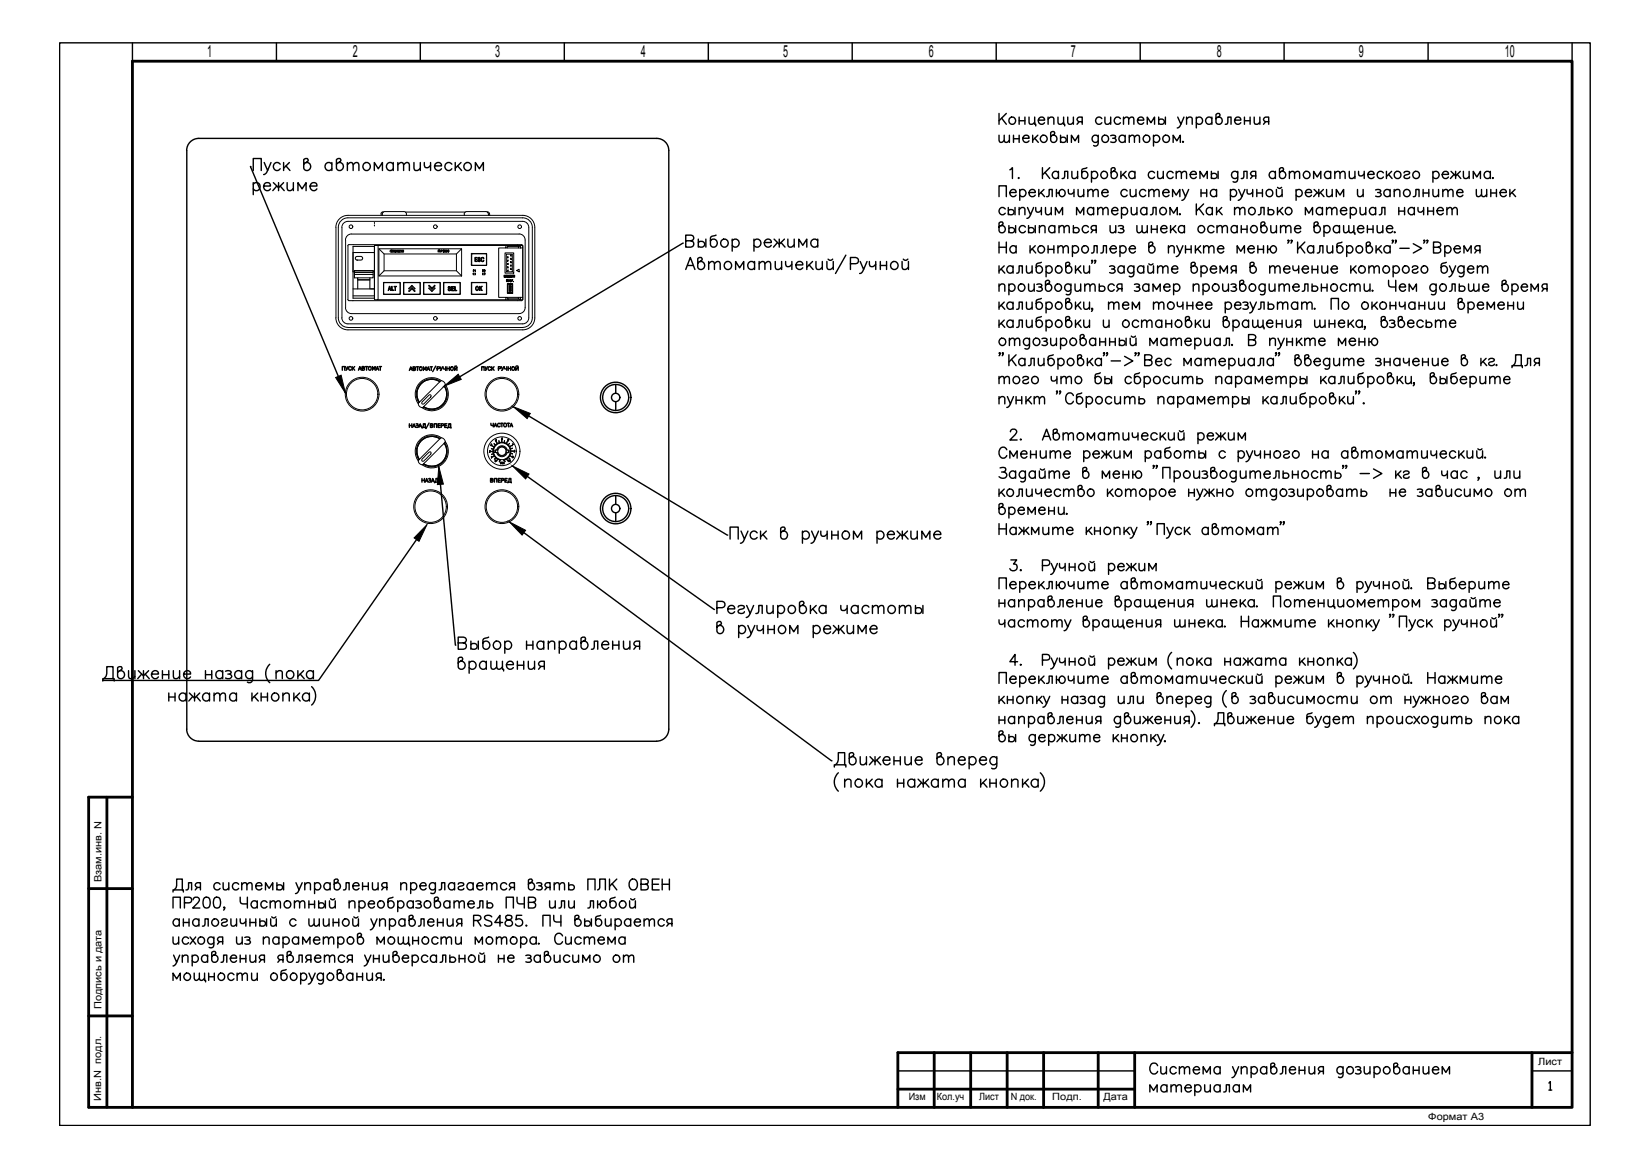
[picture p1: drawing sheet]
<svg xmlns="http://www.w3.org/2000/svg" width="297mm" height="210mm" viewBox="0 0 297 210" stroke-linecap="round" stroke-linejoin="round" font-family="sans-serif">
<defs><g id="words">
<g font-size="3">
<text x="37.3" y="10.2">1</text>
<text x="63.5" y="10.2">2</text>
<text x="89.1" y="10.2">3</text>
<text x="115.3" y="10.2">4</text>
<text x="140.9" y="10.2">5</text>
<text x="167.1" y="10.2">6</text>
<text x="192.7" y="10.2">7</text>
<text x="218.9" y="10.2">8</text>
<text x="244.5" y="10.2">9</text>
<text x="270.7" y="10.2">10</text>
</g>
<g font-size="1.8">
<text x="18.2" y="158.7" transform="rotate(-90 18.2 158.7)">Взам.инв. N</text>
<text x="18.2" y="181.5" transform="rotate(-90 18.2 181.5)">Подпись и дата</text>
<text x="276.7" y="191.5">Лист</text>
<text x="18.2" y="198" transform="rotate(-90 18.2 198)">Инв.N подл.</text>
<text x="163.5" y="197.9">Изм</text>
<text x="168.5" y="197.9">Кол.уч</text>
<text x="176.1" y="197.9">Лист</text>
<text x="181.9" y="197.8">N док.</text>
<text x="189.3" y="197.9">Подп.</text>
<text x="198.5" y="197.8">Дата</text>
<text x="257" y="201.5">Формат А3</text>
</g>
</g></defs>
<!-- layer: 0 -->
<g fill="none" stroke="#000" stroke-width=".18">
<path d="M68.6 38.5v.2M68.8 38.7a.5 .5 0 0 1 .4-.6h3.5a.5 .5 0 0 1 .4 .6M68.9 38.1l-.3 .3M68.9 38.1h.1M73 38.1h10.7M84 38.1a.48 .48 0 0 0-.5 .6M84 38.1h3.4h.2l.3 .4M87.7 38.1l.3 .2 .1 .4M87.9 38.5v.2M60.4 40.9a2.17 2.17 0 0 1 2.2-2.2h31.5a2.17 2.17 0 0 1 2.1 2.2M60.4 40.9v16.3M60.9 40.9a1.73 1.73 0 0 1 1.7-1.7h31.4a1.73 1.73 0 0 1 1.8 1.7"/>
<path d="M60.9 40.9v16.3a1.73 1.73 0 0 0 1.7 1.7M61.5 40.9a1.09 1.09 0 0 1 1.1-1.1h31.5a1.09 1.09 0 0 1 1 1.1M61.5 40.9v16.3M62.6 53.9l.2 .2M62.6 58.9h31.5M62.6 44.2v9.7M62.8 44l-.2 .2M62.8 44h31l.2 .2 .1 9.7M67.4 44.2h.6v9.7h-.6zM68 44.2h25.7M68.2 44.7h14.9v4.9h-14.9zM68.2 44.7l.9 1v3l-.9 .9"/>
<path d="M69 50.8h3v2.1h-3zM69.1 45.7h13M69.1 48.7h13M70 51.5h.1l.3 .8-.2-.3h-.2l-.2 .3zM70.1 51.6l.1 .4h-.2zM70.2 45.1l.1-.1 .2 .2 .3-.2a.28 .28 0 0 1-.3 .4 .28 .28 0 0 1-.3-.3zM70.3 45h.3l-.1 .1zM70.5 51.5h.1v.7l.3 .1h-.4zM70.8 45h.2v.4h-.2zM70.9 51.5h.4l-.1 .1v.7l-.1-.7zM71.1 45l.2 .1a.19 .19 0 0 1 .1 .2 .19 .19 0 0 1-.3 .1zM71.4 45h.3v.4h-.3z"/>
<path d="M71.7 45l.2 .1zM71.7 45.1l.2 .1zM71.7 45.3l.2 .1zM71.9 45h.4v.4h-.3zM72.4 45h.2v.4h-.2zM72.6 50.8h3v2.1h-3zM72.7 50.8h2.9v2.1h-2.9zM73.5 52.3l.2 .1M73.5 51.9l.2 .1M73.6 52.3l.5-.5 .5 .5-.1 .1M73.6 51.9l.5-.6 .5 .6-.1 .1M73.7 52.4l.4-.4 .5 .4"/>
<path d="M73.7 52l.4-.5 .5 .5M76.2 50.8h3v2.1h-3zM76.3 50.8h2.9v2.1h-2.9zM77.2 51.4l.5 .5M77.3 51.3l-.2 .1M77.3 51.8l-.2 .1M77.3 51.4l.4 .4 .5-.4M77.3 51.8l.4 .4 .5-.4M77.7 51.9h.1M78.1 51.3l.1 .1-.4 .5M78.1 51.8l.1 .1-.5 .5-.5-.5M78.8 45h.4v.3l-.1-.3h-.2l-.1 .3z"/>
<path d="M79.4 45l.1 .1h-.1zM79.6 45.1l-.3-.1v.3l.1-.1M79.6 45l-.2 .2M79.7 45l.2-.1a.18 .18 0 0 1 .1 .2 .18 .18 0 0 1-.2 .2h.2h-.3l.2-.2v-.1l-.2 .1zM79.8 50.8h3v2.1h-3zM79.9 50.8h2.9v2.1h-2.9zM80.2 45.1h.1M80.3 45.1h.1M80.6 45.1v-.1l.1 .1M80.6 45.1v.2l.1-.2M80.7 51.6h.3v.1l-.2-.1-.1 .2a.29 .29 0 0 1 .3 .2 .29 .29 0 0 1-.1 .3l-.3-.1v-.2l.2 .2 .2-.1-.4-.3zM81.2 51.5h.5l-.4 .1v.3h.3h-.3v.3l.4 .1h-.5z"/>
<path d="M81.8 51.5h.1v.7l.3 .1h-.4zM83.1 44.7l-1 1v3l1 .9M84.8 50.9l.1-.1h2.6l.1 2.1-.2 .1h-2.5l-.1-.2M84.8 45.7v1.9M84.8 50.9v2M84.9 45.7h2.6v2h-2.6zM84.9 50.8h2.6v2.1h-2.6zM84.9 45.6l-.1 .1M84.9 45.6h2.6M85.1 49.1h.4v.3h-.4zM85.1 48.5h.2l-.1 .1 .1 .1-.1 .2zM85.4 48.6l.1-.1v.4z"/>
<path d="M85.4 46.3h.5l-.4 .1v.2h.3l-.3 .1v.3l.4 .1h-.5zM85.6 51.6a.35 .35 0 0 1 .5 .3 .35 .35 0 0 1-.4 .3l-.2-.3zM85.7 51.6l.3 .1v.2l-.2 .3-.1-.1zM86 46.4l.2-.1 .2 .1-.1 .1-.1-.1-.1 .1a.29 .29 0 0 1 .3 .2 .29 .29 0 0 1-.2 .4l-.2-.2v-.1l.2 .2 .1-.1v-.2l-.3-.1zM86.3 51.5h.1v.4l.4-.4-.3 .3 .3 .5h-.2l-.2-.4v.4h-.1zM86.6 46.4l.4-.1 .1 .2-.2-.1a.3 .3 0 0 0-.3 .2 .3 .3 0 0 0 .2 .4l.3-.2a.3 .3 0 0 1-.4 .2 .3 .3 0 0 1-.1-.4zM86.8 49.1h.5v.3h-.5zM86.8 48.5h.2l-.1 .1 .1 .1-.1 .2zM87.1 48.6h.2l-.2 .3h.2h-.2l.1-.2zM87.4 45.6l.2 .1-.1 2-2.6 .1-.1-.2M90.7 49.5l.1 .3 .2-.3v.4l-.1-.3v.3l-.2-.3v.3zM90.9 45.5h1.5v3.6h-1.5z"/>
<path d="M91 44.2v.4h-1.3v8.9h1.3v.4h-23M91 53.5h.3v.2h2v-.2h-2M91.1 45.7h1.1v3.2h-1.1zM91.1 50.3h.2v.4v-.3h-.1l-.1 .3zM91.3 44.6h2M91.3 51h.9v1.8h-.9zM91.3 49.6h.1M91.3 46.2h.1v.2h-.1zM91.3 46.8h.1v.2h-.1zM91.3 47.4h.1v.2h-.1zM91.3 48h.1v.2h-.1zM91.3 48.6h.1v.2h-.1z"/>
<path d="M91.4 52.6h.3M91.4 51.1l.8 .1M91.4 51.2v1.4M91.4 50.3l.3 .1-.2 .3zM91.5 53.7v.2h-.5M91.5 44.2v.1M91.5 53.9h1.9M91.5 49.5h.2v.5h-.3zM91.5 50.4h.1v.1zM91.5 49.5l.1 .3h-.1zM91.6 51.4v1M91.6 52.4h.2"/>
<path d="M91.6 51.4l.4 .1M91.7 51v.1M91.7 51.1h-.4v1.5l.4 .1M91.7 51.5l.1 .1zM91.7 52.2l.1 .1zM91.7 51.7l.1 .1zM91.7 51.8l.1 .1zM91.7 52l.1 .1zM91.7 51.1h.5v.1M91.7 51.1l.4 .1v1.4h-.4M91.7 52.7h.1M91.8 49.5l.1 .2 .1-.2-.2 .4z"/>
<path d="M91.8 50.5l.1-.2v.3M91.8 50.5h.1M91.8 50.5v.1M91.8 50.6v.1M91.8 50.7h.1M91.8 51.4h.1M91.8 52.6l-.1 .1M91.8 52.4h.1M91.9 47.6h.1v.3h-.1zM91.9 46.4h.1v.3h-.1zM91.9 45.8h.1v.3h-.1zM91.9 47h.1v.3h-.1z"/>
<path d="M91.9 48.2h.1v.3h-.1zM91.9 52.6h.3M91.9 50.6v.1M92 51.5h.1M92 51.5v.7l-.1 .2M92 49.9h.1M92.1 50.3h.2l-.2 .1v.3zM92.1 49.5h.2v.4l-.1-.4-.2 .3zM92.2 52.6v.1h-.5M92.2 51.2v1.4M92.4 50.7h.1M92.4 49.5v.3l.2-.3v.4v-.3l-.2 .3z"/>
<path d="M92.9 48.7l.5-.3v.5zM93.3 44.3h-2v.3h-.3M93.3 53.7l.4 .2M93.3 53.5h.4M93.4 42.1a1.09 1.09 0 0 1 1.1 1.1v12.1a1.09 1.09 0 0 1-1.1 1.1M93.4 42.1h-30.2a1.06 1.06 0 0 0-1 1.1v12.1a1.09 1.09 0 0 0 1 1.1h30.2M93.4 44.2v.1h-.1v.3h.4M93.7 44.2h.4v.4h-.4M93.7 53.5h.4v.4h-.4M93.7 44.2v.4M93.7 53.5v.4M94 53.9l-.2 .2h-31"/>
<path d="M95.1 40.9v16.3a1.09 1.09 0 0 1-1 1.1h-31.5a1.09 1.09 0 0 1-1.1-1.1M95.8 40.9v16.3a1.73 1.73 0 0 1-1.8 1.7M96.2 40.9v16.3a2.17 2.17 0 0 1-2.1 2.1h-31.5a2.17 2.17 0 0 1-2.2-2.1M75.3 72.5l3.6-3.6a.6 .6 0 0 1 1-.2 .6 .6 0 0 1-.2 1l-3.1 3.1a.64 .64 0 0 1-1 .4l-.3-.3zM76 72.2l1-1a.29 .29 0 0 1 .3-.2 .29 .29 0 0 1 .3 .2 .29 .29 0 0 1-.2 .3l-1.1 1.1a.26 .26 0 0 1-.4 0 .26 .26 0 0 1 .1-.4zM79.1 68.7a2.66 2.66 0 0 0-3.3 .3 2.66 2.66 0 0 0-.3 3.3M79.1 78.9a2.67 2.67 0 0 0-3.3 .4 2.67 2.67 0 0 0-.3 3.3M79.2 68.6a2.79 2.79 0 0 0-3.5 .3 2.79 2.79 0 0 0-.4 3.5M79.2 78.8a2.8 2.8 0 0 0-3.5 .4 2.8 2.8 0 0 0-.4 3.5M79.4 68.5a2.97 2.97 0 0 0-3.8 .3 2.97 2.97 0 0 0-.3 3.8M79.4 78.7a2.98 2.98 0 0 0-3.8 .4 2.98 2.98 0 0 0-.3 3.8M79.9 69.4a2.66 2.66 0 0 1-.3 3.4 2.66 2.66 0 0 1-3.4 .3"/>
<path d="M79.9 79.7a2.67 2.67 0 0 1-.3 3.4 2.67 2.67 0 0 1-3.4 .3M80 69.4a2.79 2.79 0 0 1-.3 3.5 2.79 2.79 0 0 1-3.6 .3M80 79.6a2.79 2.79 0 0 1-.3 3.6 2.79 2.79 0 0 1-3.6 .3M80.1 69.2a2.98 2.98 0 0 1-.3 3.8 2.98 2.98 0 0 1-3.9 .3M80.1 79.4a2.98 2.98 0 0 1-.3 3.9 2.98 2.98 0 0 1-3.9 .3M88.3 79.9h.2l-.1 .3-.1-.1h.1v-.2zM89.2 79.3l.1 .1zM89.3 79.1l-.2 .1zM89.3 79l-.2 .3h.1M89.3 79h.1M89.3 79v.3M89.3 79.4l.1 .4"/>
<path d="M89.3 79.4l.2 .4 .3-.2M89.4 79.8l-.3 .2-.2-.2 .2 .3M89.7 79.3l.2 .3zM90.2 79.5l-.3 .1M90.3 78.8h.1l-.1 .3zM90.7 79.3h.1M90.8 79.3l-.1 .3-.4-.1-.1-.3v.3M90.8 79.3l-.1 .3 .4 .1M91.1 79.7l.2-.3-.2 .4 .3 .2M91.4 79.2v.1zM91.4 79l.1 .1-.1-.1v.3zM91.6 79.7l-.2 .3"/>
<path d="M91.7 79.8l-.3 .2 .3 .3 .3-.2M92.2 79.8l.1 .1-.1 .3 .1-.3zM75.3 82.8l3.6-3.7a.58 .58 0 0 1 .9-.2 .58 .58 0 0 1 .1 .8l-3.3 3.4a.64 .64 0 0 1-1 .3l-.3-.3zM75.9 82.6l1.1-1.1a.29 .29 0 0 1 .3-.3 .29 .29 0 0 1 .3 .3 .29 .29 0 0 1-.2 .3l-1.1 1.1a.24 .24 0 0 1-.3 0 .24 .24 0 0 1-.1-.3zM88.1 81h.1l-.1 .3 .1 .1h-.2l.2-.3zM88.4 82.1h.1l-.1 .3zM88.4 80.7h.1M88.4 80.7l.3 .1M88.6 80.2l.3 .2-.2 .4M88.6 80.2h-.1M88.6 80.2l.3 .2M88.7 80.8v.4h-.4h.4v.4"/>
<path d="M88.8 81.6l-.4 .1 .4-.1 .1 .4M88.8 81.1a1.5 1.5 0 0 0 2 1.5 1.5 1.5 0 0 0 .6-2.4 1.5 1.5 0 0 0-2.5 .4l-.1 .5M88.9 82l-.3 .2 .3-.2 .3 .3M88.9 82.6h.1M89 82.6l.2-.3 .3 .3-.2 .3M89 80.9h.2v.5h-.2zM89.1 80.1l-.2 .3M89.1 82.8v.2zM89.1 82.7l.2 .1-.2 .3zM89.2 80.9h.4M89.2 81.4h.4M89.2 82.3l-.2 .3"/>
<path d="M89.3 81.4a.98 .98 0 0 0 1 .7 .98 .98 0 0 0 1-.7M89.3 80.9a.98 .98 0 0 1 1-.7 .98 .98 0 0 1 1 .8M89.5 81.4a.86 .86 0 0 0 .8 .6 .86 .86 0 0 0 .8-.6M89.5 80.9a.86 .86 0 0 1 .8-.6 .86 .86 0 0 1 .8 .7M89.5 82.6l.4 .1M89.5 82.6l-.2 .3M90 83.1h.2l.1 .3-.2-.1-.1 .1zM90.1 83.1l.1 .1zM90.3 83.2l.1-.1v.3zM90.5 83.1v.2l.2-.2-.1 .1 .1 .2-.1-.1-.1 .1zM90.6 82.7a1.58 1.58 0 0 0 1-2.4 1.58 1.58 0 0 0-2.6 0 1.58 1.58 0 0 0 1 2.4l-.2 .4 .2-.3M90.6 82.7h.1"/>
<path d="M90.9 83h-.1M90.9 83l-.1-.3v.4M91 81.4h.5M91.1 81h.4M91.5 81h.1v.4h-.1zM91.5 82.3l-.3 .3 .1 .3-.2-.3-.3 .1M91.5 82.8l.1-.1-.1 .3zM91.5 82.3l.2 .2zM91.7 80.4l.2 .3M91.7 82l-.2 .3M91.7 82.7l.1 .1-.1 .2zM91.7 82.7v.3z"/>
<path d="M91.7 82l.4 .1M91.8 81.9l.3 .2M91.9 80.7v.4h.4M91.9 81.6l-.2 .3M91.9 80.7l.3-.1-.3 .1M91.9 81.6l.3 .1M91.9 81.2v.3l.3 .1M91.9 81.2h.4M92 80.1v.1M92 80.2l-.3 .2M92.2 82.1l.1 .1zM92.2 82l.1 .1-.1 .3z"/>
<path d="M92.3 81.1v.1M92.5 81.2v.1zM92.5 81h.1l-.1 .3zM92.5 81l.1 .1z"/>
<circle cx="63.1" cy="40.8" r=".33"/>
<circle cx="63.1" cy="57.3" r=".33"/>
<circle cx="78.3" cy="57.3" r=".33"/>
<circle cx="78.3" cy="40.8" r=".33"/>
<circle cx="80.2" cy="45.2" r=".19"/>
<circle cx="80.2" cy="45.2" r=".14"/>
<circle cx="80.6" cy="45.2" r=".19"/>
<circle cx="91.3" cy="49.7" r=".14"/>
<circle cx="91.3" cy="49.7" r=".18"/>
<circle cx="91.9" cy="50.5" r=".18"/>
<circle cx="93.5" cy="40.8" r=".33"/>
<circle cx="93.5" cy="57.3" r=".33"/>
<circle cx="65.2" cy="70.9" r="3"/>
<circle cx="65.2" cy="70.9" r="2.83"/>
<circle cx="90.3" cy="70.9" r="3"/>
<circle cx="90.3" cy="70.9" r="2.83"/>
<circle cx="77.5" cy="91.1" r="3"/>
<circle cx="77.5" cy="91.1" r="2.83"/>
<circle cx="90.3" cy="81.2" r="3.2"/>
<circle cx="90.3" cy="91.1" r="3"/>
<circle cx="90.3" cy="91.1" r="2.83"/>
<circle cx="90.3" cy="81.2" r="2.59"/>
<circle cx="90.3" cy="81.2" r=".75"/>
</g>
<!-- layer: Layer 1 -->
<g fill="none" stroke="#000" stroke-width=".19">
<path d="M63.5 45.4v3.5h.3M63.5 52h3.9M63.6 45.4h3.7M63.6 53.2h3.7M63.8 49.4h3.3M63.8 49h3.3M63.8 48.7h3.3M64 46.3l.3-.2h.5a.34 .34 0 0 1 .5 .4 .34 .34 0 0 1-.5 .3l-.8-.1zM64.4 50.3h2.1zM64.4 50h2.7v-1.3h-3.3v1.3h.6v2M66.5 50v2M66.7 52h.6"/>
<path d="M67.1 48.9h.3M67.3 53.6h-3.8v-9.3h3.9v9.4M67.4 40.2h.1M67.4 40.6h.1"/>
</g>
<!-- layer: SYMS -->
<g fill="none" stroke="#000" stroke-width=".25">
<path d="M10.7 7.7h275.4v194.7h-275.4zM34.2 25.5l1-.5 .6-.1h82.4a2.17 2.17 0 0 1 2.1 2.2v104a2.21 2.21 0 0 1-2.1 2.2h-82.4a2.13 2.13 0 0 1-2.2-2.2v-104l.1-.6zM45.1 30l15.8 37.7M45.6 30.7v-2.2h1.4v2.2M45.6 33.1a.69 .69 0 0 1 1 0 .69 .69 0 0 1 0 1 .69 .69 0 0 1-1-.1M45.6 32.9v2.1M47.4 33.5h1.3a.66 .66 0 0 0-1-.6 .66 .66 0 0 0-.2 1.1 .63 .63 0 0 0 1.2 0M47.5 29.2l.6 1.5 .7-1.5M48.1 30.7a.87 .87 0 0 1-.7 .7M49.2 32.9l.9 .9 .9-.9M49.8 33.5l-.7 .8M50.1 32.9v1.4"/>
<path d="M50.4 29.5a.69 .69 0 0 0-1-.1 .69 .69 0 0 0 0 1 .69 .69 0 0 0 1 0M50.4 33.5l.7 .8M51 29.2v1.5M51.4 29.8l.8 .9M51.7 32.9l.1 1.3 .5 .1 .5-.4M52.1 29.2l-1.1 1.1M52.8 32.9v1.4M53.6 34.3v-1.4l.7 1.1 .8-1.1v1.4M55.1 29.2a.7 .7 0 0 1 .8 .5 .7 .7 0 0 1-.4 .8 .7 .7 0 0 1-.9-.2v-1.6l.4-.2h.3l.2 .3-.1 .2-.8 .5M55.8 33.5h1.2a.66 .66 0 0 0-.9-.6 .66 .66 0 0 0-.2 1.1 .63 .63 0 0 0 1.1 0M59.7 29.5a.69 .69 0 0 0-1-.1 .69 .69 0 0 0 0 1 .69 .69 0 0 0 1 0M59.7 29.2v1.5"/>
<path d="M61 29.2a.7 .7 0 0 1 .8 .5 .7 .7 0 0 1-.4 .8 .7 .7 0 0 1-.9-.2v-1.6l.3-.2h.4l.2 .3-.2 .2-.7 .5M62.5 29.6l.5-.4 .4 .1 .1 1.4M62.5 29.2v1.5M63.5 29.6l.5-.4 .5 .1 .1 1.4M67.3 30.7v-1.5l.8 1.2 .7-1.2v1.5M70.8 29.5a.69 .69 0 0 0-1.1-.1 .69 .69 0 0 0 0 1 .69 .69 0 0 0 1.1 0M70.8 29.2v1.5M71.6 29.6l.5-.4 .4 .1 .1 1.4M71.6 29.2v1.5M72.6 29.6l.5-.4 .4 .1 .2 1.4M74.5 29.2l.1 1.4 .5 .1 .5-.4M75.6 29.2v1.5"/>
<path d="M76.3 29.2v.5l.1 .4 .2 .1 .6-.1 .3-.4M77.5 29.2v1.5M78.2 29.8h1.2a.66 .66 0 0 0-.9-.5 .66 .66 0 0 0-.2 1.1 .66 .66 0 0 0 1.1 0M81.3 29.5a.7 .7 0 0 0-1-.1 .7 .7 0 0 0 0 1.1 .7 .7 0 0 0 1-.1M81.9 29.2v1.5M82.3 29.8l.8 .9M82.9 29.2l-1 1.1M85.5 30.7v-1.5l.7 1.2 .8-1.2v1.5M179.7 24.3l.1 1.2 .4 .1 .5-.4M179.7 35.4v-2h1.4v2M179.7 20.4v2M180.2 21.3l.9 1.1"/>
<path d="M180.7 24.3l.1 1.2 .3 .1 .5-.4M180.9 37.6a.63 .63 0 0 0-1-.1 .63 .63 0 0 0 0 .9 .63 .63 0 0 0 1 0M181.1 20.4l-1.4 1.3M181.4 37.9a.54 .54 0 0 1 .7-.2 .54 .54 0 0 1 .2 .7l-.2 .2h-.4l-.3-.2M181.4 37.3v1.3M181.6 24.3v1.3M181.7 30.5l.5-.3v1.9M181.7 34.6h1.1a.6 .6 0 0 0-.8-.5 .6 .6 0 0 0-.2 1 .59 .59 0 0 0 1 0M182.3 25h1.1M182.3 24.3v1.3M182.6 37.3v1.3M183.3 31.9v.2l.1-.1"/>
<path d="M183.4 37.7l.4-.4 .5 .1 .1 .2v1M183.4 21.7h1M183.4 21.1v1.3M183.4 24.3v1.3M183.4 37.3v1.3M183.5 34.4a.63 .63 0 0 1 .9-.1 .63 .63 0 0 1 0 .9 .63 .63 0 0 1-.9-.1M183.5 34.1v1.9M184 24.9h1.1a.6 .6 0 0 0-.8-.5 .6 .6 0 0 0-.2 .9 .59 .59 0 0 0 1 0M184.4 21.1v1.3M184.9 37.3l.5 1.3 .6-1.3M185.1 21.1l.1 1.2 .5 .1 .5-.4M185.1 34.6h1.2a.6 .6 0 0 0-.9-.5 .6 .6 0 0 0-.2 1 .61 .61 0 0 0 1.1 0"/>
<path d="M185.4 38.6l-.3 .6-.3 .1M185.8 24.3v1.3M186.2 21.1v1.3h.1v.2M186.2 24.9l.6 .7M186.3 37.3l.1 .8 .2 .1h.3l.5-.4M186.7 24.3l-.9 .9M186.8 21.6h1.1a.6 .6 0 0 0-.8-.5 .6 .6 0 0 0-.2 1 .61 .61 0 0 0 1 0M186.9 34.1v1.3M187.3 34.6l.6 .8M187.4 37.3v1.3M187.6 30.2v1.9M187.8 34.1l-.9 .9"/>
<path d="M188 31l.9 1.1M188.1 37.3l.1 1.2 .5 .1 .4-.4M188.3 35.4l.4-.1 .1-1.2h.5v1.3M188.6 21.4l.3-.3a.47 .47 0 0 1 .7 .2v1.1M188.6 21.1v1.3M188.9 30.2l-1.3 1.3M189.1 37.3v1.3M189.4 24.3a.63 .63 0 0 1 .8 .4 .63 .63 0 0 1-.4 .8 .63 .63 0 0 1-.8-.3v-1.3l.3-.2h.3l.2 .2-.1 .2-.7 .5M189.9 38.6v-1.3l.6 1.1 .7-1.1v1.3M190.1 34.7h.4a.6 .6 0 0 1 .8-.6 .6 .6 0 0 1 .3 1 .55 .55 0 0 1-.7 .2 .55 .55 0 0 1-.4-.6M190.1 34.1v1.3M190.3 21.1l.1 1.2 .5 .1 .5-.4"/>
<path d="M190.4 31.1a.63 .63 0 0 0-.9-.1 .63 .63 0 0 0 0 .9 .63 .63 0 0 0 .9-.1M190.4 30.8v1.3M190.8 24.9a.52 .52 0 0 1 .8-.1 .52 .52 0 0 1-.2 .8h-.3l-.3-.2M190.8 24.3v1.3M191.1 32.1l.3-.1 .2-.2v-1h.5v1.3M191.4 21.1v1.3h.2v.2M192 24.3v1.3M192.1 21.1l.1 1.2 .5 .1 .4-.4M192.2 34.1l.1 .7 .5 .1 .4-.4M192.8 25.6v-1.3l.6 1 .6-1v1.3M192.8 30.8l.1 1.2 .5 .1 .5-.3M193.1 21.1v1.3"/>
<path d="M193.2 34.1v1.3M193.7 38.6v-1.3l.6 1.1 .7-1.1v1.3M193.9 30.8v1.3M194 34.1v1.2l.5 .1 .5-.4M194.2 21.9l-.4 .5M194.7 21.9l-.7-.1-.2-.3 .2-.4h.7v1.3M195 34.1v1.3M195.6 30.2l-.9 .2-.1 1.4a.63 .63 0 0 0 .8 .2 .63 .63 0 0 0 .3-.8 .63 .63 0 0 0-.7-.4l-.4 .3M195.7 34.4l.5-.3 .4 .1 .1 1.2M195.7 34.1v1.3M196.4 31.1a.63 .63 0 0 1 .9-.1 .63 .63 0 0 1 0 .9 .63 .63 0 0 1-.9-.1M196.4 30.8v2"/>
<path d="M196.7 34.4l.4-.3 .4 .1 .1 1.2M196.8 37.6a.63 .63 0 0 0-1-.1 .63 .63 0 0 0 0 .9 .63 .63 0 0 0 1 0M196.8 37.3v1.3M197.5 37.7l.5-.4 .3 .1 .1 1.2M197.5 37.3v1.3M197.6 24.6a.62 .62 0 0 0-.9-.1 .62 .62 0 0 0 0 .9 .62 .62 0 0 0 .9-.1M197.6 24.3v1.5a.51 .51 0 0 1-.8 .4M198.2 21.3a.63 .63 0 0 0-.9-.1 .63 .63 0 0 0 0 1 .63 .63 0 0 0 .9-.1M198.2 34.6h1.2a.6 .6 0 0 0-.9-.5 .6 .6 0 0 0-.2 1 .61 .61 0 0 0 1.1 0M198.4 37.7l.5-.4 .4 .1 .1 1.2M198.8 21.1l.1 1.2 .5 .1 .4-.4M199.8 24.4a.64 .64 0 0 1 .9 .2v.2l-.5 .1"/>
<path d="M199.8 21.1v1.3M200 37.9h1.1a.56 .56 0 0 0-.5-.6 .56 .56 0 0 0-.6 .6 .62 .62 0 0 0 .4 .7 .62 .62 0 0 0 .7-.2M200.3 30.8a.63 .63 0 0 1 .7 .4 .63 .63 0 0 1-.3 .8 .63 .63 0 0 1-.8-.2v-1.4l.3-.2h.3l.2 .2-.1 .2-.7 .5M200.5 24.9a.38 .38 0 0 1 .3 .2 .38 .38 0 0 1-.1 .4h-.9M201.6 21.3a.63 .63 0 0 0-.9-.1 .63 .63 0 0 0 0 1 .63 .63 0 0 0 .9-.1M201.7 30.8v1.3M201.8 37.6a.62 .62 0 0 1 .9-.1 .62 .62 0 0 1 0 .9 .62 .62 0 0 1-.9 0M201.8 37.3v2M202 31.4l.7 .7M202.1 21.4l.5-.3h.4l.1 1.3M202.1 21.1v1.3M202.4 24.6a.63 .63 0 0 0-.9-.1 .63 .63 0 0 0 0 .9 .63 .63 0 0 0 .9-.1"/>
<path d="M202.4 24.3v1.3M202.6 30.8l-.9 1M202.8 34.4a.63 .63 0 0 0-.9-.1 .63 .63 0 0 0 0 .9 .63 .63 0 0 0 .9-.1M203.1 21.4l.4-.3h.4l.1 1.3M203.2 24.7l.4-.4 .4 .1 .1 1.2M203.2 24.3v1.3M203.3 34.1l.1 1.2 .5 .1 .5-.4M203.5 37.3l.1 1.2 .5 .1 .4-.4M204.1 24.7l.4-.4 .4 .1 .1 1.2M204.2 31.1a.63 .63 0 0 0-.9-.1 .63 .63 0 0 0 0 .9 .63 .63 0 0 0 .9-.1M204.2 30.8v1.3M204.4 34.1v1.3"/>
<path d="M204.5 37.3v1.3M204.7 21.6h1.1a.6 .6 0 0 0-.9-.5 .6 .6 0 0 0-.2 1 .61 .61 0 0 0 1.1 0M206.1 34.4a.63 .63 0 0 0-.9-.1 .63 .63 0 0 0 0 .9 .63 .63 0 0 0 .9-.1M206.3 37.6a.63 .63 0 0 0-.9-.1 .63 .63 0 0 0 0 .9 .63 .63 0 0 0 .9 0M206.3 37.3v1.3M206.4 22.4v-1.3l.7 1 .6-1v1.3M206.7 34.4l.5-.3 .3 .1 .1 1.2M206.7 34.1v1.3M207 38.6l.3-.1 .1-.3v-.9h.6v1.3M207.5 24.6a.63 .63 0 0 1 1-.1 .63 .63 0 0 1 0 .9 .63 .63 0 0 1-1-.1M207.5 24.3v2M207.6 34.4l.5-.3 .4 .1v1.2"/>
<path d="M207.7 31.1a.63 .63 0 0 0-.9-.1 .63 .63 0 0 0 0 .9 .63 .63 0 0 0 .9-.1M208.3 30.8l.1 1.2 .4 .1 .5-.3M208.5 21.6a.52 .52 0 0 1 .8-.1 .52 .52 0 0 1-.2 .9h-.4l-.2-.2M208.5 21.1v1.3M209.2 34.6h1.1a.6 .6 0 0 0-.8-.5 .6 .6 0 0 0-.2 1 .61 .61 0 0 0 1 0M209.3 30.8v1.3M209.7 21.1v1.3M210.5 38.6v-1.3l.7 1.1 .6-1.1v1.3M211 35.4v-1.3l.6 1 .7-1v1.3M211.1 25.6v-1.3l.6 1 .7-1v1.3M211.1 31.1a.63 .63 0 0 0-1-.1 .63 .63 0 0 0 0 .9 .63 .63 0 0 0 1-.1M211.6 31.2l.5-.4 .4 .1v1.2"/>
<path d="M211.6 30.8v1.3M211.9 21.1l.6 1.3 .5-1.3M212.3 38.4v.2l.1-.1M212.5 22.4a.73 .73 0 0 1-.7 .6M212.5 31.2l.5-.4 .4 .1 .1 1.2M212.7 34.1l.6 1.3 .6-1.3M212.8 25.4v.2l.1-.1M213.3 35.4a.77 .77 0 0 1-.7 .6M213.5 21.4l.4-.3h.5l.1 1.3M213.5 21.1v1.3M214.1 31.4h1.1a.6 .6 0 0 0-.8-.5 .6 .6 0 0 0-.2 .9 .59 .59 0 0 0 1 0M215.2 21.3a.63 .63 0 0 1 1-.1 .63 .63 0 0 1 0 1 .63 .63 0 0 1-1-.1"/>
<path d="M215.2 21.1v1.9M215.2 36.7v1.9M215.7 37.5l.8 1.1M215.9 32.1v-1.3l.6 1 .7-1v1.3M216.1 34.7h1M216.1 34.1v1.3M216.5 36.7l-1.3 1.3M217.1 34.1v1.3M217.9 31.4a.52 .52 0 0 1 .9-.1 .52 .52 0 0 1-.2 .8h-.4l-.3-.2M217.9 30.8v1.3M218 21.3a.63 .63 0 0 0-.9-.1 .63 .63 0 0 0 0 1 .63 .63 0 0 0 .9-.1M218 21.1v1.3"/>
<path d="M218.1 37.6a.62 .62 0 0 0-.9-.1 .62 .62 0 0 0 0 .9 .62 .62 0 0 0 .9 0M218.1 37.3v1.3M218.9 34.4a.63 .63 0 0 0-.9-.1 .63 .63 0 0 0 0 .9 .63 .63 0 0 0 .9-.1M218.9 34.1v1.3M218.9 37.3v1.3M219.2 21.1a.63 .63 0 0 1 .7 .4 .63 .63 0 0 1-.3 .7 .63 .63 0 0 1-.8-.2v-1.4l.2-.2h.3l.2 .3-.1 .2-.6 .4M219.2 30.8v1.3M219.2 37.9l.7 .7M219.8 37.3l-.9 .9M220.4 22.4l.4-.1 .1-1.2h.6v1.3M221.4 34.4a.63 .63 0 0 1 .9-.1 .63 .63 0 0 1 0 .9 .63 .63 0 0 1-.9-.1M221.4 34.1v1.9"/>
<path d="M222.1 21.6h1.1a.6 .6 0 0 0-.8-.5 .6 .6 0 0 0-.2 1 .59 .59 0 0 0 1 0M222.1 37.7l.5-.4 .4 .1v1.2M222.1 37.3v1.3M222.7 31.1a.63 .63 0 0 0-.9-.1 .63 .63 0 0 0 0 .9 .63 .63 0 0 0 .9-.1M222.7 30.8l-.1 1.8a.53 .53 0 0 1-.8 .1M222.9 34.1l.5 1.3 .6-1.3M223 37.7l.5-.4 .4 .1 .1 1.2M223.3 32.1l.4-.1 .1-1.2h.6v1.3M223.4 35.4a.82 .82 0 0 1-.6 .6M223.9 21.7h1M223.9 21.1v1.3M224.4 34.1v.7l.5 .1 .5-.4"/>
<path d="M224.9 21.1v1.3M225.4 31.6l-.4 .5M225.4 34.1v1.3M225.7 21.1v1.2l.5 .1 .5-.4M225.9 31.6h-.7l-.2-.3 .2-.4 .7-.1v1.3M226.1 34.7h1M226.1 34.1v1.3M226.4 38.6l.4-.1 .1-1.2h.5v1.3M226.7 21.1v1.3M227.1 34.1v1.3M227.7 21.9l-.4 .5M228.2 37.9a.52 .52 0 0 1 .8-.1 .52 .52 0 0 1-.2 .8h-.4l-.2-.2"/>
<path d="M228.2 37.3v1.3M228.3 21.9l-.8-.1-.2-.3 .2-.4h.8v1.3M229.5 31.1a.63 .63 0 0 0-1-.1 .63 .63 0 0 0 0 .9 .63 .63 0 0 0 1-.1M229.5 30.8v1.3M229.7 34.1v1.2l.5 .1 .5-.4M229.8 33.7a.44 .44 0 0 0 .8 0M229.8 37.3v1.3M230.2 37.9l.7 .7M230.6 30.8a.63 .63 0 0 1 .7 .4 .63 .63 0 0 1-.3 .8 .63 .63 0 0 1-.8-.2v-1.4l.3-.2h.3l.1 .2v.2l-.7 .5M230.7 34.1v1.3M230.8 37.3l-1 .9M232 31.2l.4-.4 .4 .1 .1 1.2"/>
<path d="M232 30.8v1.3M232.9 31.2l.5-.4 .3 .1 .1 1.2M233.2 34.4a.62 .62 0 0 1 .9-.1 .62 .62 0 0 1 0 .9 .62 .62 0 0 1-.9-.1M233.2 34.1v1.9M234.9 34.6h1.1a.6 .6 0 0 0-.9-.5 .6 .6 0 0 0-.2 1 .59 .59 0 0 0 1.1 0M234.9 38.6v-1.3l.6 1.1 .6-1.1v1.3M236.3 32.1v-1.3l.7 1 .6-1v1.3M236.4 34.1l.9 .8 .8-.8M237 34.6l-.7 .8M237.3 34.1v1.3M237.5 34.6l.7 .8M237.9 37.6a.63 .63 0 0 0-.9-.1 .63 .63 0 0 0 0 .9 .63 .63 0 0 0 .9 0"/>
<path d="M237.9 37.3v1.3M238.7 34.1l.1 1.2 .4 .1 .5-.4M238.7 37.7l.4-.4 .4 .1 .1 1.2M238.7 37.3v1.3M239.4 31.1a.63 .63 0 0 0-.9-.1 .63 .63 0 0 0 0 .9 .63 .63 0 0 0 .9-.1M239.4 30.8v1.3M239.6 37.7l.5-.4 .3 .1 .1 1.2M239.7 34.1v1.3M240.1 31.2l.5-.4 .4 .1 .1 1.2M240.1 30.8v1.3M240.4 35.4v-1.3l.7 1 .6-1v1.3M241.1 31.2l.4-.4 .4 .1 .1 1.2"/>
<path d="M241.2 37.9h1.1a.56 .56 0 0 0-.6-.6 .56 .56 0 0 0-.5 .6 .62 .62 0 0 0 .3 .7 .62 .62 0 0 0 .8-.2M242.8 30.8v1.2l.5 .1 .5-.3M242.9 37.6a.62 .62 0 0 1 1-.1 .62 .62 0 0 1 0 .9 .62 .62 0 0 1-1 0M242.9 37.3v2M243.8 30.8v1.3M244.2 34.1l.1 1.2 .5 .1 .5-.4M244.4 30.8l.1 .8h.5l.4-.3M244.7 37.3l.1 1.2 .5 .1 .4-.4M245.3 34.1v1.3M245.4 30.8v1.3M245.7 37.3v1.3M246.1 31.4h1.1a.6 .6 0 0 0-.8-.5 .6 .6 0 0 0-.2 .9 .61 .61 0 0 0 1 0"/>
<path d="M247.5 34.2a.68 .68 0 0 1 .9 .2l-.2 .2h-.3M247.5 37.6a.63 .63 0 0 0-.9-.1 .63 .63 0 0 0 0 .9 .63 .63 0 0 0 .9 0M247.5 37.3v1.3M248.2 34.6a.37 .37 0 0 1 .3 .4 .37 .37 0 0 1-.3 .4l-.7-.1M248.2 38.6l.3-.1 .1-.3v-.9h.6v1.3M248.9 31.1a.63 .63 0 0 0-.9-.1 .63 .63 0 0 0 0 .9 .63 .63 0 0 0 .9-.1M249.4 30.8v1.3M249.8 31.4l.7 .7M250.1 34.4a.63 .63 0 0 0-.9-.1 .63 .63 0 0 0 0 .9 .63 .63 0 0 0 .9-.1M250.1 34.1v1.3M250.4 30.8l-1 1M250.8 34.4l.5-.3 .5 .1 .1 1.2"/>
<path d="M250.8 34.1v1.3M251.7 38h1M251.7 37.3v1.3M252.6 31.1a.61 .61 0 0 1 1 0l-.1 .2-.8 .3-.1 .2a.61 .61 0 0 0 1 0M252.7 37.3v1.3M254.3 35.4l.3-.1 .1-1.2h.6v1.3M254.5 37.6a.63 .63 0 0 0-1-.1 .63 .63 0 0 0 0 .9 .63 .63 0 0 0 1 0M254.5 37.3v1.3M255.1 37.3l.1 .8 .2 .1h.3l.4-.4M256 34.7h1.1M256 34.1v1.3M256.1 37.3v1.3"/>
<path d="M256.9 38h1M256.9 37.3v1.3M257.1 34.1v1.3M257.8 31.1a.63 .63 0 0 1 .9-.1 .63 .63 0 0 1 0 .9 .63 .63 0 0 1-.9-.1M257.8 34.1l.1 1.2 .5 .1 .4-.4M257.8 30.8v2M257.9 37.3v1.3M258.5 37.9h1.2a.56 .56 0 0 0-.6-.6 .56 .56 0 0 0-.6 .6 .62 .62 0 0 0 .4 .7 .62 .62 0 0 0 .8-.2M258.8 34.1v1.3M259.5 31.4h1.1a.6 .6 0 0 0-.8-.5 .6 .6 0 0 0-.2 .9 .59 .59 0 0 0 1 0M259.6 34.4l.4-.3 .4 .1 .1 1.2M259.6 34.1v1.3"/>
<path d="M260.3 37.7l.5-.4 .3 .1 .2 1.2M260.3 37.3v1.3M260.5 34.4l.5-.3 .3 .1 .1 1.2M261.1 30.8l.8 .8 .8-.8M261.3 37.7l.4-.4 .4 .1 .1 1.2M261.6 31.4l-.6 .7M261.9 30.8v1.3M262.1 34.6h1.1a.6 .6 0 0 0-.8-.5 .6 .6 0 0 0-.2 1 .59 .59 0 0 0 1 0M262.2 31.4l.6 .7M263.3 30.8l.1 1.2 .5 .1 .4-.3M264.3 30.8v1.3M265.1 32.1v-1.3l.6 1 .7-1v1.3"/>
<path d="M265.6 34.1l.1 1.2 .4 .1 .4-.4M266.5 34.1l.1 1.2 .4 .1 .5-.4M267.5 34.1v1.3M268.1 31.1a.63 .63 0 0 0-.9-.1 .63 .63 0 0 0 0 .9 .63 .63 0 0 0 .9-.1M268.1 30.8v1.3M268.2 34.7h1M268.2 34.1v1.3M268.6 31.9v.2l.1-.1M269.2 34.1v1.3M269.9 34.6h1.1a.6 .6 0 0 0-.8-.5 .6 .6 0 0 0-.2 1 .61 .61 0 0 0 1 0M271.6 34.1v1.3M272 34.6l.7 .8"/>
<path d="M272.6 34.1l-1 .9M122.9 43.7l-40.2 24.1M123.4 43.3h.9a.57 .57 0 0 1 .5 .6 .57 .57 0 0 1-.5 .6h-.9v-2.2l1.2 .1a.5 .5 0 0 1 0 .8l-.3 .1M123.4 48.5l.8-2.2 .8 2.2M123.7 47.8h1M125.6 43.6a.58 .58 0 0 1 1-.1 .58 .58 0 0 1-.2 1h-.4l-.4-.3M125.6 43v1.5M126 47a.71 .71 0 0 1 .8 .5 .71 .71 0 0 1-.4 .9 .71 .71 0 0 1-.9-.3v-1.6l.3-.2h.4l.2 .3-.1 .2-.8 .5M127 43v1.5M127.5 47.4l.5-.4 .4 .1 .1 1.4M127.5 47v1.5M128.5 47.4l.5-.4 .5 .1 .1 1.4"/>
<path d="M128.8 42.3a1.07 1.07 0 0 0-1 .5v1.2a.69 .69 0 0 0 1.1 .2 .69 .69 0 0 0-.2-1.1 .64 .64 0 0 0-.9 .2M131.7 43.3a.7 .7 0 0 1 1.1-.1 .7 .7 0 0 1 0 1 .7 .7 0 0 1-1.1-.1M131.7 43v2.2M132.3 48.5v-1.5l.8 1.2 .7-1.2v1.5M135.7 43.3a.7 .7 0 0 1 1-.1 .7 .7 0 0 1 0 1 .7 .7 0 0 1-1-.1M135.7 43v2.2M135.8 47.3a.69 .69 0 0 0-1.1 0 .69 .69 0 0 0 0 1 .69 .69 0 0 0 1.1-.1M135.8 47v1.5M136.6 47.4l.5-.4 .4 .1 .1 1.4M136.6 47v1.5M137.5 43.6h1.3a.66 .66 0 0 0-1-.5 .66 .66 0 0 0-.2 1 .66 .66 0 0 0 1.2 0M137.6 47.4l.5-.4 .4 .1 .2 1.4"/>
<path d="M139.3 43l.9 .9 .9-.9M139.5 47l.1 1.4 .5 .1 .5-.4M139.9 43.6l-.7 .9M140.2 43v1.5M140.5 43.6l.7 .9M140.6 47v1.5M141.3 47v.5l.1 .4 .2 .1 .6-.1 .3-.4M141.7 43l.2 1.3 .5 .2 .5-.5M142.5 47v1.5M142.9 43v1.5M143.2 47.6h1.2a.64 .64 0 0 0-.7-.6 .64 .64 0 0 0-.5 .9 .66 .66 0 0 0 .5 .6 .66 .66 0 0 0 .7-.3M143.7 44.5v-1.5l.7 1.1 .8-1.1v1.5"/>
<path d="M145.2 47v1.5M145.6 47.6l.7 .9M146.2 47l-1 1.1M146.8 47l.1 1.4 .5 .1 .5-.4M147.1 43.3a.7 .7 0 0 0-1-.1 .7 .7 0 0 0 0 1 .7 .7 0 0 0 1-.1M147.1 43v1.5M147.9 47v1.5M148.8 47l.1 1.4 .5 .1 .5-.4M149 46.6a.49 .49 0 0 0 .8 0M149.9 47v1.5M152.2 45.9l-1.9 3.3M153 47.4h.9a.56 .56 0 0 0 .6-.5 .56 .56 0 0 0-.6-.6h-.9v2.2"/>
<path d="M154.8 47l.6 1.5 .6-1.5M155.4 48.5l-.4 .6-.3 .1M156.4 47l.1 .9 .2 .1 .5-.1 .4-.4M157.6 47v1.5M158.4 47.8h1.1M158.4 47v1.5M159.5 47v1.5M162.3 47l.1 1.4 .5 .1 .5-.4M162.5 46.6a.49 .49 0 0 0 .8 0M163.4 47v1.5M179.7 51.5l.3-.3a.49 .49 0 0 1 .8 .2v1M179.7 43.5v2"/>
<path d="M179.7 47.8v1.3M179.7 51.1v1.3M179.7 54.3v1.3M179.7 57.6v1.3M179.7 44.5h1.4M180.1 40.6a.63 .63 0 0 1 .8 .4 .63 .63 0 0 1-.3 .8 .63 .63 0 0 1-.9-.3v-1.4l.3-.2h.3l.2 .3-.1 .2-.7 .5M180.1 48.4l.7 .7M180.1 54.9l.7 .7M180.1 58.1l.7 .8M180.7 47.8l-1 .9M180.7 54.3l-1 1M180.7 57.6l-1 .9"/>
<path d="M181.1 43.5v2M181.5 41.1a.52 .52 0 0 1 .9 0 .52 .52 0 0 1-.2 .8h-.4l-.3-.2M181.5 51.4a.62 .62 0 0 1 .9-.1 .62 .62 0 0 1 0 .9 .62 .62 0 0 1-.9-.1M181.5 40.6v1.3M181.5 51.1v1.9M182.3 48.1a.63 .63 0 0 0-1-.1 .63 .63 0 0 0 0 .9 .63 .63 0 0 0 1 0M182.3 54.6a.63 .63 0 0 0-1-.1 .63 .63 0 0 0 0 .9 .63 .63 0 0 0 1 0M182.3 57.9a.63 .63 0 0 0-1-.1 .63 .63 0 0 0 0 .9 .63 .63 0 0 0 1-.1M182.3 47.8v1.3M182.3 54.3v1.3M182.3 57.6v1.3M182.7 40.6v1.3"/>
<path d="M182.8 44.5a.63 .63 0 0 0-.9-.1 .63 .63 0 0 0 0 .9 .63 .63 0 0 0 .9-.1M182.8 44.2v1.3M182.9 49.1l.4-.1 .1-1.2h.5v1.3M182.9 55.6l.4-.1 .1-1.2h.5v1.3M182.9 58.9l.4-.1 .1-1.2h.5v1.3M184.5 40.9a.63 .63 0 0 0-.9-.1 .63 .63 0 0 0 0 .9 .63 .63 0 0 0 .9-.1M184.7 47.8l.1 1.2 .4 .1 .5-.4M184.7 54.3l.1 1.2 .4 .1 .5-.3M184.7 57.6l.1 1.2 .4 .1 .5-.4M185.1 41.1a.52 .52 0 0 1 .8 0 .52 .52 0 0 1-.2 .8h-.4l-.2-.2M185.1 51.1v1.2l.5 .1 .5-.4M185.1 40.6v1.3"/>
<path d="M185.3 44.2v1.3M185.7 44.7l.6 .8M185.7 47.8v1.3M185.7 54.3v1.3M185.7 57.6v1.3M186.1 51.1v1.3M186.3 40.6v1.3M186.3 44.2l-1 .9M186.5 51.2a.68 .68 0 0 1 1 .2l-.1 .1-.5 .1M187 40.9l.5-.3 .4 .1 .1 1.2M187 40.6v1.3M187.2 51.6a.38 .38 0 0 1 .3 .6 .7 .7 0 0 1-1 .1"/>
<path d="M187.4 47.2a1.04 1.04 0 0 0-1 .4v1.1a.64 .64 0 0 0 .9 .3 .64 .64 0 0 0 .3-.8 .64 .64 0 0 0-.8-.4l-.4 .3M187.4 53.7l-.9 .3-.1 .1v1.2a.62 .62 0 0 0 1 .1 .62 .62 0 0 0 0-.9 .62 .62 0 0 0-1 .1M187.4 56.9a1.04 1.04 0 0 0-1 .5v1.1a.64 .64 0 0 0 .9 .3 .64 .64 0 0 0 .3-.8 .64 .64 0 0 0-.8-.4l-.4 .3M188.2 48.1a.62 .62 0 0 1 .9-.1 .62 .62 0 0 1 0 .9 .62 .62 0 0 1-.9 0M188.2 54.6a.62 .62 0 0 1 .9-.1 .62 .62 0 0 1 0 .9 .62 .62 0 0 1-.9 0M188.2 57.9a.62 .62 0 0 1 .9-.1 .62 .62 0 0 1 0 .9 .62 .62 0 0 1-.9-.1M188.2 47.8v2M188.2 54.3v2M188.2 57.6v1.9M188.5 51.1a.63 .63 0 0 1 .7 .4 .63 .63 0 0 1-.3 .8 .63 .63 0 0 1-.8-.3v-1.4l.6-.2 .2 .3-.1 .2-.7 .5M188.6 44.2v1.3M188.6 44.9h1"/>
<path d="M189.6 44.2v1.3M189.8 40.9a.62 .62 0 0 0-.9-.1 .62 .62 0 0 0 0 .9 .62 .62 0 0 0 .9-.1M189.8 40.6v1.3M190.3 44.6l.5-.4 .4 .1 .1 1.2M190.3 44.2v1.3M190.5 40.9l.5-.3 .4 .1v1.2M190.5 40.6v1.3M191.3 44.6l.4-.4 .4 .1 .1 1.2M191.4 40.9l.5-.3 .4 .1 .1 1.2M192.1 47.8a.64 .64 0 0 1 .7 .8 .64 .64 0 0 1-1 .3l-.1-1.6 .6-.1 .2 .3-.1 .1-.7 .5M192.1 54.3a.63 .63 0 0 1 .8 .4 .63 .63 0 0 1-.3 .8 .63 .63 0 0 1-.9-.2v-1.4l.3-.2h.3l.2 .3-.1 .1-.7 .5M192.1 57.6a.64 .64 0 0 1 .7 .7 .64 .64 0 0 1-1 .4l-.1-1.6 .6-.2 .2 .3-.1 .2-.7 .5"/>
<path d="M192.7 51.4a.63 .63 0 0 0-.9-.1 .63 .63 0 0 0 0 .9 .63 .63 0 0 0 .9-.1M192.7 51.1l-.1 1.7a.53 .53 0 0 1-.8 .1M192.9 44.5a.62 .62 0 0 1 1-.1 .62 .62 0 0 1 0 .9 .62 .62 0 0 1-1-.1M192.9 44.2v1.9M193.1 41.1a.52 .52 0 0 1 .9-.1 .52 .52 0 0 1-.2 .9l-.7-.2M193.1 40.6v1.3M193.4 51.1l.1 1.2 .5 .1 .4-.4M193.5 47.8v1.3M193.5 54.3v1.3M193.5 57.6v1.3M193.9 48.4l.6 .7M193.9 54.9l.6 .7"/>
<path d="M193.9 58.1l.6 .8M194.4 47.8l-.9 .9M194.4 51.1v1.3M194.4 54.3l-.9 1M194.4 57.6l-.9 .9M195 47.8l.1 1.2 .5 .1 .4-.4M195 54.3l.1 1.2 .5 .1 .4-.3M195 57.6l.1 1.2 .5 .1 .4-.4M195.2 51.5l.4-.4 .4 .1 .1 1.2M195.2 51.1v1.3M195.8 40.9a.63 .63 0 0 0-.9-.1 .63 .63 0 0 0 0 .9 .63 .63 0 0 0 .9-.1M196 47.8v1.3"/>
<path d="M196 54.3v1.3M196 57.6v1.3M196.1 51.5l.5-.4 .3 .1 .1 1.2M196.4 45.5l.4-.1v-1.2h.6v1.3M196.6 46.9l-.1 .1-.1-.1 .1-.1a.36 .36 0 0 1-.1 .5M196.6 55.5h-.2l.1-.1a.38 .38 0 0 1-.1 .6M196.7 41.4l-.4 .5M197.1 46.9l-.1 .1-.1-.1 .1-.1a.36 .36 0 0 1-.1 .5M197.2 41.4l-.7-.1a.4 .4 0 0 1-.2-.4 .4 .4 0 0 1 .4-.3h.5v1.3M197.8 51.6a.53 .53 0 0 1 .8 0 .53 .53 0 0 1-.2 .8h-.4l-.2-.2M197.8 51.1v1.3M198 45.5l.4-.1 .1-1.2h.6v1.3"/>
<path d="M198.5 57.6l.1 1.2 .5 .1 .4-.4M199.4 54.7l.5-.4 .4 .1 .1 1.2M199.4 54.3v1.3M199.5 57.6v1.3M199.6 47.9a.63 .63 0 0 1 1 .2l-.3 .3h-.3M199.7 40.6l.1 1.2 .5 .1 .4-.4M199.7 44.7h1.1a.6 .6 0 0 0-.8-.5 .6 .6 0 0 0-.2 1 .57 .57 0 0 0 .5 .3 .57 .57 0 0 0 .5-.3M200.3 48.4a.37 .37 0 0 1 .4 .4 .37 .37 0 0 1-.4 .3l-.7-.1M200.4 54.7l.4-.4 .4 .1 .1 1.2M200.5 51.4a.62 .62 0 0 0-.9-.1 .62 .62 0 0 0 0 .9 .62 .62 0 0 0 .9-.1M200.7 40.6v1.3M201.2 40.7a.66 .66 0 0 1 .9 .2l-.1 .1-.4 .1"/>
<path d="M201.3 51.9l-.4 .5M201.5 44.5a.62 .62 0 0 1 .9-.1 .62 .62 0 0 1 0 .9 .62 .62 0 0 1-.9-.1M201.5 44.2v1.9M201.9 41.1a.39 .39 0 0 1 .2 .6 .74 .74 0 0 1-.9 .1M201.9 51.9h-.6l-.3-.2-.1-.2 .2-.3 .8-.1v1.3M202 54.9h1.1a.6 .6 0 0 0-.9-.5 .6 .6 0 0 0-.2 1 .59 .59 0 0 0 1.1 0M202.2 48.1a.63 .63 0 0 0-.9-.1 .63 .63 0 0 0 0 .9 .63 .63 0 0 0 .9 0M202.2 47.8v1.3M203.2 44.7h1.1a.6 .6 0 0 0-.9-.5 .6 .6 0 0 0-.1 1 .57 .57 0 0 0 1 0M203.7 55.6v-1.3l.7 1.1 .6-1.1v1.3M204 48.1a.63 .63 0 0 0-.9-.1 .63 .63 0 0 0 0 .9 .63 .63 0 0 0 .9 0M204 47.8v1.5a.51 .51 0 0 1-.8 .4"/>
<path d="M204.1 51.2a.64 .64 0 0 1 .9 .2l-.1 .1-.4 .1M204.5 40.6l.2 1.2 .3 .1 .5-.4M204.7 51.6a.39 .39 0 0 1 .3 .6 .66 .66 0 0 1-.9 .1M204.8 57.9a.63 .63 0 0 0-.9-.1 .63 .63 0 0 0 0 .9 .63 .63 0 0 0 .9-.1M205.4 58l.5-.4 .3 .1 .1 1.2M205.4 57.6v1.3M205.5 40.6l.1 1.2 .3 .1 .5-.4M205.8 48.1a.63 .63 0 0 0-.9-.1 .63 .63 0 0 0 0 .9 .63 .63 0 0 0 .9 0M205.8 47.8v1.3M206.3 58l.5-.4 .4 .1 .1 1.2M206.4 40.6v1.3M206.5 47.8l.1 1.2 .5 .1 .4-.4"/>
<path d="M206.7 47.5a.47 .47 0 0 0 .7 0M206.7 51.4a.62 .62 0 0 0-.9-.1 .62 .62 0 0 0 0 .9 .62 .62 0 0 0 .9-.1M206.7 51.1v1.3M207.1 44.2a.63 .63 0 0 1 .7 .4 .63 .63 0 0 1-.3 .8 .63 .63 0 0 1-.8-.3v-1.4l.6-.2 .1 .3-.7 .7M207.2 41.2h1M207.2 40.6v1.3M207.4 52.4v-1.3l.7 1 .6-1v1.3M207.5 54.7l.5-.4 .4 .1 .1 1.2M207.5 47.8v1.3M207.5 54.3v1.3M208.2 40.6v1.3M208.3 48.2l.4-.4 .4 .1 .1 1.2"/>
<path d="M208.3 47.8v1.3M208.5 54.7l.4-.4 .4 .1 .1 1.2M208.8 41.1h1.1a.6 .6 0 0 0-.8-.5 .6 .6 0 0 0-.2 1 .59 .59 0 0 0 1 0M209 57.9a.62 .62 0 0 0-.9-.1 .62 .62 0 0 0 0 .9 .62 .62 0 0 0 .9-.1M209 57.6v1.3M209.2 48.2l.5-.4 .4 .1v1.2M209.4 51.6h1.1a.6 .6 0 0 0-.8-.5 .6 .6 0 0 0-.2 1 .57 .57 0 0 0 1 0M209.8 58.2h1M209.8 57.6v1.3M210.2 44.6l.3-.3a.47 .47 0 0 1 .8 .2v1M210.2 44.2v1.3M210.6 40.6v1.3"/>
<path d="M210.8 48.4h1.1a.57 .57 0 0 0-.7-.6 .57 .57 0 0 0-.4 .8 .59 .59 0 0 0 .4 .5 .59 .59 0 0 0 .7-.2M210.8 57.6v1.3M211 41.1l.6 .8M211.2 51.4a.63 .63 0 0 1 .9-.1 .63 .63 0 0 1 0 .9 .63 .63 0 0 1-.9-.1M211.2 51.1v1.9M211.5 40.6l-.9 .9M211.7 44.2l.6 1.3 .5-1.3M211.8 54.3l.1 .8 .5 .1 .4-.4M212.3 45.5a.74 .74 0 0 1-.7 .6M212.8 54.3v1.3M213.1 40.9a.62 .62 0 0 0-.9-.1 .62 .62 0 0 0 0 .9 .62 .62 0 0 0 .9-.1M213.1 40.6v1.3"/>
<path d="M213.3 44.9h1M213.3 44.2v1.3M213.6 55h1M213.6 54.3v1.3M213.7 57.6a.63 .63 0 0 1 .7 .4 .63 .63 0 0 1-.3 .8 .63 .63 0 0 1-.8-.3v-1.4l.6-.2 .1 .3-.1 .2-.6 .5M214.3 44.2v1.3M214.6 54.3v1.3M214.7 47.8a.64 .64 0 0 1 .8 .4 .64 .64 0 0 1-.4 .8 .64 .64 0 0 1-.8-.3v-1.4l.6-.1 .2 .3-.1 .1-.7 .5M214.7 51.5l.5-.4 .4 .1 .1 1.2M214.7 51.1v1.3M215.1 44.2v1.3M215.1 57.6v1.3"/>
<path d="M215.2 54.9h1.2a.6 .6 0 0 0-.9-.5 .6 .6 0 0 0-.2 1 .59 .59 0 0 0 1.1 0M215.4 44.7l.7 .8M215.4 58.1l.7 .8M216 44.2l-.9 .9M216 57.6l-.9 .9M216.1 48.1a.63 .63 0 0 1 .9-.1 .63 .63 0 0 1 0 .9 .63 .63 0 0 1-.9 0M216.1 47.8v2M216.4 51.4a.63 .63 0 0 1 1-.1 .63 .63 0 0 1 0 .9 .63 .63 0 0 1-1-.1M216.4 51.1v1.9M216.5 44.6l.5-.4 .4 .1 .1 1.2M216.5 57.6l.1 1.2 .5 .1 .5-.4M216.5 44.2v1.3"/>
<path d="M216.9 54.9h1.1a.6 .6 0 0 0-.8-.5 .6 .6 0 0 0-.2 1 .59 .59 0 0 0 1 0M217.5 44.6l.4-.4 .4 .1 .1 1.2M217.6 57.6v1.3M217.8 48.4h1.1a.58 .58 0 0 0-.7-.6 .58 .58 0 0 0-.4 .8 .61 .61 0 0 0 .4 .5 .61 .61 0 0 0 .7-.2M218.4 40.9a.63 .63 0 0 0-.9-.1 .63 .63 0 0 0 0 .9 .63 .63 0 0 0 .9-.1M219 40.9l.4-.3 .4 .1 .1 1.2M219 40.6v1.3M219 44.7h1.2a.6 .6 0 0 0-.9-.5 .6 .6 0 0 0-.1 1 .57 .57 0 0 0 .5 .3 .57 .57 0 0 0 .5-.3M219.5 49.1v-1.3l.7 1.1 .6-1.1v1.3M219.9 40.9l.5-.3 .3 .1 .1 1.2M220 51.1l.1 1.2 .4 .1 .5-.4M220.4 54.6a.63 .63 0 0 1 1-.1 .63 .63 0 0 1 0 .9 .63 .63 0 0 1-1 0"/>
<path d="M220.4 57.6a.64 .64 0 0 1 .8 .7 .64 .64 0 0 1-1 .4l-.1-1.6 .5-.2 .2 .3-.1 .2-.6 .5M220.4 54.3v2M221 51.1v1.3M221.5 51.2a.64 .64 0 0 1 .9 .2l-.1 .1-.5 .1M221.8 57.9a.63 .63 0 0 1 1-.1 .63 .63 0 0 1 0 .9 .63 .63 0 0 1-1-.1M221.8 48.7l-.3 .4M221.8 57.6v1.9M222.1 51.6a.39 .39 0 0 1 .3 .6 .66 .66 0 0 1-.9 .1M222.1 54.9h1.1a.6 .6 0 0 0-.8-.5 .6 .6 0 0 0-.2 1 .59 .59 0 0 0 1 0M222.4 48.7l-.7-.1-.2-.3 .1-.3 .2-.2h.6v1.3M222.6 40.9a.62 .62 0 0 0-.9-.1 .62 .62 0 0 0 0 .9 .62 .62 0 0 0 .9-.1M222.6 45.5v-1.3l.6 1 .7-1v1.3"/>
<path d="M222.6 40.6v1.3M223.3 41.2h1.1M223.3 40.6v1.3M223.4 51.1a.63 .63 0 0 1 .8 .7 .63 .63 0 0 1-1 .4l-.2-.2v-1.4l.3-.2h.3l.2 .3-.1 .2-.7 .5M223.6 54.4a.64 .64 0 0 1 .9 .2l-.1 .2-.4 .1M224.3 54.9a.38 .38 0 0 1 .3 .3 .38 .38 0 0 1-.2 .3h-.8M224.4 40.6v1.3M224.5 44.7h1.2a.6 .6 0 0 0-.9-.5 .6 .6 0 0 0-.2 1 .57 .57 0 0 0 .5 .3 .57 .57 0 0 0 .6-.3M224.6 57.9a.63 .63 0 0 0-.9-.1 .63 .63 0 0 0 0 .9 .63 .63 0 0 0 .9-.1M224.6 57.6v1.3M224.9 54.3l.6 1.3 .5-1.3M225.3 47.8a.63 .63 0 0 1 .8 .4 .63 .63 0 0 1-.4 .8 .63 .63 0 0 1-.8-.3v-1.4l.6-.1 .2 .3-.1 .1-.7 .5"/>
<path d="M225.4 57.6l.1 1.2 .3 .1 .5-.4M225.5 55.6l-.2 .4-.5 .3M226.3 57.6l.1 1.2 .4 .1 .4-.4M226.3 44.9h1M226.3 44.2v1.3M226.4 55.6l.4-.1 .1-1.2h.5v1.3M227.2 40.6a.63 .63 0 0 1 .8 .4 .63 .63 0 0 1-.3 .8 .63 .63 0 0 1-.8-.3v-1.4l.2-.2h.3l.2 .3-.1 .2-.6 .5M227.2 57.6v1.3h.2v.3M227.3 44.2v1.3M227.6 51.4a.62 .62 0 0 0-.9-.1 .62 .62 0 0 0 0 .9 .62 .62 0 0 0 .9-.1M227.6 51.1l-.1 1.7a.53 .53 0 0 1-.7 .1M227.9 58.1h1.1a.6 .6 0 0 0-.9-.5 .6 .6 0 0 0-.1 1 .59 .59 0 0 0 1 0"/>
<path d="M228.1 44.9h.4a.6 .6 0 0 1 .8-.7 .6 .6 0 0 1 .3 1 .55 .55 0 0 1-.7 .3 .55 .55 0 0 1-.4-.6M228.1 44.2v1.3M228.2 54.9a.52 .52 0 0 1 .8-.1 .52 .52 0 0 1-.2 .8h-.4l-.2-.2M228.2 54.3v1.3M228.3 51.1l.1 1.2 .5 .1 .5-.4M228.4 48.2l.5-.4 .4 .1 .1 1.2M228.4 47.8v1.3M228.6 40.6l.1 1.2 .5 .1 .5-.4M229.4 48.2l.4-.4 .4 .1 .1 1.2M229.4 51.1v1.3M229.7 40.6v1.3M229.7 57.6v1.3"/>
<path d="M229.7 58.2h1M229.8 54.7l.5-.4 .4 .1 .1 1.2M229.8 54.3v1.3M230.1 51.5l.5-.4 .3 .1 .1 1.2M230.1 51.1v1.3M230.4 40.9l.5-.3 .3 .1 .1 1.2M230.4 40.6v1.3M230.7 57.6v1.3M230.8 54.7l.4-.4 .4 .1 .1 1.2M230.9 48.4h1.2a.6 .6 0 0 0-.9-.5 .6 .6 0 0 0-.2 1 .59 .59 0 0 0 1.1 0M231 51.5l.5-.4 .4 .1 .1 1.2M231.3 40.9l.5-.3 .3 .1 .2 1.2"/>
<path d="M231.4 57.6l.1 1.2 .5 .1 .4-.4M231.9 43.3l-.1 .1-.1-.1 .1-.1a.36 .36 0 0 1-.1 .5M232.4 43.3l-.1 .1v-.1h.1l-.1 .4M232.4 57.6v1.3M232.6 47.8l.1 .8 .5 .1 .5-.4M232.6 51.6h1.1a.6 .6 0 0 0-.8-.5 .6 .6 0 0 0-.2 1 .57 .57 0 0 0 .5 .3 .57 .57 0 0 0 .5-.3M232.9 41.1h1.1a.6 .6 0 0 0-.8-.5 .6 .6 0 0 0-.2 1 .59 .59 0 0 0 1 0M233.5 54.6a.63 .63 0 0 0-1-.1 .63 .63 0 0 0 0 .9 .63 .63 0 0 0 1 0M233.5 43.5v2M233.5 54.3v1.3M233.5 58.4l-.4 .5M233.7 47.8v1.3"/>
<path d="M233.9 44.4l.9 1.1M234 58.4l-.7-.1-.2-.3 .1-.2 .3-.2h.5v1.3M234.2 54.7l.5-.4 .3 .1 .1 1.2M234.2 54.3v1.3M234.3 48.4h1.1a.6 .6 0 0 0-.8-.5 .6 .6 0 0 0-.2 1 .59 .59 0 0 0 1 0M234.3 52.4l.4-.1 .1-1.2h.5v1.3M234.8 43.5l-1.3 1.4M235.1 54.7l.5-.4 .4 .1 .1 1.2M236.1 51.6a.53 .53 0 0 1 .8 0 .53 .53 0 0 1-.2 .8h-.4l-.2-.2M236.1 48.5h1M236.1 47.8v1.3M236.1 51.1v1.3"/>
<path d="M236.3 44.5a.63 .63 0 0 0-.9-.1 .63 .63 0 0 0 0 .9 .63 .63 0 0 0 .9-.1M236.3 44.2v1.3M236.5 55.4l-.1 .1h.2M236.5 57.6l.1 1.2 .4 .1 .5-.4M236.8 40.6a.63 .63 0 0 1 .8 .4 .63 .63 0 0 1-.4 .8 .63 .63 0 0 1-.8-.3v-1.4l.6-.2 .2 .3-.1 .2-.7 .5M237 45.5l.4-.1 .1-.3v-.9h.5v1.3M237.1 47.8v1.3M237.5 57.6v1.2l.4 .1 .5-.4M237.7 51.7h1.1M237.7 51.1v1.3M237.8 47.8l.1 1.2 .5 .1 .5-.4M238.2 40.9a.62 .62 0 0 1 .9-.1 .62 .62 0 0 1 0 .9 .62 .62 0 0 1-.9-.1"/>
<path d="M238.2 40.6v1.9M238.4 57.6v1.3M238.8 44.2l.1 1.2 .4 .1 .5-.4M238.8 51.1v1.3M238.9 47.8v1.3M239.1 58.2h1M239.1 57.6v1.3M239.5 48.4h1.1a.6 .6 0 0 0-.8-.5 .6 .6 0 0 0-.2 1 .59 .59 0 0 0 1 0M239.5 55.6v-1.9h1.3v1.9M239.8 44.2v1.3M240.1 57.6v1.3M240.8 58.1h1.1a.57 .57 0 0 0-.7-.6 .57 .57 0 0 0-.4 .8 .59 .59 0 0 0 .5 .6 .59 .59 0 0 0 .6-.3"/>
<path d="M241 40.9a.63 .63 0 0 0-.9-.1 .63 .63 0 0 0 0 .9 .63 .63 0 0 0 .9-.1M241 40.6v1.3M241.4 43.5l-.8 .3-.1 1.3a.62 .62 0 0 0 1 .2 .62 .62 0 0 0-.1-1 .55 .55 0 0 0-.9 .2M241.7 40.6l.1 1.2 .4 .1 .5-.4M242.3 44.5a.63 .63 0 0 1 .9-.1 .63 .63 0 0 1 0 .9 .63 .63 0 0 1-.9-.1M242.3 51.4a.63 .63 0 0 0-.9-.1 .63 .63 0 0 0 0 .9 .63 .63 0 0 0 .9-.1M242.3 44.2v1.9M242.6 57.6v1.3M242.7 40.6l.1 1.2 .3 .1 .5-.4M242.8 51.5l.5-.4 .4 .1 .1 1.2M242.8 51.1v1.3M242.9 58.1l.7 .8"/>
<path d="M243 47.8v1.3M243.4 48.4l.6 .7M243.5 57.6l-.9 .9M243.6 40.6v1.3h.2v.3M243.8 51.5l.4-.4 .4 .1 .1 1.2M244 47.8l-1 .9M244.2 41.1h1.2a.6 .6 0 0 0-.9-.5 .6 .6 0 0 0-.2 1 .59 .59 0 0 0 1.1 0M245.1 57.9a.63 .63 0 0 0-.9-.1 .63 .63 0 0 0 0 .9 .63 .63 0 0 0 .9-.1M245.1 57.6v1.3M245.4 51.1l.1 1.2 .5 .1 .5-.4M245.6 58.8l-.1 .1-.1-.1 .1-.1a.36 .36 0 0 1-.1 .5M246 41.2h1"/>
<path d="M246 40.6v1.3M246.2 44.2a.64 .64 0 0 1 .7 .8 .64 .64 0 0 1-1 .3l-.1-1.6 .3-.2h.3l.2 .3-.1 .2-.7 .5M246.3 48.2l.5-.4 .3 .1 .1 1.2M246.3 47.8v1.3M246.5 51.1v1.3M246.8 54.3v1.3M246.9 52.2l-.1 .1 .1 .1 .1-.1M247 40.6v1.3M247.2 48.2l.5-.4 .3 .1 .2 1.2M247.2 54.9l.7 .7M247.6 44.2v1.3M247.8 40.6l.1 1.2 .4 .1 .5-.4"/>
<path d="M247.8 54.3l-1 1M248 44.7l.6 .8M248.5 44.2l-.9 .9M248.8 40.6v1.3M248.9 57.6a.63 .63 0 0 1 .8 .4 .63 .63 0 0 1-.4 .8 .63 .63 0 0 1-.8-.3v-1.4l.6-.2 .2 .3-.1 .2-.7 .5M249.4 41.1h1.2a.6 .6 0 0 0-.9-.5 .6 .6 0 0 0-.2 1 .61 .61 0 0 0 1.1 0M249.8 50.4v.8l.2 .3 1.1 .1M250 57.7a.62 .62 0 0 1 .9 .2l-.3 .2h-.2M250.1 44.5a.63 .63 0 0 0-.9-.1 .63 .63 0 0 0 0 .9 .63 .63 0 0 0 .9-.1M250.1 44.2v1.3M250.1 54.3v1.3M250.1 55h1"/>
<path d="M250.6 43.3v.1l-.1-.1 .1-.1a.36 .36 0 0 1-.1 .5M250.6 48.1a.63 .63 0 0 1 1-.1 .63 .63 0 0 1 0 .9 .63 .63 0 0 1-1 0M250.6 58.1a.36 .36 0 0 1 .4 .3 .36 .36 0 0 1-.2 .4l-.2 .1-.6-.1M250.6 47.8v2M250.9 41.7v.2l.1-.1M251.1 50.4v2M251.1 54.3v1.3M251.2 43.3l-.1 .1-.1-.1h.2l-.2 .4M251.8 51.6h1.1a.6 .6 0 0 0-.9-.5 .6 .6 0 0 0-.1 1 .57 .57 0 0 0 1 0M251.8 54.3l.1 .8 .4 .1 .5-.4M251.9 44.7h1.6M252 57.6a.63 .63 0 0 1 .7 .4 .63 .63 0 0 1-.3 .8 .63 .63 0 0 1-.8-.3v-1.4l.5-.2 .2 .3-.1 .2-.6 .5"/>
<path d="M252.8 54.3v1.3M253.3 58.1h1.1a.58 .58 0 0 0-.7-.6 .58 .58 0 0 0-.4 .8 .61 .61 0 0 0 .4 .6 .61 .61 0 0 0 .7-.3M253.5 52.4v-1.3l.7 1 .6-1v1.3M254.1 48.1a.57 .57 0 0 1 .5-.3 .57 .57 0 0 1 .5 .3l-.3 .3-.6 .2-.1 .3a.59 .59 0 0 0 1 0M254.3 43.8l1.5 .9-1.5 .8M254.6 54.6a.63 .63 0 0 0-1-.1 .63 .63 0 0 0 0 .9 .63 .63 0 0 0 1 0M254.6 54.3v1.3M255.3 55h1M255.3 54.3v1.3M256 57.9a.63 .63 0 0 0-.9-.1 .63 .63 0 0 0 0 .9 .63 .63 0 0 0 .9-.1M256.3 43.3l-.1 .1-.1-.1 .1-.1a.36 .36 0 0 1-.1 .5M256.3 54.3v1.3"/>
<path d="M256.6 58.1a.53 .53 0 0 1 .9-.1 .53 .53 0 0 1-.2 .9h-.4l-.3-.2M256.6 57.6v1.3M256.9 43.3l-.1 .1-.1-.1 .1-.1a.36 .36 0 0 1-.1 .5M257.1 54.3v1.2l.5 .1 .5-.3M257.9 44.5l1.1 .1a.52 .52 0 0 1 .2 .5 .52 .52 0 0 1-.5 .4h-.8v-2l1.1 .1a.44 .44 0 0 1 0 .8l-.3 .1M258.1 54.3v1.3M258.3 58l.4-.4 .4 .1 .1 1.2M258.3 57.6v1.3M258.4 51.4a.63 .63 0 0 0-.9-.1 .63 .63 0 0 0 0 .9 .63 .63 0 0 0 .9-.1M258.4 51.1l-.1 1.7a.53 .53 0 0 1-.8 .1M258.8 54.3l.1 1.2 .5 .1 .5-.3M259.2 58l.5-.4 .3 .1 .1 1.2"/>
<path d="M259.9 54.3v1.3M259.9 44.5a.63 .63 0 0 1 1-.1 .63 .63 0 0 1 0 .9 .63 .63 0 0 1-1-.1M259.9 44.2v1.9M260.2 47.2a1.04 1.04 0 0 0-.9 .4v1.1a.64 .64 0 0 0 .8 .3 .64 .64 0 0 0 .3-.8 .64 .64 0 0 0-.7-.4l-.4 .3M260.8 47.8l.5 1.3 .6-1.3M260.8 52.4l.3-.1 .2-.3v-.9h.5v1.3M260.8 58.1h1.1a.57 .57 0 0 0-.7-.6 .57 .57 0 0 0-.4 .8 .59 .59 0 0 0 .4 .6 .59 .59 0 0 0 .7-.3M261.3 49.1a.82 .82 0 0 1-.6 .7M261.6 44.7h1.1a.6 .6 0 0 0-.8-.5 .6 .6 0 0 0-.2 1 .57 .57 0 0 0 .5 .3 .57 .57 0 0 0 .5-.3M262.5 51.6a.53 .53 0 0 1 .9 0 .53 .53 0 0 1-.2 .8h-.4l-.3-.2M262.5 51.1v1.3M262.7 54.3a.63 .63 0 0 1 .8 .4 .63 .63 0 0 1-.3 .8 .63 .63 0 0 1-.8-.2v-1.4l.2-.2h.3l.2 .3-.1 .1-.6 .5"/>
<path d="M263.4 45.5v-1.3l.6 1 .7-1v1.3M263.4 48.1a.63 .63 0 0 0-.9-.1 .63 .63 0 0 0 0 .9 .63 .63 0 0 0 .9 0M263.4 47.8v1.5a.52 .52 0 0 1-.9 .4M264 48.4h1.1a.6 .6 0 0 0-.8-.5 .6 .6 0 0 0-.2 1 .59 .59 0 0 0 1 0M264.1 54.6a.62 .62 0 0 1 .9-.1 .62 .62 0 0 1 0 .9 .62 .62 0 0 1-.9 0M264.1 54.3v2M264.2 51.1l.1 1.2 .4 .1 .4-.4M265.1 51.1l.1 1.2 .4 .1 .5-.4M265.7 45l-.4 .5M265.8 48.2l.5-.4 .3 .1 .1 1.2M265.8 54.9h1.1a.6 .6 0 0 0-.8-.5 .6 .6 0 0 0-.2 1 .59 .59 0 0 0 1 0M265.8 47.8v1.3"/>
<path d="M266.1 51.1v1.3M266.3 45l-.8-.1a.4 .4 0 0 1-.2-.4 .4 .4 0 0 1 .4-.3h.6v1.3M266.7 48.2l.5-.4 .4 .1 .1 1.2M266.7 51.6h1.1a.6 .6 0 0 0-.8-.5 .6 .6 0 0 0-.2 1 .57 .57 0 0 0 1 0M267.6 55.6v-1.3l.6 1.1 .7-1.1v1.3M269.5 54.9h1.1a.6 .6 0 0 0-.8-.5 .6 .6 0 0 0-.2 1 .59 .59 0 0 0 1 0M270.6 51.1a.63 .63 0 0 1 .8 .4 .63 .63 0 0 1-.3 .8 .63 .63 0 0 1-.9-.3v-1.4l.6-.2 .2 .3-.1 .2-.7 .5M271.3 55h1M271.3 54.3v1.3M272 51.4a.63 .63 0 0 1 1-.1 .63 .63 0 0 1 0 .9 .63 .63 0 0 1-1-.1M272 51.1v1.9M272.3 54.3v1.3"/>
<path d="M273 54.3l.1 1.2 .5 .1 .5-.3M273.7 51.6h1.1a.6 .6 0 0 0-.8-.5 .6 .6 0 0 0-.2 1 .59 .59 0 0 0 1 0M274.1 54.3v1.3M275.5 52.4v-1.3l.6 1 .7-1v1.3M277.8 51.9l-.4 .5M278.3 51.9h-.5l-.3-.2-.1-.2 .2-.3 .7-.1v1.3M61.6 66.6v-.7h.4v.7M62.2 65.9l.2 .6M62.6 65.9l-.4 .7M63.2 66.1l-.1-.1a.24 .24 0 0 0-.2-.1 .24 .24 0 0 0-.2 .3v.1a.24 .24 0 0 0 .2 .3 .24 .24 0 0 0 .3-.2M63.4 65.9v.7M63.5 66.2l.3 .4"/>
<path d="M63.8 65.9l-.4 .5M64.5 66.6l.2-.7 .3 .7M64.6 66.4h.3M65.1 66.2l.4 .1v.2l-.1 .1h-.3v-.7l.4 .1-.1 .2M65.7 65.9h.5M65.9 65.9v.7M67 66.6v-.7l.2 .5 .3-.5v.7M67.6 66.6l.3-.7 .2 .7M67.7 66.4h.3M68.2 65.9h.4M68.4 65.9v.7M73.7 66.6l.2-.6 .3 .6"/>
<path d="M73.7 76.2v.7M73.7 76.5h.4M73.8 66.4h.3M74.1 76.2v.7M74.2 76.9l.3-.7 .2 .7M74.3 66.3l.4 .1-.1 .2h-.3v-.6h.4l-.1 .3M74.3 76.6h.3M74.9 76.2h.3l-.1 .3a.21 .21 0 0 1 .1 .3 .21 .21 0 0 1-.3 0h-.1M74.9 66h.4M75 76.5h.1M75.1 66v.6M75.4 76.9l.2-.7 .3 .7"/>
<path d="M75.5 76.6h.3M75.9 77v-.1h.7v.1M76 76.9l.2-.7h.3v.7M76.2 66.6v-.6l.2 .4 .3-.4v.6M76.8 66.6l.3-.6 .2 .6M76.9 66.4h.3M77.2 76.1l-.6 1M77.4 66h.4M77.4 76.5l.4 .1v.2l-.1 .1h-.3v-.7l.4 .1-.1 .2M77.6 66v.6M78.1 76.9v-.7h.4v.7M78.4 65.8l-.6 1"/>
<path d="M78.6 66.3h.4l.1-.3h-.5v.6M78.8 76.5h.4M79.2 66l.2 .5M79.2 76.2h-.4v.7h.4M79.4 76.6l.3-.1 .1-.2-.4-.1v.7M79.6 66l-.4 .6M79.7 66l.1 .4h.4M80 76.5h.4M80.2 66v.6M80.4 76.2h-.4v.7h.4M80.4 66v.6M80.4 66.3h.4"/>
<path d="M80.5 77v-.1h.6v.1M80.6 76.9l.1-.7h.4v.7M80.8 66v.6M81.8 66v.6l.4-.6v.6M81.9 65.8h.2M86.7 66.6v-.6h.4v.6M87.3 66l.2 .5M87.7 66l-.4 .6M88.3 66.1a.24 .24 0 0 0-.3-.1 .24 .24 0 0 0-.2 .2 .27 .27 0 0 0 .1 .4 .27 .27 0 0 0 .4-.1M88.3 76.1v.4h.4M88.5 66v.6M88.6 66.2l.3 .4"/>
<path d="M88.7 76.1v.7M88.9 76.8l.2-.7 .3 .7M88.9 66l-.4 .4M89 76.6h.3M89.7 66.3h.3l.1-.3h-.4v.6M90 76.3l-.1-.1a.24 .24 0 0 0-.2-.1 .24 .24 0 0 0-.2 .3v.1a.24 .24 0 0 0 .2 .3 .24 .24 0 0 0 .3-.2M90.1 76.1h.4M90.2 66l.2 .5M90.3 76.1v.7M90.6 66l-.4 .6M90.8 66v.3l.4 .1M91.2 66v.6"/>
<path d="M91.3 76.1h.4M91.4 66v.6M91.4 66.3h.5M91.5 76.1v.7M91.8 76.8l.2-.7 .2 .7M91.8 76.6h.4M91.9 66v.6M92.2 66a.28 .28 0 0 1 .4 .3 .28 .28 0 0 1-.5 .2zM92.8 66v.6l.4-.6v.6M92.9 65.8h.2M95.1 74.8l35.8 21.4M110.8 69.2v1.6"/>
<path d="M110.8 72.3v1.6M179.7 68.1l.5-.4 .4 .1 .1 1.2M179.7 71.7l.3-.3a.47 .47 0 0 1 .8 .2v1M179.7 67.7v1.3M179.7 71.3v1.3M179.9 63.5l-.1 .1-.1-.1 .1-.1a.36 .36 0 0 1-.1 .6M180.5 63.5l-.1 .1-.1-.1h.2l-.2 .5M180.7 68.1l.4-.4 .4 .1 .1 1.2M181.2 71.3l.6 1.3 .5-1.3M181.5 63.8v2M181.6 61.2l.5-.4 .3 .1 .1 1.2M181.6 60.8v1.3"/>
<path d="M181.8 72.6a.74 .74 0 0 1-.7 .7M181.8 77.7l.1-.3 .3-.2 .5 .1a.43 .43 0 0 1 .1 .6l-1.1 1.2h1.3M182 64.6l.8 1.2M182.5 61.2l.5-.4 .4 .1 .1 1.2M182.8 71.3v1.3M182.8 63.8l-1.3 1.3M182.8 72h1M183.7 79l-.1 .1h.1M183.8 71.3v1.3M184 68a.61 .61 0 0 1 1.1 0l-.2 .2-.8 .3-.1 .2a.61 .61 0 0 0 1.1 0M184.4 64.7a.63 .63 0 0 0-.9-.1 .63 .63 0 0 0 0 1 .63 .63 0 0 0 .9-.1M184.4 64.5v1.3"/>
<path d="M184.6 71.3v1.3M184.9 71.9l.7 .7M185.1 65.8l.3-.1 .1-1.2h.6v1.3M185.2 61.1a.62 .62 0 0 0-.9-.1 .62 .62 0 0 0 0 .9 .62 .62 0 0 0 .9-.1M185.2 60.8l-.1 1.8a.53 .53 0 0 1-.7 .1M185.5 71.3l-.9 1M186.1 71.7l.4-.4 .4 .1 .1 1.2M186.1 71.3v1.3M186.8 64.5l.1 1.2 .5 .1 .4-.4M187 71.7l.5-.4 .3 .1 .1 1.2M187.5 60.9a.68 .68 0 0 1 .9 .2l-.1 .2-.5 .1M187.6 79.1l.7-1.9 .7 1.9"/>
<path d="M187.8 64.5v1.3M187.8 78.5h1M188.1 61.4a.38 .38 0 0 1 .3 .6 .7 .7 0 0 1-.9 0M189 60.8l.1 1.2 .5 .1 .5-.3M189.1 67.7l.1 .8h.5l.5-.3M189.5 63.8a1.04 1.04 0 0 0-.9 .5v1.1a.64 .64 0 0 0 .8 .2 .64 .64 0 0 0 .3-.8 .64 .64 0 0 0-.8-.3l-.3 .2M189.9 77.9a.63 .63 0 0 1 .7 .3 .63 .63 0 0 1-.3 .8 .63 .63 0 0 1-.8-.2v-1.4l.3-.2h.3l.1 .3v.2l-.7 .4M190.1 60.8v1.3M190.2 67.7v1.3M190.2 70.4v.1l-.1-.1h.1l-.1 .5M190.3 64.7a.62 .62 0 0 1 1 0 .62 .62 0 0 1 0 .9 .62 .62 0 0 1-1-.1M190.3 64.5v1.9"/>
<path d="M190.8 61.1a.62 .62 0 0 1 .9-.1 .62 .62 0 0 1 0 .9 .62 .62 0 0 1-.9-.1M190.8 70.4l-.1 .1-.1-.1h.2l-.2 .5M190.8 60.8v2M190.9 68.1l.5-.4 .3 .1 .1 1.2M190.9 67.7v1.3M191.3 78.2l.4-.3h.4l.1 1.2M191.3 77.9v1.2M191.8 68.1l.5-.4 .4 .1 .1 1.2M192.2 78.2l.5-.3h.3l.1 1.2M193.1 71.1a.71 .71 0 0 0-.8-.4 .71 .71 0 0 0-.6 .7 .84 .84 0 0 0 .2 1 .84 .84 0 0 0 .9 .1l.3-.3M194.2 64.5a.63 .63 0 0 1 .8 .7 .63 .63 0 0 1-1 .4l-.1-1.6 .5-.2 .2 .3-.1 .2-.6 .4M194.6 70.7l-.8 .3-.1 1.3a.62 .62 0 0 0 1 .1 .62 .62 0 0 0-.2-1 .55 .55 0 0 0-.8 .2"/>
<path d="M194.7 60.8a.63 .63 0 0 1 .7 .8 .63 .63 0 0 1-1 .4l-.1-1.6 .3-.2h.3l.2 .3-.1 .1-.7 .5M195.4 71.6a.62 .62 0 0 1 1-.1 .62 .62 0 0 1 0 .9 .62 .62 0 0 1-1-.1M195.4 71.3v2M195.6 79.1v-1.2l.7 1 .6-1v1.2M195.6 64.5v1.3M196 65l.7 .8M196.6 64.5l-1 .9M197.1 61.1a.62 .62 0 0 0-.9-.1 .62 .62 0 0 0 0 .9 .62 .62 0 0 0 .9-.1M197.1 60.8v1.3M197.9 61.5h1M197.9 60.8v1.3M198 67.1l-.9 .2-.1 1.3a.63 .63 0 0 0 .9 .3 .63 .63 0 0 0 .3-.8 .63 .63 0 0 0-.8-.4l-.4 .3"/>
<path d="M198.2 64.7a.63 .63 0 0 0-1-.1 .63 .63 0 0 0 0 1 .63 .63 0 0 0 1-.1M198.2 64.5v1.3M198.7 63.5l-.1 .1-.1-.1 .1-.1a.36 .36 0 0 1-.1 .6M198.7 78.1a.63 .63 0 0 0-.9-.1 .63 .63 0 0 0 0 1 .63 .63 0 0 0 .9-.1M198.7 77.9v1.2M198.8 68.3a.55 .55 0 0 1 .7-.2 .55 .55 0 0 1 .2 .7l-.1 .1a.66 .66 0 0 1-.8-.1M198.8 67.7v1.3M198.9 60.8v1.3M199.3 63.5l-.1 .1-.1-.1 .1-.1a.36 .36 0 0 1-.1 .6M199.4 78.2l.5-.3h.4l.1 1.2M199.4 77.9v1.2M199.6 61.5h1.1"/>
<path d="M199.6 60.8v1.3M199.9 64.9h1.7M200 71.6a.61 .61 0 0 0-.9-.1 .61 .61 0 0 0 0 .9 .61 .61 0 0 0 .9-.1M200 67.7v1.3M200.4 78.2l.4-.3h.4l.1 1.2M200.6 71.3l.1 1.2 .4 .1 .5-.3M200.7 60.8v1.3M201.4 61.4a.55 .55 0 0 1 .7-.2 .55 .55 0 0 1 .2 .8l-.3 .1h-.3l-.3-.1M201.4 60.8v1.3M201.6 71.3v1.3M202 77.9l.1 1.2h.5l.5-.3M202.3 64.1l1.5 .8-1.5 .9"/>
<path d="M202.3 71.7l.5-.4 .4 .1 .1 1.2M202.3 71.3v1.3M202.6 60.8v1.3M203.1 77.9v1.2M203.3 71.7l.4-.4 .4 .1 .1 1.2M203.3 60.8l.1 1.2 .5 .1 .5-.3M203.5 60.5a.44 .44 0 0 0 .8 0M203.5 68a.62 .62 0 0 0-.9-.1 .62 .62 0 0 0 0 .9 .62 .62 0 0 0 .9-.1M203.7 77.9l.1 .7 .2 .1 .5-.1 .2-.3M204.4 63.5l-.1 .1-.1-.1h.2l-.2 .5M204.4 60.8v1.3M204.7 77.9v1.2"/>
<path d="M204.9 63.5l-.1 .1-.1-.1 .1-.1a.36 .36 0 0 1-.1 .6M204.9 71.9a.53 .53 0 0 1 .9-.1 .53 .53 0 0 1-.2 .8h-.4l-.3-.1M204.9 71.3v1.3M205 67.1l-.8 .2-.1 1.3a.63 .63 0 0 0 .8 .3 .63 .63 0 0 0 .3-.8 .63 .63 0 0 0-.7-.4l-.4 .3M205.4 78.4h1.1a.6 .6 0 0 0-.8-.5 .6 .6 0 0 0-.2 1 .61 .61 0 0 0 1 0M205.9 68a.63 .63 0 0 1 .9-.1 .63 .63 0 0 1 0 .9 .63 .63 0 0 1-.9-.1M205.9 67.7v2M205.9 64.7h.9a.52 .52 0 0 1 .5 .5 .52 .52 0 0 1-.5 .6h-.9v-2l1.2 .1a.44 .44 0 0 1 0 .7l-.3 .1M206.9 62.1v-1.3l.6 1 .7-1v1.3M207.9 65h1.1a.57 .57 0 0 0-.6-.6 .57 .57 0 0 0-.5 .8 .59 .59 0 0 0 .5 .6 .59 .59 0 0 0 .6-.3M208.2 78.1a.63 .63 0 0 0-.9-.1 .63 .63 0 0 0 0 1 .63 .63 0 0 0 .9-.1M208.4 71.7l.4-.4 .5 .1 .1 .2v1"/>
<path d="M208.4 71.3v1.3M208.7 77.9v1.2M209.1 78.4l.7 .7M209.7 77.9l-1 .9M209.9 61.1a.63 .63 0 0 0-.9-.1 .63 .63 0 0 0 0 .9 .63 .63 0 0 0 .9-.1M209.9 60.8v1.3M210.2 77.9l.1 1.2h.5l.5-.3M210.4 68a.63 .63 0 0 0-.9-.1 .63 .63 0 0 0 0 .9 .63 .63 0 0 0 .9-.1M210.7 61.2l.5-.4 .3 .1 .1 1.2M210.7 64.7a.62 .62 0 0 0-.9 0 .62 .62 0 0 0 0 .9 .62 .62 0 0 0 .9-.1M210.7 60.8v1.3M211 67.7l.1 1.2 .4 .1 .5-.4"/>
<path d="M211.2 71.6a.62 .62 0 0 0-1-.1 .62 .62 0 0 0 0 .9 .62 .62 0 0 0 1-.1M211.2 71.3v1.3M211.3 77.9v1.2M211.6 61.2l.5-.4 .4 .1v1.2M211.9 71.6a.62 .62 0 0 1 .9-.1 .62 .62 0 0 1 0 .9 .62 .62 0 0 1-.9-.1M211.9 71.3v2M212 77.9l.1 1.2h.4l.5-.3M212 67.7v1.3M212.2 77.5a.44 .44 0 0 0 .7 0M212.7 68.1l.5-.4 .4 .1 .1 1.2M212.7 67.7v1.3M213 65.8v-1.3l.7 1 .6-1v1.3"/>
<path d="M213 77.9v1.2M213.2 61.4h1.1a.6 .6 0 0 0-.8-.5 .6 .6 0 0 0-.2 .9 .57 .57 0 0 0 1 0M213.7 68.1l.4-.4 .4 .1 .1 1.2M214.7 71.6a.63 .63 0 0 0-.9-.1 .63 .63 0 0 0 0 .9 .63 .63 0 0 0 .9-.1M214.7 71.3v1.3M215 61.1a.63 .63 0 0 1 .9-.1 .63 .63 0 0 1 0 .9 .63 .63 0 0 1-.9-.1M215 60.8v2M215.3 68.3a.53 .53 0 0 1 .8-.2 .53 .53 0 0 1 .1 .8l-.6 .1-.3-.2M215.3 67.7v1.3M215.4 72.6v-1.3l.7 1 .6-1v1.3M215.5 78.1a.62 .62 0 0 1 .9-.1 .62 .62 0 0 1 0 1 .62 .62 0 0 1-.9-.1M215.5 77.9v1.9"/>
<path d="M216.1 64.7a.63 .63 0 0 0-.9-.1 .63 .63 0 0 0 0 1 .63 .63 0 0 0 .9-.1M216.1 64.5v1.3M216.7 60.8l.1 1.2 .5 .1 .5-.3M216.8 64.8l.5-.3 .4 .1 .1 1.2M216.8 64.5v1.3M217.2 78.4h1.1a.6 .6 0 0 0-.8-.5 .6 .6 0 0 0-.2 1 .59 .59 0 0 0 1 0M217.4 71.9h1.1a.56 .56 0 0 0-.6-.6 .56 .56 0 0 0-.5 .6 .62 .62 0 0 0 .4 .7 .62 .62 0 0 0 .7-.3M217.8 64.8l.4-.3 .4 .1 .1 1.2M217.8 60.8v1.3M218.8 68.1l.2-.3a.49 .49 0 0 1 .8 .2v1M218.8 77.9l.8 .8 .8-.8M218.8 67.7v1.3"/>
<path d="M219.2 71.7l.4-.4 .4 .1 .1 1.2M219.2 71.3v1.3M219.3 65h1.1a.57 .57 0 0 0-.6-.6 .57 .57 0 0 0-.5 .8 .59 .59 0 0 0 .5 .6 .59 .59 0 0 0 .6-.3M219.3 78.4l-.6 .7M219.5 61.1a.62 .62 0 0 0-.9-.1 .62 .62 0 0 0 0 .9 .62 .62 0 0 0 .9-.1M219.5 60.8v1.3M219.6 77.9v1.2M219.9 78.4l.6 .7M220.1 71.7l.4-.4 .4 .1 .1 1.2M220.2 62.1l.3-.1 .1-1.2h.6v1.3M221 77.9l.1 1.2h.5l.4-.3M221.1 64.7a.63 .63 0 0 1 .9-.1 .63 .63 0 0 1 0 1 .63 .63 0 0 1-.9-.1"/>
<path d="M221.1 64.5v1.9M221.6 68a.63 .63 0 0 0-1-.1 .63 .63 0 0 0 0 .9 .63 .63 0 0 0 1-.1M221.6 67.7v1.3M221.7 62v.1l.1-.1M221.8 71.6a.61 .61 0 0 1 .9-.1 .61 .61 0 0 1 0 .9 .61 .61 0 0 1-.9-.1M221.8 71.3v2M222 77.9v1.2M222.3 68a.63 .63 0 0 1 .9-.1 .63 .63 0 0 1 0 .9 .63 .63 0 0 1-.9-.1M222.3 67.7v2M222.8 79.1v-1.2l.6 1 .7-1v1.2M222.9 64.5l.1 1.2 .4 .1 .5-.4M223.5 71.9a.53 .53 0 0 1 .9-.1 .53 .53 0 0 1-.2 .8h-.4l-.3-.1"/>
<path d="M223.5 71.3v1.3M223.9 64.5v1.3M224.6 61.1l1.1 .1a.52 .52 0 0 1 .2 .6 .52 .52 0 0 1-.4 .3h-.9v-1.9l1.1 .1a.44 .44 0 0 1 0 .7l-.2 .1M224.7 71.3v1.3M225.1 68a.63 .63 0 0 0-.9-.1 .63 .63 0 0 0 0 .9 .63 .63 0 0 0 .9-.1M225.1 67.7v1.3M225.7 64.7a.63 .63 0 0 0-1-.1 .63 .63 0 0 0 0 1 .63 .63 0 0 0 1-.1M225.7 64.5v1.3M225.8 69v-1.3l.7 1 .6-1v1.3M226.3 65.8l.4-.1 .1-.3v-.9h.5v1.3M227.2 71.3v1.3M227.6 71.9l.7 .7"/>
<path d="M227.8 68.3h1.1a.6 .6 0 0 0-.8-.5 .6 .6 0 0 0-.2 .9 .61 .61 0 0 0 1 0M228.2 71.3l-1 1M228.4 61.2l.5-.4 .5 .1 .1 1.2M228.4 60.8v1.3M229.1 64.7a.63 .63 0 0 0-.9-.1 .63 .63 0 0 0 0 1 .63 .63 0 0 0 .9-.1M229.1 64.5v1.3M229.6 68.1l.4-.4 .4 .1 .1 1.2M229.6 67.7v1.3M229.7 63.5l-.1 .1-.1-.1 .1-.1a.36 .36 0 0 1-.1 .6M229.7 71.6a.62 .62 0 0 0-.9-.1 .62 .62 0 0 0 0 .9 .62 .62 0 0 0 .9-.1M229.7 71.3v1.3M229.9 60.8l.6 1.3 .5-1.3"/>
<path d="M230.2 63.5l-.1 .1-.1-.1 .1-.1a.36 .36 0 0 1-.1 .6M230.4 72.6l.4-.1 .1-1.2h.5v1.3M230.5 62.1a.7 .7 0 0 1-.7 .7M230.5 68.1l.4-.4 .4 .1 .1 1.2M231.5 61.5h1M231.5 60.8v1.3M232.1 68a.63 .63 0 0 1 1-.1 .63 .63 0 0 1 0 .9 .63 .63 0 0 1-1-.1M232.1 71.3l.2 1.2 .4 .1 .5-.3M232.1 67.7v2M232.5 60.8v1.3M233.2 71.3v1.3M233.3 60.8v1.3"/>
<path d="M233.4 64.5a.63 .63 0 0 1 .7 .3 .63 .63 0 0 1-.3 .8 .63 .63 0 0 1-.8-.2v-1.4l.5-.2 .2 .3v.2l-.7 .4M233.7 61.4l.6 .7M233.9 68.3a.53 .53 0 0 1 .8-.2 .53 .53 0 0 1 .1 .8l-.6 .1-.3-.2M233.9 67.7v1.3M234.2 60.8l-.9 1M234.8 61.2l.4-.4 .4 .1 .1 1.2M234.8 60.8v1.3M234.9 70.7l-.9 .3-.1 1.3a.62 .62 0 0 0 1 .1 .62 .62 0 0 0-.1-1 .55 .55 0 0 0-.9 .2M235.1 64.5a.64 .64 0 0 1 .8 .3 .64 .64 0 0 1-.3 .8 .64 .64 0 0 1-.8-.2v-1.4l.5-.2 .2 .3-.1 .2-.6 .4M235.1 67.7v1.3M235.7 61.2l.4-.4 .4 .1 .1 1.2M235.7 71.6a.62 .62 0 0 1 .9-.1 .62 .62 0 0 1 0 .9 .62 .62 0 0 1-.9-.1"/>
<path d="M235.7 71.3v2M236.4 65h1.1a.56 .56 0 0 0-.5-.6 .56 .56 0 0 0-.6 .6 .62 .62 0 0 0 .4 .7 .62 .62 0 0 0 .7-.2M237.3 61.4h1.1a.6 .6 0 0 0-.9-.5 .6 .6 0 0 0-.1 .9 .59 .59 0 0 0 1 0M237.6 67.7v1.3M238 68.3l.7 .7M238.6 67.7l-1 .9M239.2 64.7a.63 .63 0 0 0-.9-.1 .63 .63 0 0 0 0 1 .63 .63 0 0 0 .9-.1M239.2 64.5v1.5a.51 .51 0 0 1-.8 .3M239.6 71.3a.64 .64 0 0 1 .7 .8 .64 .64 0 0 1-1 .4l-.1-1.6 .3-.2h.3l.2 .3-.1 .1-.7 .5M240 64.5l.1 1.2 .4 .1 .5-.4M240.1 68a.63 .63 0 0 0-.9-.1 .63 .63 0 0 0 0 .9 .63 .63 0 0 0 .9-.1M240.1 67.7v1.3"/>
<path d="M240.8 62.1v-1.3l.6 1 .7-1v1.3M240.8 69l.4-.1 .1-.3v-.9h.5v1.3M241 64.5v1.3M241 71.3v1.3M241.4 71.9l.6 .7M241.7 64.8l.5-.3 .4 .1 .1 1.2M241.7 64.5v1.3M241.9 71.3l-.9 1M242.5 71.3l.1 1.2 .4 .1 .5-.3M242.6 67.7l.1 1.2 .4 .1 .5-.4M242.7 64.8l.4-.3 .4 .1 .1 1.2M242.8 61.4h1.1a.6 .6 0 0 0-.9-.5 .6 .6 0 0 0-.2 .9 .59 .59 0 0 0 1.1 0"/>
<path d="M243.5 71.3v1.3M243.6 67.7v1.3M244 70.4v.1l-.1-.1h.1l-.1 .5M244.2 65h1.2a.56 .56 0 0 0-.6-.6 .56 .56 0 0 0-.6 .6 .62 .62 0 0 0 .4 .7 .62 .62 0 0 0 .8-.2M244.5 61.5h1M244.5 60.8v1.3M244.6 70.4l-.1 .1-.1-.1h.2l-.2 .5M245.3 67.1l-.9 .2-.1 1.3a.63 .63 0 0 0 .9 .3 .63 .63 0 0 0 .3-.8 .63 .63 0 0 0-.8-.4l-.4 .3M245.4 72.5h-.1l.1 .1v-.1M245.5 60.8v1.3M246.1 68a.63 .63 0 0 1 .9-.1 .63 .63 0 0 1 0 .9 .63 .63 0 0 1-.9-.1M246.1 67.7v2"/>
<path d="M246.3 61.5h.5a.6 .6 0 0 1 .7-.6 .6 .6 0 0 1 .3 .9 .54 .54 0 0 1-.7 .3 .54 .54 0 0 1-.3-.6M246.3 60.8v1.3M247.5 64.6a.65 .65 0 0 1 .9 .1l-.2 .3h-.3M248.2 65a.37 .37 0 0 1 .3 .4 .37 .37 0 0 1-.3 .4l-.7-.1M249.1 65.1h1M249.1 64.5v1.3M250 67.7a.63 .63 0 0 1 .8 .4 .63 .63 0 0 1-.3 .8 .63 .63 0 0 1-.9-.3v-1.4l.3-.1h.3l.2 .2-.1 .2-.7 .5M250.1 64.5v1.3M251.4 67.7v1.3M251.8 68.3l.6 .7M251.9 64.7a.62 .62 0 0 0-1 0 .62 .62 0 0 0 0 .9 .62 .62 0 0 0 1-.1M251.9 64.5v1.3"/>
<path d="M252.3 67.7l-.9 .9M252.5 64.5l.1 .7 .2 .1h.3l.4-.4M252.9 67.7l.1 1.2 .4 .1 .5-.4M253.5 64.5v1.3M253.9 67.7v1.3M254.2 65h1.1a.58 .58 0 0 0-.7-.6 .58 .58 0 0 0-.4 .8 .6 .6 0 0 0 .4 .6 .6 .6 0 0 0 .7-.3M254.5 68.9h-.2l.1-.1a.36 .36 0 0 1-.1 .6M255.9 65.1h1.1M255.9 64.5v1.3M257 64.5v1.3M257.7 64.5l.1 1.2 .5 .1 .4-.4M257.7 67.7a.63 .63 0 0 1 .8 .4 .63 .63 0 0 1-.3 .8 .63 .63 0 0 1-.9-.3v-1.4l.3-.1h.3l.2 .2-.1 .2-.7 .5"/>
<path d="M258.7 64.5v1.3M259.1 68.3a.53 .53 0 0 1 .8-.2 .53 .53 0 0 1 0 .8 .64 .64 0 0 1-.8-.1M259.1 67.7v1.3M259.4 65h1.1a.58 .58 0 0 0-.7-.6 .58 .58 0 0 0-.4 .8 .6 .6 0 0 0 .4 .6 .6 .6 0 0 0 .7-.3M260.3 67.7v1.3M262 67.1l-.9 .2v1.3a.63 .63 0 0 0 .8 .3 .63 .63 0 0 0 .3-.8 .63 .63 0 0 0-.8-.4l-.3 .3M262.7 68.3h1.2a.6 .6 0 0 0-.9-.5 .6 .6 0 0 0-.2 .9 .61 .61 0 0 0 1.1 0M263.3 64.5a.63 .63 0 0 1 .7 .7 .63 .63 0 0 1-1 .4l-.1-1.6 .6-.2 .2 .3-.1 .2-.7 .4M264.5 68a.63 .63 0 0 1 .9-.1 .63 .63 0 0 1 0 .9 .63 .63 0 0 1-.9-.1M264.5 67.7v2M266.3 67.7l.1 1.2 .4 .1 .5-.4M266.4 64.5v1.3"/>
<path d="M266.8 65l.7 .8M267.3 67.7v1.3M267.4 64.5l-1 .9M267.8 64.7a.61 .61 0 0 1 1.1 0 1.04 1.04 0 0 1-1 .5l-.1 .3a.61 .61 0 0 0 1.1 0M268 68.1l.5-.4 .4 .1 .1 1.2M268 67.7v1.3M269 68.1l.4-.4 .4 .1 .1 1.2M269.2 65.6v.2l.1-.1M270.5 68.3h1.1a.6 .6 0 0 0-.8-.5 .6 .6 0 0 0-.2 .9 .59 .59 0 0 0 1 0M272 66.1v-.3h1.9v.3M272.2 65.8l.3-.3 .2-.6v-1.1h1v2M274.4 65.8l.3-.1 .1-.3v-.9h.6v1.3"/>
<path d="M276.4 65.3l-.4 .5M277 65.3l-.8-.1-.2-.3 .1-.3 .3-.1h.6v1.3M74.9 97l-17.6 25.4h-38.8M75.9 86.4h.5M75.9 86.1v.6M76.4 86.1v.6M76.5 86.7l.3-.6 .2 .6M76.6 86.5h.3M77.1 86.1h.3l-.1 .3h.1a.24 .24 0 0 1 0 .4 .24 .24 0 0 1-.3-.2M77.2 86.4h.1M77.6 86.7l.3-.6 .2 .6M77.7 86.5h.3"/>
<path d="M78.2 86.8v-.1h.6v.1M78.3 86.7l.1-.3v-.3h.4v.6M79.2 87.1l2.8 28.9M88.3 86.4h.3l.1 .2-.2 .1h-.2v-.6h.4v.2l-.2 .1M89 86.7v-.6h.4v.6M89.6 86.4h.4M90 86.1h-.4v.6h.4M90.2 86.4h.4v-.3h-.4v.6M90.8 86.4h.4M91.2 86.1h-.4v.6h.4M91.4 86.8v-.1h.6v.1M91.4 86.7l.2-.6h.3v.6"/>
<path d="M94.2 95.8l55.5 41M94.9 85.7l33.6 23.9M110.8 89.1v1.6M110.8 92.2v1.6M131.4 97v-2.2h1.4v2.2M133.3 95.5l.6 1.5 .7-1.5M133.9 97a.82 .82 0 0 1-.7 .7M136.2 95.8a.7 .7 0 0 0-1-.1 .7 .7 0 0 0 0 1.1 .7 .7 0 0 0 1-.1M136.8 95.5v1.5M137.3 96.1l.7 .9M137.9 95.5l-1.1 1.1M140.9 95.5a.7 .7 0 0 1 .8 .4 .7 .7 0 0 1-.3 .9 .7 .7 0 0 1-.9-.2v-1.6l.3-.2h.3l.2 .3-.1 .2-.7 .5"/>
<path d="M144.4 95.8a.7 .7 0 0 1 1-.1 .7 .7 0 0 1 0 1.1 .7 .7 0 0 1-1-.1M144.4 95.5v2.2M146 95.5l.6 1.5 .7-1.5M146.6 97a.82 .82 0 0 1-.7 .7M147.7 95.5v.6l.1 .3 .2 .1h.3l.5-.4M148.8 95.5v1.5M149.6 96.2h1.2M149.6 95.5v1.5M150.8 95.5v1.5M151.8 95.6a.7 .7 0 0 1 .9 .3 .7 .7 0 0 1-.1 .9 .7 .7 0 0 1-1-.1 .79 .79 0 0 1 .2-1.1zM153.6 97v-1.5l.7 1.2 .7-1.2v1.5M157.8 95.8a.7 .7 0 0 1 1-.1 .7 .7 0 0 1 0 1.1 .7 .7 0 0 1-1-.1"/>
<path d="M157.8 95.5v2.2M159.7 96.1h1.2a.67 .67 0 0 0-.9-.5 .67 .67 0 0 0-.2 1.1 .68 .68 0 0 0 1.1 0M161.4 95.5l.9 1 1-1M162 96.1l-.7 .9M162.3 95.5v1.5M162.7 96.1l.7 .9M163.9 95.5l.1 1.4 .5 .1 .5-.4M165 95.5v1.5M165.9 97v-1.5l.7 1.2 .7-1.2v1.5M168 96.1h1.3a.67 .67 0 0 0-1-.5 .67 .67 0 0 0-.2 1.1 .68 .68 0 0 0 1.2 0M179.7 88v1.3M179.7 94.2v1.9"/>
<path d="M179.7 95.1h1.4M179.9 84.2a.73 .73 0 0 1 1 .1v.4l-.3 .2a.59 .59 0 0 1 .5 .7 .59 .59 0 0 1-.8 .4l-.6-.3M180.1 91.2a.63 .63 0 0 1 .8 .4 .63 .63 0 0 1-.3 .8 .63 .63 0 0 1-.9-.2v-1.4l.3-.2h.3l.2 .2-.1 .2-.7 .5M180.1 88.5l.7 .8M180.2 84.9h.4M180.7 88l-1 .9M181.1 94.2v1.9M181.1 80.9a.72 .72 0 0 0-.8-.5 .72 .72 0 0 0-.6 .8 .86 .86 0 0 0 .2 .9 .86 .86 0 0 0 1 .2l.2-.4M181.5 91.5a.62 .62 0 0 1 .9-.1 .62 .62 0 0 1 0 .9 .62 .62 0 0 1-.9-.1M181.5 91.2v2M181.7 82.4v-1.3l.6 1 .7-1v1.3M182.7 85a.63 .63 0 0 0-.9-.1 .63 .63 0 0 0 0 .9 .63 .63 0 0 0 .9-.1"/>
<path d="M182.7 84.7v1.3M182.8 95.1a.63 .63 0 0 0-.9-.1 .63 .63 0 0 0 0 1 .63 .63 0 0 0 .9-.1M182.8 94.8v1.3M182.9 89.3l.4-.1 .1-1.2h.5v1.3M183.2 91.8h1.1a.6 .6 0 0 0-.9-.5 .6 .6 0 0 0-.1 .9 .59 .59 0 0 0 1 0M183.4 94.8l.8 .9 .9-.9M183.7 81.7h1.1a.57 .57 0 0 0-.7-.6 .57 .57 0 0 0-.4 .7 .59 .59 0 0 0 .4 .6 .59 .59 0 0 0 .7-.3M183.9 95.4l-.6 .7M184.2 94.8v1.3M184.5 85a.63 .63 0 0 0-.9-.1 .63 .63 0 0 0 0 .9 .63 .63 0 0 0 .9-.1M184.5 84.7v1.5a.51 .51 0 0 1-.8 .4M184.5 95.4l.6 .7"/>
<path d="M184.7 88l.1 1.2 .4 .1 .5-.4M184.9 92.5v-1.3l.7 1 .7-1v1.3M185.4 81.7h1M185.4 81.1v1.3M185.6 96.1v-1.3l.7 1.1 .6-1.1v1.3M185.7 88v1.3M186.3 85a.63 .63 0 0 0-1-.1 .63 .63 0 0 0 0 .9 .63 .63 0 0 0 1-.1M186.3 84.7v1.3M186.3 88l.1 .7 .2 .1h.3l.5-.4M186.4 81.1v1.3M186.9 91.8h1.1a.6 .6 0 0 0-.8-.5 .6 .6 0 0 0-.2 .9 .59 .59 0 0 0 1 0M187 84.7l.1 1.2 .5 .1 .4-.4"/>
<path d="M187.2 81.1l.1 1.2 .4 .1 .5-.4M187.2 84.3a.47 .47 0 0 0 .7 0M187.4 88v1.3M187.6 94.8l.1 1.3h.5l.5-.3M188 88.5h1.1a.6 .6 0 0 0-.8-.5 .6 .6 0 0 0-.2 1 .59 .59 0 0 0 1 0M188 84.7v1.3M188.2 81.1v1.3M188.7 91.9h1M188.7 91.2v1.3M188.7 94.8v1.3M188.8 85.1l.4-.4 .4 .1 .1 1.2M188.8 84.7v1.3"/>
<path d="M188.9 81.5l.5-.4 .4 .1 .1 1.2M188.9 81.1v1.3M189.4 95.2l.5-.4 .3 .1 .1 1.2M189.4 94.8v1.3M189.7 85.1l.5-.4 .3 .1 .1 1.2M189.7 91.2v1.3M189.9 81.5l.4-.4 .4 .1 .1 1.2M190.3 95.2l.5-.4 .4 .1 .1 1.2M190.4 91.2l.1 1.2 .5 .1 .4-.3M190.8 88.2a.63 .63 0 0 0-.9 0 .63 .63 0 0 0 0 .9 .63 .63 0 0 0 .9-.1M191.3 85.3h1.1a.57 .57 0 0 0-.7-.6 .57 .57 0 0 0-.4 .8 .59 .59 0 0 0 .4 .5 .59 .59 0 0 0 .7-.3M191.4 88.3l.4-.3 .4 .1 .1 1.2"/>
<path d="M191.4 88v1.3M191.4 81.7h1.2a.56 .56 0 0 0-.6-.6 .56 .56 0 0 0-.6 .6 .62 .62 0 0 0 .4 .6 .62 .62 0 0 0 .8-.2M191.4 91.2v1.3M191.9 92.3l-.1 .1h.2M191.9 95.4h1.1a.6 .6 0 0 0-.8-.5 .6 .6 0 0 0-.2 1 .59 .59 0 0 0 1 0M192.3 88.3l.5-.3 .3 .1 .1 1.2M194.3 88a.64 .64 0 0 1 .8 .8 .64 .64 0 0 1-1.1 .3v-1.6l.2-.2h.3l.2 .3-.1 .2-.6 .4M195 81.4a.62 .62 0 0 1 .9-.1 .62 .62 0 0 1 0 .9 .62 .62 0 0 1-.9-.1M195 81.1v1.9M195.2 84.7a.64 .64 0 0 1 .7 .8 .64 .64 0 0 1-1 .3l-.1-1.6 .6-.1 .2 .2-.2 .2-.6 .5M195.4 94.8v1.3M195.8 95.4l.7 .7"/>
<path d="M196.4 94.8l-1 1M196.7 81.7h1.1a.56 .56 0 0 0-.6-.6 .56 .56 0 0 0-.5 .6 .61 .61 0 0 0 .3 .6 .61 .61 0 0 0 .8-.2M196.9 95.5h1.1M196.9 94.8v1.3M198 94.8v1.3M198.2 81.1l.9 .8 .8-.8M198.3 86v-1.3l.7 1 .6-1v1.3M198.8 81.7l-.6 .7M199.1 81.1v1.3M199.3 88v1.3M199.4 81.7l.6 .7M199.6 88.5l.7 .8"/>
<path d="M200.2 88l-.9 .9M200.3 85.3h1.1a.57 .57 0 0 0-.7-.6 .57 .57 0 0 0-.4 .8 .59 .59 0 0 0 .4 .5 .59 .59 0 0 0 .7-.3M200.5 81.1l.1 1.2 .4 .1 .5-.4M200.5 95.2l.2-.3a.49 .49 0 0 1 .8 .2v1M200.5 94.8v1.3M201.5 81.1v1.3M202 85.4h1.1M202 84.7v1.3M202.2 82.4v-1.3l.7 1 .6-1v1.3M202.2 94.8v1.3M202.5 88.3l.5-.3 .3 .1 .1 1.2M202.5 88v1.3"/>
<path d="M202.6 95.4l.7 .7M203.1 84.7v1.3M203.2 94.8l-1 1M203.4 88.3l.5-.3 .4 .1 .1 1.2M203.4 94.8l.6 1.3 .5-1.3M203.8 85.4h.5a.58 .58 0 0 1 .6-.7 .58 .58 0 0 1 .5 .8 .57 .57 0 0 1-.6 .5 .57 .57 0 0 1-.5-.6M203.8 84.7v1.3M204 96.1l-.4 .6-.3 .1M206.1 81.4a.61 .61 0 0 1 .9-.1 .61 .61 0 0 1 0 .9 .61 .61 0 0 1-.9-.1M206.1 81.1v1.9M206.6 93.9h-.2l.1-.1a.36 .36 0 0 1-.1 .6M206.9 88.2a.63 .63 0 0 1 .9 0 .63 .63 0 0 1 0 .9 .63 .63 0 0 1-.9-.1"/>
<path d="M206.9 88v1.9M207.2 93.9h-.2h.2l-.2 .5M207.6 83.8h-.2l.1-.1 .1 .1-.2 .4M208.2 83.8h-.2l.1-.1 .1 .1-.2 .4M208.2 96.1v-1.9h1.3v1.9M208.8 81.4a.62 .62 0 0 0-.9-.1 .62 .62 0 0 0 0 .9 .62 .62 0 0 0 .9-.1M208.8 81.1v1.3M209.2 86v-1.9h1.3v1.9M209.9 94.8l.6 1.3 .6-1.3M210.3 88.5h1.1a.6 .6 0 0 0-.8-.5 .6 .6 0 0 0-.2 1 .57 .57 0 0 0 1 0M210.5 80.4l-.8 .3-.1 1.3a.62 .62 0 0 0 1 .2 .62 .62 0 0 0-.2-1 .55 .55 0 0 0-.8 .2M210.5 96.1l-.2 .4-.4 .3"/>
<path d="M211.3 85a.62 .62 0 0 1 .9-.1 .62 .62 0 0 1 0 .9 .62 .62 0 0 1-.9-.1M211.3 84.7v2M212.5 95.1a.63 .63 0 0 0-.9-.1 .63 .63 0 0 0 0 1 .63 .63 0 0 0 .9-.1M213.1 81.5l.5-.4 .3 .1 .1 1.2M213.1 81.1v1.3M213.1 94.8v1.3M213.5 95.4l.6 .7M213.9 88.6h1M213.9 88v1.3M214 81.5l.5-.4 .4 .1 .1 1.2M214 94.8l-.9 1M214.8 84.7l.1 1.2 .4 .1 .5-.4"/>
<path d="M214.9 88v1.3M215.3 88l.6 1.3 .5-1.3M215.7 81.7a.53 .53 0 0 1 .8-.2 .53 .53 0 0 1 0 .8 .62 .62 0 0 1-.8-.1M215.7 81.1v1.3M215.8 84.7v1.3M215.9 89.3l-.4 .5-.3 .1M216.3 84.8a.63 .63 0 0 1 .9 .2l-.3 .3h-.3M216.7 88l.9 .8 .8-.8M216.9 85.3a.37 .37 0 0 1 .4 .4 .37 .37 0 0 1-.4 .3l-.6-.1M216.9 81.1v1.3M217.3 88.5l-.7 .8M217.4 95.1a.62 .62 0 0 0-.9-.1 .62 .62 0 0 0 0 .9 .62 .62 0 0 0 .9 0"/>
<path d="M217.4 94.8v1.3M217.6 88v1.3M217.8 88.5l.7 .8M218.2 84.7a.64 .64 0 0 1 .8 .4 .64 .64 0 0 1-.3 .8 .64 .64 0 0 1-.9-.3v-1.4l.6-.1 .2 .2-.1 .2-.7 .5M218.5 94.8a.63 .63 0 0 1 .8 .4 .63 .63 0 0 1-.4 .8 .63 .63 0 0 1-.8-.2v-1.4l.6-.2 .2 .3-.1 .2-.7 .4M219 88v1.3M219 88.6h1M219.9 95.2l.5-.4 .3 .1 .1 1.2M219.9 94.8v1.3M220 88v1.3M220.4 81.4a.61 .61 0 0 0-.9-.1 .61 .61 0 0 0 0 .9 .61 .61 0 0 0 .9-.1M220.8 95.2l.5-.4 .4 .1 .1 1.2"/>
<path d="M222.4 85a.62 .62 0 0 0-.9-.1 .62 .62 0 0 0 0 .9 .62 .62 0 0 0 .9-.1M222.4 84.7v1.5a.5 .5 0 0 1-.3 .5 .5 .5 0 0 1-.5-.1M222.8 81.4a.62 .62 0 0 1 .9-.1 .62 .62 0 0 1 0 .9 .62 .62 0 0 1-.9-.1M222.8 81.1v1.9M223.2 84.7v1.2l.5 .1 .5-.4M224.2 84.7v1.3M224.3 81.1l.5 1.3 .6-1.3M224.3 96.1v-1.3l.6 1.1 .7-1.1v1.3M224.8 82.4a.74 .74 0 0 1-.6 .6M224.9 85.1l.5-.4 .3 .1 .1 1.2M224.9 84.7v1.3M225.7 81.1v.5l.3 .3h.3l.5-.3"/>
<path d="M225.8 85.1l.5-.4 .4 .1 .1 1.2M226 88.3l.5-.3 .4 .1 .1 1.2M226 88v1.3M226.8 81.1v1.3M227 88.3l.4-.3 .4 .1 .1 1.2M227.3 95.1a.63 .63 0 0 0-.9-.1 .63 .63 0 0 0 0 1 .63 .63 0 0 0 .9-.1M227.3 94.8v1.3M227.4 85.3h1.1a.57 .57 0 0 0-.6-.6 .57 .57 0 0 0-.5 .8 .59 .59 0 0 0 .5 .5 .59 .59 0 0 0 .6-.3M227.5 81.7h1M227.5 81.1v1.3M228.1 95.2l.4-.4 .4 .1 .1 1.2M228.1 94.8v1.3"/>
<path d="M228.5 81.1v1.3M229 95.2l.5-.4 .3 .1 .1 1.2M229.1 86l.4-.1 .1-.3v-.9h.5v1.3M229.7 88.2a.63 .63 0 0 0-1 0 .63 .63 0 0 0 0 .9 .63 .63 0 0 0 1-.1M229.7 88l-.1 1.7a.6 .6 0 0 1-.8 .1M230.5 93.9h-.2h.2l-.2 .5M230.9 85.3a.52 .52 0 0 1 .8-.1 .52 .52 0 0 1-.2 .8h-.4l-.2-.2M230.9 84.7v1.3M230.9 81.4a.61 .61 0 0 1 1.1 0 1.04 1.04 0 0 1-1 .4l-.1 .3a.59 .59 0 0 0 1.1 0M231 93.9h-.1h.1l-.1 .5M231.9 88.1a.66 .66 0 0 1 .9 .1l-.1 .2-.4 .1M232.5 88.5a.39 .39 0 0 1 .3 .6 .67 .67 0 0 1-.9 .1"/>
<path d="M232.5 84.7v1.3M232.5 85.4h1M233.5 88v1.2l.5 .1 .5-.4M233.5 84.7v1.3M234.5 88v1.3M235.2 88.2a.63 .63 0 0 1 .9 0 .63 .63 0 0 1 0 .9 .63 .63 0 0 1-.9-.1M235.2 88v1.9M236.1 81.7h1.1M236.1 81.1v1.3M237.1 85a.63 .63 0 0 0-.9-.1 .63 .63 0 0 0 0 .9 .63 .63 0 0 0 .9-.1M237.2 81.1v1.3M237.6 85.1l.5-.4 .4 .1 .1 1.2"/>
<path d="M237.6 84.7v1.3M238.6 85.1l.4-.4 .4 .1 .1 1.2M238.9 81.4a.63 .63 0 0 0-.9-.1 .63 .63 0 0 0 0 .9 .63 .63 0 0 0 .9-.1M238.9 81.1v1.3M239.1 88a.63 .63 0 0 1 .8 .7 .63 .63 0 0 1-1 .4l-.1-.2v-1.4l.2-.2h.3l.2 .3-.1 .2-.6 .4M240.2 85.3a.54 .54 0 0 1 .8-.2 .54 .54 0 0 1 .1 .8 .64 .64 0 0 1-.9-.1M240.2 84.7v1.3M241.5 88.2a.63 .63 0 0 0-.9 0 .63 .63 0 0 0 0 .9 .63 .63 0 0 0 .9-.1M241.5 88v1.3M241.7 83.8h-.2l.1-.1 .1 .1-.2 .4M242.3 83.8h-.2l.1-.1a.36 .36 0 0 1-.1 .5M242.3 88.3l.5-.3 .3 .1 .1 1.2"/>
<path d="M242.3 88v1.3M242.5 81.4a.63 .63 0 0 0-.9-.1 .63 .63 0 0 0 0 .9 .63 .63 0 0 0 .9-.1M242.5 81.1v1.3M243.2 88.3l.5-.3 .3 .1 .2 1.2M243.6 81.1a.64 .64 0 0 1 .7 .8 .64 .64 0 0 1-1 .3l-.1-1.6 .3-.2h.3l.2 .3-.1 .2-.7 .5M244.7 85.2h1.7M244.9 88.5a.53 .53 0 0 1 .8 0 .53 .53 0 0 1-.2 .8h-.3l-.3-.2M244.9 88v1.3M245 81.5l.4-.4 .4 .1 .1 1.2M245 81.1v1.3M245.9 81.5l.5-.4 .4 .1v1.2M247.1 84.3l1.5 .9-1.5 .8"/>
<path d="M249.4 82.4v-1.3l.6 1 .6-1v1.3M250.1 88v1.3M250.1 88.6h1M251.1 84.7v1.3M251.1 88v1.3M251.5 85.3l.6 .7M251.8 88.5h1.1a.6 .6 0 0 0-.9-.5 .6 .6 0 0 0-.1 1 .57 .57 0 0 0 1 0M252 84.7l-.9 .9M252.4 81.4a.63 .63 0 0 0-.9-.1 .63 .63 0 0 0 0 .9 .63 .63 0 0 0 .9-.1M252.4 81.1v1.3M252.5 85a.57 .57 0 0 1 .5-.3 .57 .57 0 0 1 .5 .3l-.2 .3-.7 .2-.1 .2a.59 .59 0 0 0 1 0M253.2 81.5l.4-.4 .4 .1 .1 1.2"/>
<path d="M253.2 81.1v1.3M254.1 81.5l.5-.4 .3 .1 .1 1.2M255 88.1a.66 .66 0 0 1 .9 .1v.2l-.5 .1M255.7 88.5a.39 .39 0 0 1 .2 .6 .67 .67 0 0 1-.9 .1M255.8 81.1l.1 1.2 .4 .1 .5-.4M256.3 84.7a.64 .64 0 0 1 .8 .4 .64 .64 0 0 1-.3 .8 .64 .64 0 0 1-.9-.3v-1.4l.6-.1 .2 .2-.1 .2-.7 .5M256.8 81.1v1.3M257.4 81.1l.1 .7 .2 .1h.3l.5-.3M257.6 88.2a.62 .62 0 0 0-.9 0 .62 .62 0 0 0 0 .9 .62 .62 0 0 0 .9-.1M257.6 88v1.3M258.5 81.1v1.3M258.7 88a.63 .63 0 0 1 .8 .7 .63 .63 0 0 1-1 .4l-.1-1.6 .2-.2h.3l.2 .3-.7 .6"/>
<path d="M259.1 81.7h1.1a.57 .57 0 0 0-.6-.6 .57 .57 0 0 0-.5 .7 .59 .59 0 0 0 .5 .6 .59 .59 0 0 0 .6-.3M259.4 84.7l.1 .8 .4 .1 .5-.4M260.1 88l.1 1.2 .5 .1 .4-.4M260.4 84.7v1.3M261.1 88v1.3M261.9 81.4a.61 .61 0 0 0-.9-.1 .61 .61 0 0 0 0 .9 .61 .61 0 0 0 .9-.1M262.2 85a.63 .63 0 0 0-.9-.1 .63 .63 0 0 0 0 .9 .63 .63 0 0 0 .9-.1M262.2 84.7v1.3M262.5 81.1v1.3M262.8 81.7l.7 .7M262.9 88.2a.63 .63 0 0 0-.9 0 .63 .63 0 0 0 0 .9 .63 .63 0 0 0 .9-.1M263.4 81.1l-.9 .9"/>
<path d="M263.5 88l.1 1.2 .4 .1 .5-.4M263.9 81.1l.1 1.2 .5 .1 .5-.4M263.9 85a.63 .63 0 0 0-.9-.1 .63 .63 0 0 0 0 .9 .63 .63 0 0 0 .9-.1M264.5 88v1.3M265 81.1v1.3M265.2 89.3v-1.3l.7 1 .6-1v1.3M265.7 81.1l.1 1.2 .5 .1 .4-.4M265.9 80.7l.3 .2 .4-.2M266.1 85.9h-.2l.1-.1a.36 .36 0 0 1-.1 .6M266.7 81.1v1.3M267.2 82.2l-.1 .1 .1 .1 .1-.1M269 84.7v1.2l.5 .1 .5-.4"/>
<path d="M270 84.7v1.3M270.6 86l.4-.1 .1-1.2h.5v1.3M272.4 84.7l.1 1.2 .5 .1 .4-.4M272.6 88.3l.4-.3 .4 .1 .1 1.2M272.6 88v1.3M273.4 84.7v1.3M273.5 88.3l.5-.3 .4 .1v1.2M48.5 119.5a2.23 2.23 0 0 0 0 3.3M82.4 115.6h1a.57 .57 0 0 1 .5 .6 .57 .57 0 0 1-.5 .6h-1v-2.2l1.3 .1a.5 .5 0 0 1 0 .8l-.3 .1M82.9 118.9a.71 .71 0 0 1 .8 .5 .71 .71 0 0 1-.4 .9 .71 .71 0 0 1-.9-.3v-1.6l.4-.2h.3l.2 .3-.1 .2-.8 .6M84.4 119.3a.7 .7 0 0 1 1-.2 .7 .7 0 0 1 0 1.1 .7 .7 0 0 1-1-.1M84.4 118.9v2.2"/>
<path d="M84.7 116a.59 .59 0 0 1 .9-.2 .59 .59 0 0 1 .1 .9l-.7 .1-.3-.2M84.7 115.3v1.5M86.1 115.3v1.5M87.5 119.3a.69 .69 0 0 0-1-.1 .69 .69 0 0 0 0 1 .69 .69 0 0 0 1-.1M87.5 118.9v1.5M87.9 114.6l-.9 .3-.1 .2v1.3a.7 .7 0 0 0 1.1 .1 .7 .7 0 0 0-.2-1.1 .64 .64 0 0 0-.9 .2M88.3 118.9l.1 1.4 .5 .1 .5-.4M89.4 118.9l.1 1.4 .4 .1 .5-.4M90.4 118.9v1.5h.2v.3M90.8 115.6a.69 .69 0 0 1 1-.1 .69 .69 0 0 1 0 1.1 .69 .69 0 0 1-1-.1M90.8 115.3v2.2M91.1 119.5h1.3a.67 .67 0 0 0-1-.5 .67 .67 0 0 0-.2 1.1 .68 .68 0 0 0 1.2 0"/>
<path d="M93.1 119.7h1.1M93.1 118.9v1.5M94.2 118.9v1.5M94.7 116h1.2M94.7 115.3v1.5M95.1 118.9v1.4l.6 .1 .5-.4M95.9 115.3v1.5M96.2 118.9v1.5M97.3 119.9l-.4 .5M97.8 115.6a.69 .69 0 0 0-1-.1 .69 .69 0 0 0 0 1.1 .69 .69 0 0 0 1-.1M97.8 115.3v1.5M97.9 119.9l-.8-.1-.2-.4 .1-.3 .3-.2h.6v1.5"/>
<path d="M98.7 115.7l.3-.3a.51 .51 0 0 1 .8 .2v1.2M98.7 115.3v1.5M100.6 115.6a.7 .7 0 0 1 1-.1 .7 .7 0 0 1 0 1.1 .7 .7 0 0 1-1-.1M100.6 115.3v2.2M103.7 115.6a.69 .69 0 0 0-1-.1 .69 .69 0 0 0 0 1.1 .69 .69 0 0 0 1-.1M103.7 115.3v1.5M105 115.3a.71 .71 0 0 1 .8 .9 .71 .71 0 0 1-1.2 .4l-.1-.2v-1.6l.4-.2h.3l.2 .3-.1 .2-.8 .5M106.4 116.8l.4-.1 .1-1.4h.6v1.5M108.3 116h1.2a.64 .64 0 0 0-.7-.7 .64 .64 0 0 0-.5 .8 .67 .67 0 0 0 .5 .7 .67 .67 0 0 0 .7-.3M110.2 116h1.2M110.2 115.3v1.5M111.4 115.3v1.5"/>
<path d="M112.2 115.3l.1 1.4 .5 .1 .5-.4M113.3 115.3v1.5M114.5 116.2l-.5 .6M115.1 116.2l-.8-.1-.3-.3 .1-.3 .4-.2h.6v1.5M129 109.3h.9a.57 .57 0 0 0 .5-.6 .57 .57 0 0 0-.5-.5h-.9v2.1M129.4 112.5a.7 .7 0 0 1 .8 .9 .7 .7 0 0 1-1.1 .3l-.1-.2v-1.5l.3-.2h.3l.2 .3-.1 .2-.7 .5M130.9 109.5h1.3a.66 .66 0 0 0-1-.5 .66 .66 0 0 0-.2 1 .66 .66 0 0 0 1.2 0M132.8 109.2a.68 .68 0 0 1 1.1 0l-.1 .2a1.29 1.29 0 0 0-1 .5v.1a.66 .66 0 0 0 1.1 0M132.9 112.8a.7 .7 0 0 1 1-.1 .7 .7 0 0 1 0 1 .7 .7 0 0 1-1-.1M132.9 112.5v2.2M134.3 108.9l.7 1.4 .6-1.4M134.5 112.5l.7 1.5 .6-1.5"/>
<path d="M135 110.3a.87 .87 0 0 1-.7 .8M135.2 114a.82 .82 0 0 1-.8 .7M136 110.3l.4-.1 .1-1.3h.6v1.4M136.2 112.5v.5l.1 .3 .2 .1h.3l.5-.4M137.3 112.5v1.5M138 108.9l.1 1.3 .5 .1 .5-.4M138.2 113.2h1.1M138.2 112.5v1.5M139.1 108.9v1.4M139.3 112.5v1.5M139.9 109.2a.69 .69 0 0 1 1-.1 .69 .69 0 0 1 0 1 .69 .69 0 0 1-1-.1M139.9 108.9v2.2"/>
<path d="M140.3 112.6a.7 .7 0 0 1 1 .2 .7 .7 0 0 1-.2 1 .7 .7 0 0 1-1-.2 .8 .8 0 0 1 .2-1zM142.1 114v-1.5l.7 1.1 .7-1.1v1.5M144.3 108.9a.7 .7 0 0 1 .8 .9 .7 .7 0 0 1-1.2 .3l-.1-.2v-1.5a.49 .49 0 0 1 .8-.1l.1 .2-.1 .2-.8 .5M145.8 108.9v1.4M146.2 109.5l.8 .8M146.3 112.8a.7 .7 0 0 1 1-.1 .7 .7 0 0 1 0 1 .7 .7 0 0 1-1-.1M146.3 112.5v2.2M146.8 108.9l-1 1M148.2 113.1h1.2a.64 .64 0 0 0-.7-.6 .64 .64 0 0 0-.5 .8 .67 .67 0 0 0 .5 .7 .67 .67 0 0 0 .7-.4M148.6 109.2a.7 .7 0 0 0-1-.1 .7 .7 0 0 0 0 1 .7 .7 0 0 0 1-.1M148.6 108.9v1.4M149.9 112.5l1 .9 .9-.9"/>
<path d="M150.6 113.1l-.8 .9M150.9 112.5v1.5M151.2 113.1l.7 .9M151.3 108.9l.1 .8 .5 .1 .5-.4M152.4 112.5l.1 1.4 .5 .1 .6-.5M152.4 108.9v1.4M153.6 112.5v1.5M154.4 109.2a.7 .7 0 0 0-1-.1 .7 .7 0 0 0 0 1 .7 .7 0 0 0 1-.1M154.4 114v-1.5l.7 1.1 .7-1.1v1.5M154.4 108.9v1.4M156.3 109.2a.69 .69 0 0 0-1-.1 .69 .69 0 0 0 0 1 .69 .69 0 0 0 1-.1M156.5 113.1h1.3a.64 .64 0 0 0-.8-.6 .64 .64 0 0 0-.5 .8 .67 .67 0 0 0 .5 .7 .67 .67 0 0 0 .8-.4"/>
<path d="M157 109.3l.5-.4 .4 .1 .1 1.3M157 108.9v1.4M158 109.3l.5-.4 .4 .1 .1 1.3M161.8 109.3l.5-.4 .4 .1 .1 1.3M161.8 108.9v1.4M162.8 109.3l.6-.4 .4 .1 .1 1.3M164.7 109.5a.59 .59 0 0 1 .9-.1 .59 .59 0 0 1 0 .8l-.6 .1-.3-.2M164.7 108.9v1.4M166 108.9v1.4M179.7 105.9v-2h1.4v2M179.7 111.5v.5l.3 .3h.3l.5-.3M179.7 107.9v1.3"/>
<path d="M179.7 108.5h1.1M180.8 107.9v1.3M180.8 111.5v1.3M181.7 105.2h1.1a.6 .6 0 0 0-.8-.5 .6 .6 0 0 0-.2 .9 .59 .59 0 0 0 1 0M181.9 100.7h1l-.6 .8a.65 .65 0 0 1 .6 .9 .65 .65 0 0 1-1 .2l-.2-.3M182.5 108.1a.63 .63 0 0 0-.9-.1 .63 .63 0 0 0 0 1 .63 .63 0 0 0 .9-.1M182.5 111.8a.63 .63 0 0 0-.9-.1 .63 .63 0 0 0 0 .9 .63 .63 0 0 0 .9-.1M182.5 107.9v1.3M182.5 111.5v1.3M183.1 119h-1.4l.9-1.3v2M183.3 108.2l.4-.3 .5 .1 .1 1.2M183.3 107.9v1.3"/>
<path d="M183.5 104.9a.63 .63 0 0 1 .9-.1 .63 .63 0 0 1 0 .9 .63 .63 0 0 1-.9-.1M183.5 104.6v2M183.7 102.5l-.1 .1 .1 .1v-.1M183.7 119.5l-.1 .1h.1M184.3 111.8a.62 .62 0 0 0-.9-.1 .62 .62 0 0 0 0 .9 .62 .62 0 0 0 .9-.1M184.9 111.8l.4-.3 .4 .1 .1 1.2M184.9 111.5v1.3M185.1 108.1a.62 .62 0 0 1 .9 0 .62 .62 0 0 1 0 .9 .62 .62 0 0 1-.9-.1M185.1 107.9v1.9M185.1 105.2h1.2a.6 .6 0 0 0-.9-.5 .6 .6 0 0 0-.2 .9 .61 .61 0 0 0 1.1 0M185.8 111.8l.5-.3 .3 .1 .1 1.2M186.9 104.6v1.3"/>
<path d="M187.3 105.2l.6 .7M187.6 101.7h.8a.51 .51 0 0 0 .5-.5 .51 .51 0 0 0-.5-.5h-.8v2M187.6 118.7h.8a.51 .51 0 0 0 .5-.5 .51 .51 0 0 0-.5-.5h-.8v2M187.8 108.1a.62 .62 0 0 0-.9 0 .62 .62 0 0 0 0 .9 .62 .62 0 0 0 .9-.1M187.8 107.9v1.3M187.8 104.6l-.9 .9M188.3 105.9l.4-.1 .1-1.2h.5v1.3M188.9 107.9a.63 .63 0 0 1 .8 .4 .63 .63 0 0 1-.3 .8 .63 .63 0 0 1-.8-.3v-1.4a.46 .46 0 0 1 .6-.1v.4l-.6 .4M189.1 101.3l.6 1.4 .5-1.4M189.1 118.4l.6 1.3 .5-1.3M189.2 111.8l.5-.3 .4 .1 .1 1.2M189.2 111.5v1.3"/>
<path d="M189.7 102.7a.82 .82 0 0 1-.7 .6M189.7 119.7a.73 .73 0 0 1-.7 .6M190.1 105.3h.4a.6 .6 0 0 1 .8-.7 .6 .6 0 0 1 .3 1 .55 .55 0 0 1-.7 .3 .55 .55 0 0 1-.4-.6M190.1 104.6v1.3M190.2 111.8l.4-.3 .4 .1 .1 1.2M190.2 109.2l.4-.1 .1-1.2h.6v1.3M190.6 101.3l.1 .8 .2 .1h.3l.4-.4M190.6 118.4l.1 .7 .5 .1 .4-.4M191.6 111.5l.5 1.3 .6-1.3M191.6 101.3v1.4M191.6 118.4v1.3M191.9 108.4h1.1a.6 .6 0 0 0-.8-.5 .6 .6 0 0 0-.2 1 .59 .59 0 0 0 1 0"/>
<path d="M192.1 112.8l-.4 .5-.3 .1M192.2 104.6l.1 .7 .2 .2h.3l.4-.4M192.4 102h1M192.4 101.3v1.4M192.4 118.4v1.3M192.4 119h1M193.2 104.6v1.3M193.4 101.3v1.4M193.4 118.4v1.3M193.7 108.5h1M193.7 107.9v1.3M194 104.6v1.2l.5 .1 .5-.4"/>
<path d="M194.7 107.9v1.3M195 104.6v1.3M195.3 111.5a.63 .63 0 0 1 .7 .4 .63 .63 0 0 1-.3 .8 .63 .63 0 0 1-.8-.3v-1.4l.3-.2h.2l.2 .3v.2l-.7 .5M195.4 107.9l.2 1.2 .4 .1 .5-.4M195.7 105l.5-.4 .4 .1 .1 1.2M195.7 104.6v1.3M195.9 101.3l.1 1.3 .5 .1 .4-.4M195.9 118.4l.1 1.2 .5 .1 .4-.4M196.1 101a.44 .44 0 0 0 .7 0M196.1 118a.44 .44 0 0 0 .7 0M196.5 107.9v1.3M196.7 105l.4-.4 .4 .1 .1 1.2"/>
<path d="M196.7 111.8a.63 .63 0 0 1 .9-.1 .63 .63 0 0 1 0 .9 .63 .63 0 0 1-.9-.1M196.7 111.5v1.9M196.9 101.3v1.4M196.9 118.4v1.3M197.1 108.4h1.1a.6 .6 0 0 0-.8-.5 .6 .6 0 0 0-.2 1 .59 .59 0 0 0 1 0M198.2 105.2h1.2a.6 .6 0 0 0-.9-.5 .6 .6 0 0 0-.2 .9 .61 .61 0 0 0 1.1 0M199.4 101.6a.63 .63 0 0 1 1-.1 .63 .63 0 0 1 0 1 .63 .63 0 0 1-1-.1M199.4 111.8a.63 .63 0 0 0-.9-.1 .63 .63 0 0 0 0 .9 .63 .63 0 0 0 .9-.1M199.4 118.6a.63 .63 0 0 1 1-.1 .63 .63 0 0 1 0 1 .63 .63 0 0 1-1-.1M199.4 101.3v2M199.4 111.5v1.3M199.4 118.4v1.9"/>
<path d="M200.2 111.5l.1 1.2 .4 .1 .4-.4M201 107.9a.63 .63 0 0 1 .8 .4 .63 .63 0 0 1-.3 .7 .63 .63 0 0 1-.8-.2v-1.4l.2-.2h.3l.2 .3-.1 .2-.6 .4M201.1 101.9h1.1a.58 .58 0 0 0-.6-.6 .58 .58 0 0 0-.5 .8 .6 .6 0 0 0 .5 .6 .6 .6 0 0 0 .6-.3M201.1 111.5l.1 1.2 .4 .1 .4-.4M201.1 118.9h1.1a.6 .6 0 0 0-.8-.5 .6 .6 0 0 0-.2 1 .61 .61 0 0 0 1 0M202 111.5v1.3h.2v.3M202.4 108.1a.62 .62 0 0 1 .9 0 .62 .62 0 0 1 0 .9 .62 .62 0 0 1-.9-.1M202.4 107.9v1.9M202.7 101.3l.8 .9 .9-.9M202.7 112h1.1a.6 .6 0 0 0-.8-.5 .6 .6 0 0 0-.2 1 .59 .59 0 0 0 1 0M202.7 118.4l.8 .8 .9-.8M202.8 104.9a.63 .63 0 0 0-.9-.1 .63 .63 0 0 0 0 .9 .63 .63 0 0 0 .9-.1"/>
<path d="M202.8 104.6v1.3M203.3 101.9l-.7 .8M203.3 118.9l-.7 .8M203.5 101.3v1.4M203.5 118.4v1.3M203.8 101.9l.7 .8M203.8 118.9l.7 .8M203.9 104.6a.63 .63 0 0 1 .8 .4 .63 .63 0 0 1-.4 .8 .63 .63 0 0 1-.8-.3v-1.4l.3-.2h.3l.2 .3-.1 .2-.7 .5M204.5 112.1h1M204.5 111.5v1.3M204.9 101.3l.1 1.3 .5 .1 .4-.4M204.9 118.4l.1 1.2 .5 .1 .4-.4"/>
<path d="M205.2 108.1a.62 .62 0 0 0-.9 0 .62 .62 0 0 0 0 .9 .62 .62 0 0 0 .9-.1M205.2 107.9v1.3M205.3 105l.5-.4 .3 .1 .1 1.2M205.3 104.6v1.3M205.5 111.5v1.3M205.9 107.9l.2 1.2 .3 .1 .5-.4M205.9 101.3v1.4M205.9 118.4v1.3M206.2 105l.5-.4 .4 .1 .1 1.2M206.2 111.5l.1 1.2 .5 .1 .5-.4M206.7 102.7v-1.4l.6 1.1 .7-1.1v1.4M206.7 119.7v-1.3l.6 1 .7-1v1.3"/>
<path d="M206.9 107.9l.1 1.2 .3 .1 .5-.4M207.3 111.5v1.3M207.8 107.9v1.3h.2v.2M208.3 112.3l-.4 .5M208.5 108.4h1.1a.6 .6 0 0 0-.9-.5 .6 .6 0 0 0-.2 1 .61 .61 0 0 0 1.1 0M208.8 112.3l-.7-.1-.2-.2 .2-.4 .7-.1v1.3M209.7 105.9v-1.3l.6 1 .7-1v1.3M210.2 107.9v1.3M210.2 108.5h1.1M210.8 117.3a1.98 1.98 0 0 0 0 3M211.3 107.9v1.3M211.3 111.5l.1 1.2 .4 .1 .5-.4"/>
<path d="M211.8 118.7l.5-.3h.4l.1 1.3M211.8 118.4v1.3M212 107.9l.1 1.2 .4 .1 .5-.4M212.3 111.5l.1 1.2 .3 .1 .5-.4M212.7 104.9a.63 .63 0 0 0-.9-.1 .63 .63 0 0 0 0 .9 .63 .63 0 0 0 .9-.1M212.7 104.6v1.3M213 107.9v1.3M213.2 111.5v1.3M213.5 105l.4-.4 .4 .1 .1 1.2M213.5 104.6v1.3M213.9 112.1h1.1M213.9 111.5v1.3"/>
<path d="M214 108.7l-.3 .5M214.4 105l.5-.4 .3 .1 .1 1.2M214.6 108.7l-.7-.1a.4 .4 0 0 1-.2-.4 .4 .4 0 0 1 .3-.3h.6v1.3M215 111.5v1.3M215.3 118.4v1.3M215.6 112h1.1a.6 .6 0 0 0-.8-.5 .6 .6 0 0 0-.2 1 .61 .61 0 0 0 1 0M215.7 118.9l.7 .8M216.1 104.6l.1 1.2 .4 .1 .5-.4M216.3 118.4l-1 .9M217.1 107.9l.1 1.2 .4 .1 .4-.4M217.1 104.6v1.3M217.4 111.5v1.3"/>
<path d="M217.8 104.6v.7l.2 .2h.3l.5-.4M217.8 112l.6 .8M217.8 118.6a.62 .62 0 0 0-.9 0 .62 .62 0 0 0 0 .9 .62 .62 0 0 0 .9-.1M217.8 118.4v1.3M218 107.9l.1 1.2 .4 .1 .5-.4M218.3 111.5l-.9 .9M218.8 104.6v1.3M219 107.9v1.3M219.4 105.2h1.1a.6 .6 0 0 0-.8-.5 .6 .6 0 0 0-.2 .9 .61 .61 0 0 0 1 0M219.7 108.5h1M219.7 107.9v1.3M219.9 111.8a.63 .63 0 0 0-.9-.1 .63 .63 0 0 0 0 .9 .63 .63 0 0 0 .9-.1"/>
<path d="M219.9 111.5v1.3M220.4 112.6l-.1 .1h.1M220.4 119h1M220.4 118.4v1.3M220.7 107.9v1.3M221.4 108.4h1.1a.6 .6 0 0 0-.8-.5 .6 .6 0 0 0-.2 1 .59 .59 0 0 0 1 0M221.4 118.4v1.3M222.2 104.9a.63 .63 0 0 0-.9-.1 .63 .63 0 0 0 0 .9 .63 .63 0 0 0 .9-.1M222.8 104.6v1.3M223.2 118.6a.63 .63 0 0 0-1-.1 .63 .63 0 0 0 0 1 .63 .63 0 0 0 1-.1M223.2 105.2l.6 .7M223.2 107.9v1.3"/>
<path d="M223.2 118.4v1.3M223.3 110.8v2M223.3 111.8h1.3M223.5 108.4l.7 .8M223.7 118.4l.8 .8 .9-.8M223.7 104.6l-.9 .9M224.1 107.9l-.9 .9M224.3 104.6l.1 1.2 .4 .1 .5-.4M224.3 118.9l-.7 .8M224.5 118.4v1.3M224.6 110.8v2M224.8 118.9l.7 .8"/>
<path d="M225.3 104.6v1.3M225.7 108.1a.63 .63 0 0 0-1-.1 .63 .63 0 0 0 0 1 .63 .63 0 0 0 1-.1M225.7 107.9v1.3M226 104.6l.1 1.2 .5 .1 .4-.4M226.1 109l-.1 .1h.2M226.2 104.2a.47 .47 0 0 0 .8 0M226.4 111.8a.62 .62 0 0 0-.9-.1 .62 .62 0 0 0 0 .9 .62 .62 0 0 0 .9-.1M226.4 111.5v1.3M227 111.5l.8 .8 .8-.8M227 118.6a.63 .63 0 0 0-1-.1 .63 .63 0 0 0 0 1 .63 .63 0 0 0 1-.1M227 118.4v1.3M227 104.6v1.3"/>
<path d="M227.5 112l-.6 .8M227.7 118.7l.5-.3h.3l.1 1.3M227.7 118.4v1.3M227.8 111.5v1.3M228.1 112l.6 .8M228.6 118.7l.5-.3h.4l.1 1.3M229.1 109.2v-2h1.3v2M229.2 112.8v-1.3l.6 1 .7-1v1.3M229.6 104.9a.62 .62 0 0 1 .9-.1 .62 .62 0 0 1 0 .9 .62 .62 0 0 1-.9-.1M229.6 104.6v2M231.2 105.2h1.1a.6 .6 0 0 0-.8-.5 .6 .6 0 0 0-.2 .9 .59 .59 0 0 0 1 0M231.2 111.5l.1 1.2 .5 .1 .5-.4"/>
<path d="M231.3 118.6a.63 .63 0 0 0-.9-.1 .63 .63 0 0 0 0 1 .63 .63 0 0 0 .9-.1M231.3 118.4v1.3M232.3 111.5v1.3M232.8 104.6l.9 .9 .8-.9M232.9 108.2l.5-.3 .3 .1 .1 1.2M232.9 107.9v1.3M233 111.8l.5-.3 .3 .1 .1 1.2M233 111.5v1.3M233.4 105.2l-.7 .7M233.7 104.6v1.3M233.8 108.2l.5-.3 .4 .1 .1 1.2M233.8 118.4v1.3"/>
<path d="M233.9 111.8l.5-.3 .4 .1 .1 1.2M233.9 105.2l.7 .7M234.2 118.9l.7 .8M234.8 118.4l-1 .9M235 104.6l.1 1.2 .5 .1 .5-.4M235.3 119h1M235.3 118.4v1.3M235.4 108.4h1.1a.6 .6 0 0 0-.8-.5 .6 .6 0 0 0-.2 1 .61 .61 0 0 0 1 0M235.5 112h1.1a.6 .6 0 0 0-.8-.5 .6 .6 0 0 0-.2 1 .59 .59 0 0 0 1 0M236.1 104.6v1.3M236.3 118.4v1.3M236.8 105.9v-1.3l.7 1 .6-1v1.3"/>
<path d="M237.2 107.9v1.3M237.2 108.5h1M238.2 107.9v1.3M238.9 118.7l.4-.3h.5l.1 1.3M238.9 118.4v1.3M238.9 107.9l.1 1.2 .5 .1 .5-.4M239 111.5v1.3M239.4 112l.7 .8M240 107.9v1.3h.1v.2M240 111.5l-1 .9M240.5 112.1h1M240.5 111.5v1.3"/>
<path d="M240.6 118.4v1.3M240.7 107.9l.1 1.2 .5 .1 .4-.4M241 104.6a.63 .63 0 0 1 .7 .4 .63 .63 0 0 1-.3 .8 .63 .63 0 0 1-.8-.3v-1.4l.3-.2h.3l.2 .3-.1 .2-.7 .5M241 118.9l.6 .8M241.5 111.5v1.3M241.5 118.4l-.9 .9M241.7 107.9v1.3M243.1 118.6a.63 .63 0 0 0-.9-.1 .63 .63 0 0 0 0 1 .63 .63 0 0 0 .9-.1M243.1 118.4v1.3M243.5 117.3a1.98 1.98 0 0 1 0 3M244 111.8l.5-.3 .5 .1 .1 1.2M244 111.5v1.3"/>
<path d="M244.2 104.9a.62 .62 0 0 1 .9-.1 .62 .62 0 0 1 0 .9 .62 .62 0 0 1-.9-.1M244.2 104.6v2M244.2 109.2v-1.3l.7 1 .6-1v1.3M245.6 104.6l.6 1.3 .6-1.3M245.8 111.5v1.3M246.2 105.9l-.2 .4-.5 .3M246.2 108.4h1.1a.6 .6 0 0 0-.8-.5 .6 .6 0 0 0-.2 1 .59 .59 0 0 0 1 0M246.2 112l.6 .8M246.8 111.5l-1 .9M247 111.5l.6 1.3 .6-1.3M247.1 104.6v.5l.3 .4h.3l.5-.4M247.6 112.8l-.4 .5-.3 .1"/>
<path d="M248 108.2l.4-.3 .4 .1 .1 1.2M248 107.9v1.3M248.2 104.6v1.3M248.9 108.2l.5-.3 .3 .1 .1 1.2M248.9 105.3h1M248.9 104.6v1.3M249.9 104.6v1.3M250.2 110.6h-.2l.1-.1a.36 .36 0 0 1-.1 .5M250.6 108.1a.62 .62 0 0 1 .9 0 .62 .62 0 0 1 0 .9 .62 .62 0 0 1-.9-.1M250.6 107.9v1.9M250.8 110.6h-.2h.2l-.2 .4M251.8 112.8v-2h1.3v2"/>
<path d="M252.4 104.6l.1 1.2 .5 .1 .4-.4M252.6 104.2a.44 .44 0 0 0 .7 0M253.4 104.6v1.3M253.5 111.5l.6 1.3 .5-1.3M253.9 105.7l-.1 .1h.2M254.1 109.2v-1.3l.6 1 .7-1v1.3M254.1 112.8a.73 .73 0 0 1-.7 .6M256.1 111.8a.63 .63 0 0 0-.9-.1 .63 .63 0 0 0 0 .9 .63 .63 0 0 0 .9-.1M256.7 111.5v1.3M256.9 104.9h.8a.51 .51 0 0 1 .5 .5 .51 .51 0 0 1-.5 .5h-.8v-2h.8a.51 .51 0 0 1 .5 .6l-.2 .3-.3 .1M257.1 112l.6 .8M257.6 108a.66 .66 0 0 1 .9 .1v.2l-.5 .1"/>
<path d="M257.6 111.5l-.9 .9M258.3 108.4a.38 .38 0 0 1 .3 .3 .38 .38 0 0 1-.1 .4h-.9M258.9 105.2a.53 .53 0 0 1 .8-.2 .53 .53 0 0 1 .1 .8l-.6 .1-.3-.2M258.9 104.6v1.3M259.9 111.8a.63 .63 0 0 1 1-.1 .63 .63 0 0 1 0 .9 .63 .63 0 0 1-1-.1M259.9 111.5v1.9M260.1 104.6v1.3M260.2 108.1a.62 .62 0 0 0-.9 0 .62 .62 0 0 0 0 .9 .62 .62 0 0 0 .9-.1M260.2 107.9v1.3M261.4 111.5l.6 1.3 .5-1.3M261.8 103.9l-.8 .3-.1 1.3a.62 .62 0 0 0 .9 .2 .62 .62 0 0 0 0-1 .62 .62 0 0 0-.9 .2M262 108.1a.63 .63 0 0 0-.9-.1 .63 .63 0 0 0 0 1 .63 .63 0 0 0 .9-.1"/>
<path d="M262 107.9v1.4a.52 .52 0 0 1-.9 .4M262 112.8a.73 .73 0 0 1-.7 .6M262.5 105.2h1.2a.6 .6 0 0 0-.9-.5 .6 .6 0 0 0-.2 .9 .61 .61 0 0 0 1.1 0M262.9 111.5l.1 .7 .5 .1 .4-.3M263.8 108.1a.63 .63 0 0 0-1-.1 .63 .63 0 0 0 0 1 .63 .63 0 0 0 1-.1M263.8 107.9v1.3M263.9 111.5v1.3M264.3 104.9a.62 .62 0 0 1 .9-.1 .62 .62 0 0 1 0 .9 .62 .62 0 0 1-.9-.1M264.3 104.6v2M264.5 107.9l.1 1.2 .5 .1 .4-.4M264.7 107.5a.44 .44 0 0 0 .7 0M264.7 112.1h1"/>
<path d="M264.7 111.5v1.3M265.5 107.9v1.3M265.7 111.5v1.3M266.1 104.6l.1 1.2 .4 .1 .5-.4M266.3 108.2l.4-.3 .4 .1 .1 1.2M266.3 107.9v1.3M267.1 104.6v1.3M267.2 108.2l.5-.3 .3 .1 .1 1.2M267.8 105l.5-.4 .4 .1 .1 1.2M267.8 104.6v1.3M268.2 111.5l.1 1.2 .5 .1 .4-.4M268.4 111.1a.44 .44 0 0 0 .7 0"/>
<path d="M268.8 105l.4-.4 .4 .1 .1 1.2M268.8 108.4h1.1a.6 .6 0 0 0-.9-.5 .6 .6 0 0 0-.1 1 .59 .59 0 0 0 1 0M269.2 111.5v1.3M269.8 110.6h-.2h.2l-.2 .4M270.4 105.2h1.1a.6 .6 0 0 0-.9-.5 .6 .6 0 0 0-.2 .9 .61 .61 0 0 0 1.1 0M270.4 110.6h-.2h.2l-.2 .4M18.5 122.5v-.4h2v.4M18.7 122.1l.3-.3 .2-.7v-1.2h1.1v2.2M21.6 120.6a.7 .7 0 0 1 .8 .5 .7 .7 0 0 1-.3 .8 .7 .7 0 0 1-.9-.2v-1.6a.53 .53 0 0 1 .7-.1l.1 .2-.1 .2-.7 .5M23.1 120.6l.1 1.4 .5 .1 .6-.4M24.3 120.6v1.5M24.9 120.6l.9 1 .9-1"/>
<path d="M25.5 121.2l-.7 .9M25.8 120.6v1.5M26.1 121.2l.8 .9M27.3 121.2h1.2a.66 .66 0 0 0-.9-.5 .66 .66 0 0 0-.2 1.1 .66 .66 0 0 0 1.1 0M29.2 121.3h1.2M29.2 120.6v1.5M30.4 120.6v1.5M30.4 124.7v1.4M30.4 125.4h1.1M31.2 120.6l.1 1.4 .5 .1 .5-.4M31.5 124.7v1.4M32.3 120.6v1.5"/>
<path d="M33 121.2h1.3a.66 .66 0 0 0-.9-.5 .66 .66 0 0 0-.3 1.1 .66 .66 0 0 0 1.2 0M33.5 125a.7 .7 0 0 0-1.1-.1 .7 .7 0 0 0 0 1 .7 .7 0 0 0 1.1-.1M33.5 124.7v1.4M34.1 124.7l.9 .9 .9-.9M34.7 125.3l-.7 .8M35 124.7v1.4M35.3 125.3l.7 .8M37 121.3h1.1M37 120.6v1.5M37.7 125a.7 .7 0 0 0-1-.1 .7 .7 0 0 0 0 1 .7 .7 0 0 0 1-.1M37.7 124.7v1.4M38.1 120.6v1.5"/>
<path d="M38.5 125.1l.5-.4 .4 .1 .2 1.3M38.5 124.7v1.4M39.6 125.1l.5-.4 .4 .1 .1 1.3M40.1 120.9a.69 .69 0 0 0-1.1-.1 .69 .69 0 0 0 0 1 .69 .69 0 0 0 1.1 0M40.1 120.6v1.5M40.6 120.7a.73 .73 0 0 1 1 .2l-.3 .3h-.3M41.3 121.2a.41 .41 0 0 1 .3 .3 .41 .41 0 0 1-.1 .5l-.2 .1-.7-.1M42.5 125a.69 .69 0 0 0-1-.1 .69 .69 0 0 0 0 1 .69 .69 0 0 0 1-.1M42.5 124.7v1.4M43.5 120.9a.7 .7 0 0 0-1.1-.1 .7 .7 0 0 0 0 1.1 .7 .7 0 0 0 1.1-.1M43.5 120.6v1.5M45.3 124.7v1.4"/>
<path d="M45.4 120.9a.7 .7 0 0 0-1-.1 .7 .7 0 0 0 0 1.1 .7 .7 0 0 0 1-.1M45.4 120.6v1.7a.57 .57 0 0 1-.9 .4M45.7 125.3l.8 .8M46.4 124.7l-1.1 1M47 125.4h1.1M47 124.7v1.4M48.1 124.7v1.4M49.7 121l.5-.4 .5 .1 .1 1.4M49.7 120.6v1.5M50.9 125.1l.3-.3a.51 .51 0 0 1 .8 .2v1.1M50.9 124.7v1.4M52.9 124.7v1.4"/>
<path d="M53.3 125.3l.7 .8M53.6 120.6v1.5M53.9 124.7l-1 1M54 121.2l.7 .9M54.6 120.6l-1 1.1M55.7 125a.7 .7 0 0 0-1.1-.1 .7 .7 0 0 0 0 1 .7 .7 0 0 0 1.1-.1M55.7 124.7v1.4M56.1 123.5a2.24 2.24 0 0 1 0 3.3M56.4 120.9a.7 .7 0 0 0-1-.1 .7 .7 0 0 0 0 1.1 .7 .7 0 0 0 1-.1M56.4 120.6v1.5M150.1 138v-.4h2.1v.4M150.3 137.6l.3-.4 .2-.6v-1.2h1.2v2.2"/>
<path d="M150.8 139a2.23 2.23 0 0 0 0 3.3M153.2 136.1a.71 .71 0 0 1 .8 .9 .71 .71 0 0 1-1.1 .4l-.1-.3v-1.5a.49 .49 0 0 1 .7-.1l.1 .2-.1 .2-.7 .5M154.8 136.1v1.4l.6 .1 .5-.5M155.9 136.1v1.5M156.5 136.1l.9 .9 1-.9M157.1 136.7l-.7 .9M157.4 136.1v1.5M157.7 136.7l.8 .9M158.9 136.7h1.2a.64 .64 0 0 0-.7-.6 .64 .64 0 0 0-.5 .8 .66 .66 0 0 0 .5 .7 .66 .66 0 0 0 .7-.4M160.8 136.8h1.2M160.8 136.1v1.5M162 136.1v1.5"/>
<path d="M162.8 136.1l.1 1.4 .5 .1 .5-.5M163.9 136.1v1.5M164.7 136.7h1.2a.64 .64 0 0 0-.8-.6 .64 .64 0 0 0-.4 .8 .66 .66 0 0 0 .5 .7 .66 .66 0 0 0 .7-.4M169 136.1a.71 .71 0 0 1 .8 .9 .71 .71 0 0 1-1.1 .4l-.1-.3v-1.5l.3-.2h.3l.2 .3-.1 .2-.7 .5M170.6 136.5l.5-.4 .5 .1 .1 1.4M170.6 136.1v1.5M172.4 136.7h1.2a.64 .64 0 0 0-.7-.6 .64 .64 0 0 0-.5 .8 .66 .66 0 0 0 .5 .7 .66 .66 0 0 0 .7-.4M174.4 136.4a.7 .7 0 0 1 1-.1 .7 .7 0 0 1 0 1 .7 .7 0 0 1-1-.1M174.4 136.1v2.2M176.2 136.7h1.3a.65 .65 0 0 0-.8-.6 .65 .65 0 0 0-.5 .8 .67 .67 0 0 0 .5 .7 .67 .67 0 0 0 .8-.4M179.3 136.4a.7 .7 0 0 0-1-.1 .7 .7 0 0 0 0 1 .7 .7 0 0 0 1-.1M179.3 136.1v1.7a.57 .57 0 0 1-.9 .4"/>
<path d="M179.7 122.9v-1.9h1.4v1.9M179.7 125.2v1.3M179.7 128.9v1.3M179.7 129.5h1.1M180.1 132.1a.63 .63 0 0 1 .8 .4 .63 .63 0 0 1-.3 .8 .63 .63 0 0 1-.9-.2v-1.4l.3-.2h.3l.2 .2-.1 .2-.7 .5M180.1 125.8l.7 .7M180.7 125.2l-1 1M180.8 128.9v1.3M181.2 125.9h1.1M181.2 125.2v1.3M181.5 132.7a.52 .52 0 0 1 .9-.1 .52 .52 0 0 1-.2 .8h-.4l-.3-.2M181.5 132.1v1.3"/>
<path d="M181.7 122.2h1.1a.6 .6 0 0 0-.8-.5 .6 .6 0 0 0-.2 .9 .59 .59 0 0 0 1 0M182.3 125.2v1.3M182.5 129.1a.63 .63 0 0 0-.9-.1 .63 .63 0 0 0 0 1 .63 .63 0 0 0 .9-.1M182.5 128.9v1.3M182.7 132.1v1.3M183.3 129.2l.4-.3h.5l.1 1.3M183.3 128.9v1.3M183.5 121.9a.63 .63 0 0 1 .9-.1 .63 .63 0 0 1 0 .9 .63 .63 0 0 1-.9-.1M183.5 121.6v2M184.8 125.6l.3-.3a.47 .47 0 0 1 .7 .2v1M184.8 125.2v1.3M185.1 129.1a.62 .62 0 0 1 .9 0 .62 .62 0 0 1 0 .9 .62 .62 0 0 1-.9-.1"/>
<path d="M185.1 128.9v1.9M185.1 122.2h1.2a.58 .58 0 0 0-.7-.6 .58 .58 0 0 0-.5 .8 .61 .61 0 0 0 .5 .5 .61 .61 0 0 0 .7-.3M186.3 132.4a.63 .63 0 0 0-1-.1 .63 .63 0 0 0 0 .9 .63 .63 0 0 0 1-.1M186.3 132.1v1.5a.52 .52 0 0 1-.9 .4M186.5 125.2v1.3M186.9 132.7h1.1a.6 .6 0 0 0-.8-.5 .6 .6 0 0 0-.2 .9 .59 .59 0 0 0 1 0M186.9 121.6v1.3M186.9 125.8l.7 .7M187.2 139a2.19 2.19 0 0 1 0 3.3M187.3 122.2l.6 .7M187.5 125.2l-1 1M187.7 125.2l.6 1.3 .6-1.3"/>
<path d="M187.8 129.1a.62 .62 0 0 0-.9 0 .62 .62 0 0 0 0 .9 .62 .62 0 0 0 .9-.1M187.8 128.9v1.3M187.8 121.6l-.9 .9M188.3 122.9l.4-.1 .1-1.2h.5v1.3M188.3 126.5l-.4 .6-.3 .1M188.7 132.4a.62 .62 0 0 1 .9-.1 .62 .62 0 0 1 0 .9 .62 .62 0 0 1-.9-.1M188.7 132.1v2M188.9 128.9a.63 .63 0 0 1 .8 .4 .63 .63 0 0 1-.3 .7 .63 .63 0 0 1-.8-.2v-1.4l.5-.2 .2 .3-.1 .2-.6 .4M190.1 122.3h.4a.57 .57 0 0 1 .7-.7 .57 .57 0 0 1 .4 .8 .56 .56 0 0 1-.6 .5 .56 .56 0 0 1-.5-.6M190.1 121.6v1.3M190.2 130.2l.4-.1 .1-1.2h.6v1.3M190.2 132.1l.9 .8 .8-.8"/>
<path d="M190.8 132.7l-.6 .7M191.1 125.9h1M191.1 125.2v1.3M191.1 132.1v1.3M191.4 132.7l.6 .7M191.9 129.4h1.1a.6 .6 0 0 0-.8-.5 .6 .6 0 0 0-.2 1 .59 .59 0 0 0 1 0M192.1 125.2v1.3M192.2 121.6l.1 .8h.5l.4-.3M192.5 132.1l.1 1.2 .4 .1 .5-.3M193.2 121.6v1.3M193.5 132.1v1.3M193.7 128.9v1.3"/>
<path d="M193.7 129.5h1M193.9 125.5a.63 .63 0 0 0-.9-.1 .63 .63 0 0 0 0 1 .63 .63 0 0 0 .9-.1M193.9 125.2v1.3M194 121.6v1.2l.5 .1 .5-.4M194.2 132.5l.5-.4 .4 .1 .1 1.2M194.2 132.1v1.3M194.3 125.3a.64 .64 0 0 1 1 .2l-.1 .2-.5 .1M194.7 128.9v1.3M195 125.8a.38 .38 0 0 1 .3 .3 .38 .38 0 0 1-.1 .3h-.9M195 121.6v1.3M195.2 132.5l.4-.4 .4 .1 .1 1.2M195.4 128.9l.2 1.2 .4 .1 .5-.4"/>
<path d="M195.7 122l.5-.4 .4 .1 .1 1.2M195.7 121.6v1.3M196.5 128.9v1.3M196.7 122l.4-.4 .4 .1 .1 1.2M196.8 132.7h1.1a.6 .6 0 0 0-.9-.5 .6 .6 0 0 0-.2 .9 .59 .59 0 0 0 1.1 0M196.9 125.5a.62 .62 0 0 0-.9-.1 .62 .62 0 0 0 0 .9 .62 .62 0 0 0 .9 0M196.9 125.2v1.3M197.5 129.7l-.4 .5M198 129.7h-.5l-.3-.2-.1-.3 .2-.3h.7v1.3M198.2 122.2h1.2a.58 .58 0 0 0-.7-.6 .58 .58 0 0 0-.5 .8 .61 .61 0 0 0 .5 .5 .61 .61 0 0 0 .7-.3M198.7 125.5a.63 .63 0 0 0-.9-.1 .63 .63 0 0 0 0 1 .63 .63 0 0 0 .9-.1M198.7 125.2v1.5a.52 .52 0 0 1-.3 .5 .52 .52 0 0 1-.5-.1"/>
<path d="M200.3 132.1v1.3M200.7 132.7l.6 .7M201.2 125.2l.1 1.2 .5 .1 .4-.3M201.2 132.1l-.9 1M201.6 129.1a.63 .63 0 0 0-.9-.1 .63 .63 0 0 0 0 1 .63 .63 0 0 0 .9-.1M201.6 128.9v1.4a.52 .52 0 0 1-.3 .5 .52 .52 0 0 1-.6-.1M201.8 132.1v1.3M201.8 132.8h1M202.2 125.2v1.3M202.7 128.9a.63 .63 0 0 1 .8 .4 .63 .63 0 0 1-.4 .7 .63 .63 0 0 1-.8-.2v-1.4l.3-.2h.3l.2 .3-.1 .2-.7 .4M202.8 121.9a.63 .63 0 0 0-.9-.1 .63 .63 0 0 0 0 .9 .63 .63 0 0 0 .9-.1M202.8 121.6v1.3"/>
<path d="M202.8 132.1v1.3M202.9 126.5l.4-.1v-1.2h.6v1.3M203.9 121.6a.63 .63 0 0 1 .8 .4 .63 .63 0 0 1-.4 .8 .63 .63 0 0 1-.8-.3v-1.3l.3-.2h.3l.2 .2-.1 .2-.7 .5M204.1 128.9l.1 1.2 .5 .1 .4-.4M204.7 125.2v1.2l.5 .1 .5-.3M205.1 128.9v1.3M205.3 122l.5-.4 .3 .1 .1 1.2M205.3 132.5l.5-.4 .4 .1 .1 1.2M205.3 121.6v1.3M205.3 132.1v1.3M205.7 128.9l.8 .8 .8-.8M205.7 125.2v1.3"/>
<path d="M206.2 122l.5-.4 .4 .1 .1 1.2M206.2 129.4l-.6 .8M206.5 128.9v1.3M206.8 129.4l.6 .8M207.1 132.1v1.3M207.4 132.7l.7 .7M207.8 129.4h1.1a.6 .6 0 0 0-.8-.5 .6 .6 0 0 0-.2 1 .59 .59 0 0 0 1 0M208 132.1l-.9 1M208.3 132.1l.5 1.3 .6-1.3M208.5 125.2a.63 .63 0 0 1 .8 .4 .63 .63 0 0 1-.3 .8 .63 .63 0 0 1-.8-.2v-1.4l.3-.2h.2l.2 .3-.1 .2-.6 .4M208.8 133.4a.78 .78 0 0 1-.6 .7M209.6 133.2l-.1 .1h.2"/>
<path d="M209.6 129.5h1M209.6 128.9v1.3M209.7 122.9v-1.3l.6 1 .7-1v1.3M209.9 125.6l.5-.4 .5 .1 .1 1.2M209.9 125.2v1.3M210.6 128.9v1.3M211.3 128.9l.1 1.2 .5 .1 .5-.4M211.6 125.8h1.1a.6 .6 0 0 0-.8-.5 .6 .6 0 0 0-.2 1 .59 .59 0 0 0 1 0M212.4 128.9v1.3M212.7 121.9a.63 .63 0 0 0-.9-.1 .63 .63 0 0 0 0 .9 .63 .63 0 0 0 .9-.1M212.7 121.6v1.3M213.4 125.5a.62 .62 0 0 1 .9-.1 .62 .62 0 0 1 0 .9 .62 .62 0 0 1-.9 0"/>
<path d="M213.4 125.2v2M213.4 129.7l-.4 .5M213.5 122l.4-.4 .4 .1 .1 1.2M213.5 121.6v1.3M213.9 129.7l-.7-.1a.4 .4 0 0 1-.2-.4 .4 .4 0 0 1 .4-.3h.5v1.3M214.3 127.8a1.98 1.98 0 0 1 0 3M214.4 122l.5-.4 .3 .1 .1 1.2M215.1 125.8h1.1a.6 .6 0 0 0-.9-.5 .6 .6 0 0 0-.1 1 .59 .59 0 0 0 1 0M215.7 130v.2l.1-.1M216.1 121.6l.1 1.2 .4 .1 .5-.4M217.1 121.6v1.3M217.8 121.6v.8h.5l.5-.3"/>
<path d="M217.8 125.5a.62 .62 0 0 0-.9-.1 .62 .62 0 0 0 0 .9 .62 .62 0 0 0 .9 0M217.8 125.2v1.8a.53 .53 0 0 1-.8 .1M218.5 130.5v-.3h1.9v.3M218.7 130.2l.3-.3 .2-.6v-1.1h1v2M218.8 121.6v1.3M219.4 122.2h1.1a.58 .58 0 0 0-.6-.6 .58 .58 0 0 0-.5 .8 .61 .61 0 0 0 .5 .5 .61 .61 0 0 0 .6-.3M220.6 124.2a2.01 2.01 0 0 0 0 3M221.3 128.9a.63 .63 0 0 1 .7 .4 .63 .63 0 0 1-.3 .7 .63 .63 0 0 1-.8-.2v-1.4l.3-.2h.3l.2 .3-.1 .2-.7 .4M222 125.2a.63 .63 0 0 1 .8 .4 .63 .63 0 0 1-.3 .8 .63 .63 0 0 1-.8-.2v-1.4l.2-.2h.3l.2 .3-.1 .2-.6 .4M222.2 121.9a.63 .63 0 0 0-.9-.1 .63 .63 0 0 0 0 .9 .63 .63 0 0 0 .9-.1M222.7 128.9l.1 1.2 .4 .1 .5-.4M222.8 121.6v1.3"/>
<path d="M223.2 122.2l.6 .7M223.7 121.6l-.9 .9M223.7 128.9v1.3M224.3 121.6l.1 1.2 .4 .1 .5-.4M224.3 128.9l.8 .8 .8-.8M224.8 129.4l-.6 .8M224.9 125.3a.68 .68 0 0 1 .9 .2l-.1 .2-.4 .1M225.1 128.9v1.3M225.3 121.6v1.3M225.4 129.4l.6 .8M225.6 125.8a.37 .37 0 0 1 .3 .4 .37 .37 0 0 1-.3 .3l-.7-.1M226 121.6l.1 1.2 .5 .1 .4-.4"/>
<path d="M226.2 121.2a.47 .47 0 0 0 .8 0M226.4 129.4h1.1a.6 .6 0 0 0-.8-.5 .6 .6 0 0 0-.2 1 .59 .59 0 0 0 1 0M227 121.6v1.3M227.5 125.5a.63 .63 0 0 0-.9-.1 .63 .63 0 0 0 0 1 .63 .63 0 0 0 .9-.1M227.5 125.2v1.3M228.2 128.9v1.3M228.2 129.5h1M228.6 125.2a.63 .63 0 0 1 .8 .4 .63 .63 0 0 1-.3 .8 .63 .63 0 0 1-.8-.2v-1.4l.2-.2h.3l.2 .3-.1 .2-.6 .4M229.2 128.9v1.3M229.6 121.9a.62 .62 0 0 1 .9-.1 .62 .62 0 0 1 0 .9 .62 .62 0 0 1-.9-.1M229.6 121.6v2M229.9 128.9l.1 1.2 .5 .1 .4-.4"/>
<path d="M230 125.2l.1 1.2 .5 .1 .4-.3M230.9 128.9v1.3M231 125.2v1.3M231.2 122.2h1.1a.57 .57 0 0 0-.6-.6 .57 .57 0 0 0-.5 .8 .59 .59 0 0 0 .5 .5 .59 .59 0 0 0 .6-.3M231.6 129.4h1.1a.6 .6 0 0 0-.8-.5 .6 .6 0 0 0-.2 1 .61 .61 0 0 0 1 0M232.8 121.6l.9 .8 .8-.8M232.8 125.5a.63 .63 0 0 0-.9-.1 .63 .63 0 0 0 0 1 .63 .63 0 0 0 .9-.1M233.4 125.2l.1 1.2 .4 .1 .5-.3M233.4 122.2l-.7 .7M233.7 121.6v1.3M233.9 122.2l.7 .7M234.4 125.2v1.3"/>
<path d="M235 121.6l.1 1.2 .5 .1 .5-.4M235.1 126.5v-1.3l.7 1.1 .6-1.1v1.3M236.1 128.2l-.9 .3-.1 1.3a.63 .63 0 0 0 .9 .2 .63 .63 0 0 0 .3-.8 .63 .63 0 0 0-.8-.3l-.4 .2M236.1 121.6v1.3M236.6 128.9l.6 1.3 .5-1.3M236.8 122.9v-1.3l.7 1 .6-1v1.3M237.2 130.2a.73 .73 0 0 1-.7 .6M239.2 129.1a.63 .63 0 0 0-.9-.1 .63 .63 0 0 0 0 1 .63 .63 0 0 0 .9-.1M239.2 128.9l-.1 1.7a.53 .53 0 0 1-.7 .1M239.9 129.4h1.1a.6 .6 0 0 0-.9-.5 .6 .6 0 0 0-.1 1 .61 .61 0 0 0 1 0M240 125.5a.62 .62 0 0 0-.9-.1 .62 .62 0 0 0 0 .9 .62 .62 0 0 0 .9 0M240.5 125.6l.5-.4 .4 .1v1.2"/>
<path d="M240.5 125.2v1.3M241 121.6a.63 .63 0 0 1 .8 .4 .63 .63 0 0 1-.4 .8 .63 .63 0 0 1-.8-.3v-1.3l.3-.2h.3l.2 .2-.1 .2-.7 .5M241.4 125.6l.5-.4 .4 .1 .1 1.2M241.6 129.2l.5-.3h.4l.1 1.3M241.6 128.9v1.3M242.6 129.2l.4-.3h.4l.1 1.3M243.1 125.2l.1 1.2 .5 .1 .5-.3M244.2 121.9a.62 .62 0 0 1 .9-.1 .62 .62 0 0 1 0 .9 .62 .62 0 0 1-.9-.1M244.2 121.6v2M244.2 125.2v1.3M245.6 121.6l.6 1.3 .6-1.3M246 129.2l.5-.3h.4l.1 1.3"/>
<path d="M246 128.9v1.3M246.2 122.9a.78 .78 0 0 1-.7 .7M247.1 121.6v.5l.3 .3h.3l.5-.3M247.8 129.1a.63 .63 0 0 1 .9-.1 .63 .63 0 0 1 0 1 .63 .63 0 0 1-.9-.1M247.8 128.9v1.9M248.2 121.6v1.3M248.4 125.6l.5-.4 .4 .1 .1 1.2M248.4 125.2v1.3M248.9 121.6v1.3M248.9 122.3h1M249.4 125.6l.4-.4 .4 .1 .1 1.2M249.9 121.6v1.3"/>
<path d="M251.3 128.9l.1 1.2 .5 .1 .4-.4M252.3 128.9v1.3M252.4 121.6l.1 1.2 .5 .1 .4-.4M252.6 121.2a.44 .44 0 0 0 .7 0M252.8 125.2v1.3M252.8 125.9h1M253.4 121.6v1.3M253.8 125.2v1.3M253.9 122.7l-.1 .1h.2M254.1 129.1a.63 .63 0 0 0-.9-.1 .63 .63 0 0 0 0 1 .63 .63 0 0 0 .9-.1M254.3 125.2l.5 1.3 .6-1.3M254.4 128.9l1 1.3"/>
<path d="M254.8 126.5a.73 .73 0 0 1-.6 .7M255.4 128.9l-1 1.3M255.7 125.2l.8 .9 .8-.9M256.2 125.8l-.6 .7M256.5 125.2v1.3M256.8 125.8l.6 .7M256.9 121v1.9M256.9 121.9h1.3M257.9 125.2v1.3M257.9 125.9h1M258.2 121v1.9M258.6 129.1a.63 .63 0 0 0-.9-.1 .63 .63 0 0 0 0 1 .63 .63 0 0 0 .9-.1"/>
<path d="M258.6 128.9l-.1 1.7a.53 .53 0 0 1-.7 .1M258.9 125.2v1.3M259.4 128.9l.1 1.2 .4 .1 .5-.4M259.9 121.9a.63 .63 0 0 0-.9-.1 .63 .63 0 0 0 0 .9 .63 .63 0 0 0 .9-.1M259.9 121.6v1.3M260.4 128.9v1.3M260.5 121.6l.8 .8 .9-.8M261.1 122.2l-.7 .7M261.1 129.2l.5-.3h.4l.1 1.3M261.1 128.9v1.3M261.3 125.5a.59 .59 0 0 1 1.1 0l-.1 .2a.96 .96 0 0 0-1 .5v.1a.59 .59 0 0 0 1.1 0M261.3 121.6v1.3"/>
<path d="M261.6 122.2l.7 .7M262.1 129.2l.4-.3h.4l.1 1.3M262.7 122.9v-1.3l.7 1 .6-1v1.3M263.8 129.4a.55 .55 0 0 1 .7-.1 .55 .55 0 0 1 .2 .7l-.1 .1a.66 .66 0 0 1-.8-.1M263.8 128.9v1.3M264.8 121.6l.1 1.2 .4 .1 .5-.4M265.8 121.6v1.3M266.5 122l.5-.4 .4 .1 .1 1.2M266.5 121.6v1.3M266.9 125.2a.63 .63 0 0 1 .8 .4 .63 .63 0 0 1-.3 .8 .63 .63 0 0 1-.9-.2v-1.4l.3-.2h.3l.2 .3-.1 .2-.7 .4M267.2 129.2l.5-.3h.4l.1 1.3M267.2 128.9v1.3"/>
<path d="M267.5 122l.4-.4 .4 .1 .1 1.2M269 122.2h1.2a.6 .6 0 0 0-.9-.5 .6 .6 0 0 0-.2 .9 .59 .59 0 0 0 1.1 0M269.3 125.5a.63 .63 0 0 0-.9-.1 .63 .63 0 0 0 0 1 .63 .63 0 0 0 .9-.1M269.3 125.2v1.3M270.1 126.5v-1.3l.6 1.1 .7-1.1v1.3M270.7 128.9v1.3M271.1 129.4l.7 .8M271.6 128.9l-.9 .9M273.2 129.1a.63 .63 0 0 0-.9-.1 .63 .63 0 0 0 0 1 .63 .63 0 0 0 .9-.1M273.2 128.9v1.3M35.5 159.6l-.4 .5M36.1 159.6l-.8-.1a.4 .4 0 0 1-.2-.4 .4 .4 0 0 1 .4-.3h.6v1.3"/>
<path d="M39.6 159a.63 .63 0 0 0-.9 0 .63 .63 0 0 0 0 .9 .63 .63 0 0 0 .9-.1M40.1 158.8l.1 1.2 .5 .1 .5-.4M41.2 158.8v1.3M42.9 159a.63 .63 0 0 0-.9 0 .63 .63 0 0 0 0 .9 .63 .63 0 0 0 .9-.1M43.5 159.2l.5-.4 .3 .1 .1 1.2M43.5 158.8v1.3M44.4 159.2l.5-.4 .4 .1 .1 1.2M46 159.3h1.1a.6 .6 0 0 0-.8-.5 .6 .6 0 0 0-.2 1 .59 .59 0 0 0 1 0M49.8 159.3a.53 .53 0 0 1 .8-.1 .53 .53 0 0 1 0 .8 .64 .64 0 0 1-.8-.1M49.8 158.8v1.3M51 158.8v1.3M53.2 158.8l.6 1.3 .6-1.3"/>
<path d="M54.8 159.2l.5-.4 .5 .1 .1 1.2M54.8 158.8v1.3M56.6 159a.63 .63 0 0 1 .9 0 .63 .63 0 0 1 0 .9 .63 .63 0 0 1-.9-.1M56.6 158.8v1.9M59.4 159a.63 .63 0 0 0-.9 0 .63 .63 0 0 0 0 .9 .63 .63 0 0 0 .9-.1M59.4 158.8v1.3M60.5 158.8a.63 .63 0 0 1 .8 .4 .63 .63 0 0 1-.4 .7 .63 .63 0 0 1-.8-.2v-1.4l.3-.2h.3l.2 .3-.1 .2-.7 .4M63.5 159.3h1.1a.6 .6 0 0 0-.9-.5 .6 .6 0 0 0-.1 1 .61 .61 0 0 0 1 0M65.2 159.4h1.1M65.2 158.8v1.3M66.3 158.8v1.3M67 158.8l.1 1.2 .5 .1 .4-.4"/>
<path d="M68 158.8v1.3M69 159.6l-.3 .5M69.6 159.6l-.7-.1a.4 .4 0 0 1-.2-.4 .4 .4 0 0 1 .3-.3h.6v1.3M72.1 159.2l.3-.3a.49 .49 0 0 1 .7 .1v1.1M72.1 158.8v1.3M73.9 159a.62 .62 0 0 1 .9 0 .62 .62 0 0 1 0 .9 .62 .62 0 0 1-.9-.1M73.9 158.8v1.9M75.6 159.3h1.1a.6 .6 0 0 0-.9-.5 .6 .6 0 0 0-.2 1 .59 .59 0 0 0 1.1 0M78.3 159a.62 .62 0 0 0-.9 0 .62 .62 0 0 0 0 .9 .62 .62 0 0 0 .9-.1M78.3 158.8l-.1 1.7a.53 .53 0 0 1-.7 .1M81.8 159a.63 .63 0 0 0-.9 0 .63 .63 0 0 0 0 .9 .63 .63 0 0 0 .9-.1M81.8 158.8v1.3"/>
<path d="M82.4 159a.59 .59 0 0 1 1.1 0l-.1 .2-.9 .3-.1 .3a.59 .59 0 0 0 1.1 0M85.1 159a.63 .63 0 0 0-.9 0 .63 .63 0 0 0 0 .9 .63 .63 0 0 0 .9-.1M85.1 158.8v1.3M85.8 159.3h1.1a.6 .6 0 0 0-.9-.5 .6 .6 0 0 0-.1 1 .59 .59 0 0 0 1 0M87.5 159.2l.5-.4 .4 .1 .1 1.2M87.5 158.8v1.3M88.5 159.2l.4-.4 .4 .1 .1 1.2M91.2 159a.62 .62 0 0 0-.9 0 .62 .62 0 0 0 0 .9 .62 .62 0 0 0 .9-.1M92 159.6l-.4 .5M92.6 159.6h-.6l-.3-.2-.1-.2 .2-.3 .8-.1v1.3M95.4 158.8a.63 .63 0 0 1 .8 .3 .63 .63 0 0 1-.3 .8 .63 .63 0 0 1-.8-.2v-1.4l.2-.2h.3l.2 .3-.1 .2-.6 .4M96.6 158.9a.68 .68 0 0 1 .9 .1l-.1 .2-.5 .1"/>
<path d="M97.2 159.3a.39 .39 0 0 1 .3 .6 .74 .74 0 0 1-.9 .1M98.4 159.6l-.4 .5M99 159.6h-.6l-.3-.2-.1-.2 .2-.3 .8-.1v1.3M99.7 159.2l.5-.4 .4 .1v1.2M99.7 158.8v1.3M100.6 159.2l.5-.4 .4 .1 .1 1.2M102.3 159.3a.55 .55 0 0 1 .7-.1 .55 .55 0 0 1 .2 .7v.1a.66 .66 0 0 1-.9-.1M102.3 158.8v1.3M109.7 158.1v2M110.1 159l.9 1.1M111 158.1l-1.3 1.3M113.4 158.4l.2-.2a.9 .9 0 0 1 1 .3 .9 .9 0 0 1 0 1.1 .72 .72 0 0 1-.8 .5 .72 .72 0 0 1-.6-.8v-.4z"/>
<path d="M115.3 159l1.2 .2a.51 .51 0 0 1 .1 .5 .51 .51 0 0 1-.4 .4h-.9v-2h.9l.3 .2v.6l-.3 .1M117.4 159h1.1M118.6 158.1h-1.2v2h1.2M119.1 159h1.3M119.1 158.1v2M120.4 158.1v2M152 140.5l.5-.4 .5 .2 .1 .1v1.2M152 140.1v1.5M155.9 140.1v1.5M156.3 140.8l.7 .8M156.9 140.1l-1 1.1M158.7 140.4a.7 .7 0 0 0-1-.1 .7 .7 0 0 0 0 1.1 .7 .7 0 0 0 1-.1"/>
<path d="M158.7 140.1v1.5M161.5 140.9h1.1M161.5 140.1v1.5M162.6 140.1v1.5M164.6 140.4a.7 .7 0 0 0-1.1-.1 .7 .7 0 0 0 0 1.1 .7 .7 0 0 0 1.1-.1M164.6 140.1v1.5M165.2 140.1l.9 1 .9-1M165.8 140.8l-.7 .8M166.1 140.1v1.5M166.4 140.8l.7 .8M168.8 140.4a.69 .69 0 0 0-1-.1 .69 .69 0 0 0 0 1.1 .69 .69 0 0 0 1-.1M168.8 140.1v1.5"/>
<path d="M169.6 140.5l.5-.4 .5 .2 .1 1.3M169.6 140.1v1.5M170.7 140.5l.5-.4 .4 .2 .1 1.3M173.6 140.4a.69 .69 0 0 0-1-.1 .69 .69 0 0 0 0 1.1 .69 .69 0 0 0 1-.1M173.6 140.1v1.5M176.4 140.1v1.5M176.9 140.8l.7 .8M177.5 140.1l-1.1 1.1M178.1 140.9h1.1M178.1 140.1v1.5M179.2 140.1v1.5M182 140.5l.3-.2a.52 .52 0 0 1 .8 .1v1.2"/>
<path d="M182 140.1v1.5M184 140.1v1.5M184.4 140.8l.7 .8M185 140.1l-1 1.1M186.8 140.4a.7 .7 0 0 0-1.1-.1 .7 .7 0 0 0 0 1.1 .7 .7 0 0 0 1.1-.1M186.8 140.1v1.5M31.1 160.4v-.3h1.9v.3M31.1 163.3v-1.9h1.3v1.9M31.1 168.5l.1 1.2 .5 .1 .4-.3M31.1 176.3v-1.3l.7 1.1 .6-1.1v1.3M31.2 171.8l.6 1.3 .5-1.3M31.3 160.1l.4-.5 .1-1.5h1v2"/>
<path d="M31.8 173.1a.82 .82 0 0 1-.7 .6M32.1 168.5v1.3M32.3 165.6a.62 .62 0 0 0-1-.1 .62 .62 0 0 0 0 .9 .62 .62 0 0 0 1-.1M32.3 165.3v1.3M32.8 172.1l.5-.3 .4 .1 .1 1.2M32.8 171.8v1.3M33 165.9h1M33 165.3v1.3M33.2 162.4l1.1-.1a.51 .51 0 0 0 .2-.6 .51 .51 0 0 0-.5-.3h-.8v1.9M33.5 160.1l.3-.1 .1-.3v-.9h.6v1.3M33.9 168.8a.63 .63 0 0 0-.9-.1 .63 .63 0 0 0 0 .9 .63 .63 0 0 0 .9-.1M34 165.3v1.3"/>
<path d="M34.2 168.5l1 1.3M34.6 172.1a.62 .62 0 0 1 .9-.1 .62 .62 0 0 1 0 .9 .62 .62 0 0 1-.9-.1M34.6 171.8v1.9M34.7 161.8l.2-.3 .2-.1 .6 .1a.45 .45 0 0 1 .1 .6l-1.1 1.2h1.3M34.9 175l.1 1.2 .4 .1 .5-.3M35.2 168.5l-1 1.3M35.8 165.6a.62 .62 0 0 0-.9-.1 .62 .62 0 0 0 0 .9 .62 .62 0 0 0 .9-.1M35.8 165.3v1.3M35.9 175l.1 1.2 .3 .1 .5-.3M36.4 166.6l.4-.1 .1-1.2h.6v1.3M36.8 161.5a.65 .65 0 0 1 .9 .2 1.68 1.68 0 0 1-.2 1.5 .65 .65 0 0 1-.9-.2 1.68 1.68 0 0 1 .2-1.5zM36.8 175v1.3h.2v.3"/>
<path d="M37.4 172.1a.62 .62 0 0 0-1-.1 .62 .62 0 0 0 0 .9 .62 .62 0 0 0 1-.1M37.4 171.8v1.3M37.5 175.7h1.1M37.5 175v1.3M38.5 168.8a.63 .63 0 0 0-.9-.1 .63 .63 0 0 0 0 .9 .63 .63 0 0 0 .9-.1M38.5 168.5v1.5a.52 .52 0 0 1-.3 .5 .52 .52 0 0 1-.6-.1M38.5 171.8a.63 .63 0 0 1 .7 .4 .63 .63 0 0 1-.3 .8 .63 .63 0 0 1-.8-.3v-1.4a.46 .46 0 0 1 .6-.1l.2 .2-.2 .2-.6 .5M38.6 175v1.3M38.7 161.5a.65 .65 0 0 1 .9 .2 1.68 1.68 0 0 1-.2 1.5 .65 .65 0 0 1-.9-.2 1.68 1.68 0 0 1 .2-1.5zM39.5 169.4l-.4 .4M39.8 173.1l.3-.1 .1-1.2h.6v1.3M39.9 165.6a.57 .57 0 0 1 .5-.4 .57 .57 0 0 1 .5 .4 1.02 1.02 0 0 1-.9 .4l-.1 .3a.59 .59 0 0 0 1 0"/>
<path d="M40.1 169.4l-.8-.1a.4 .4 0 0 1-.2-.5 .4 .4 0 0 1 .4-.3h.6v1.3M40.4 163.2h-.2l.1-.1a.38 .38 0 0 1-.1 .6M41.4 172.3h1.2a.6 .6 0 0 0-.9-.5 .6 .6 0 0 0-.2 1 .59 .59 0 0 0 1.1 0M41.5 165.3l.1 1.2 .5 .1 .5-.4M42.1 175.3a.62 .62 0 0 0-.9-.1 .62 .62 0 0 0 0 .9 .62 .62 0 0 0 .9 0M42.6 168.5l.1 1.2 .4 .1 .5-.3M42.6 165.3v1.3M42.7 175.4l.4-.4 .4 .1 .1 1.2M42.7 175v1.3M43.2 161.4v.7l.2 .4 1.1 .1M43.2 165.3l.1 .7 .2 .1h.3l.4-.4M43.2 172.4h1"/>
<path d="M43.2 171.8v1.3M43.6 175.4l.4-.4 .4 .1 .1 1.2M43.6 168.5v1.3M44 168.6a.66 .66 0 0 1 1 .2l-.1 .2-.5 .1M44.2 165.3v1.3M44.2 171.8v1.3M44.5 161.4v1.9M44.7 169.1a.39 .39 0 0 1 .3 .6 .74 .74 0 0 1-1 0M45 171.8l.1 1.2 .4 .1 .5-.4M45 165.9h1M45 165.3v1.3M45.3 175l.1 1.2 .4 .1 .5-.3"/>
<path d="M46 165.3v1.3M46 171.8v1.3M46.3 162.3a.63 .63 0 0 0-.9-.1 .63 .63 0 0 0 0 .9 .63 .63 0 0 0 .9-.1M46.3 162v1.3M46.3 175v1.3M46.8 165.8a.52 .52 0 0 1 .8 0 .52 .52 0 0 1-.2 .8h-.4l-.2-.2M46.8 165.3v1.3M47 172.6l-.4 .5M47.4 168.9l.5-.4 .4 .1 .1 1.2M47.4 168.5v1.3M47.6 172.6l-.8-.1-.2-.2 .2-.3 .2-.2h.6v1.3M47.8 160.1v-1.3l.6 1 .7-1v1.3"/>
<path d="M48 165.3v1.3M48 162.3a.62 .62 0 0 0-.9-.1 .62 .62 0 0 0 0 .9 .62 .62 0 0 0 .9-.1M48.6 162.4l.5-.4 .3 .1 .1 1.2M48.6 162v1.3M48.7 165.3l.1 1.2 .4 .1 .5-.4M48.9 164.9a.44 .44 0 0 0 .7 0M49.5 162.4l.5-.4 .4 .1 .1 1.2M49.7 165.3v1.3M50.2 168.8a.62 .62 0 0 0-.9-.1 .62 .62 0 0 0 0 .9 .62 .62 0 0 0 .9-.1M50.2 168.5v1.3M50.4 172.6l-.4 .5M50.9 168.8a.63 .63 0 0 1 .9-.1 .63 .63 0 0 1 0 .9 .63 .63 0 0 1-.9-.1"/>
<path d="M50.9 172.6l-.7-.1-.2-.2 .1-.3 .3-.2h.5v1.3M50.9 168.5v2M51.5 174.4a.96 .96 0 0 0-.9 .5v1.1a.63 .63 0 0 0 1 0 .63 .63 0 0 0-.4-1h-.3l-.3 .3M52 171.8a.63 .63 0 0 1 .8 .4 .63 .63 0 0 1-.3 .8 .63 .63 0 0 1-.8-.3v-1.4a.46 .46 0 0 1 .6-.1l.1 .2-.1 .2-.6 .5M53 162.4l.4-.4 .4 .1 .1 1.2M53 162v1.3M53.2 165.6a.63 .63 0 0 0-.9-.1 .63 .63 0 0 0 0 .9 .63 .63 0 0 0 .9-.1M53.3 173.1l.4-.1 .1-1.2h.6v1.3M53.7 168.8a.63 .63 0 0 0-.9-.1 .63 .63 0 0 0 0 .9 .63 .63 0 0 0 .9-.1M53.7 168.5v1.3M53.8 160.1l-.2 .3-.4 .3M53.9 162.4l.5-.4 .3 .1 .1 1.2"/>
<path d="M54.1 175.3a.62 .62 0 0 1 .9-.1 .62 .62 0 0 1 0 .9 .62 .62 0 0 1-.9 0M54.1 175v2M54.5 169.8v-1.3l.6 1 .7-1v1.3M55.4 172.6l-.4 .5M55.6 165.3l.1 1.2 .3 .1 .5-.4M55.6 175l.5 1.3 .6-1.3M55.6 162.7h1M55.6 162v1.3M55.9 172.6l-.7-.1-.2-.2 .1-.3 .3-.2h.5v1.3M56.1 176.3a.77 .77 0 0 1-.6 .7M56.4 169.1h1.1a.6 .6 0 0 0-.8-.5 .6 .6 0 0 0-.2 .9 .59 .59 0 0 0 1 0M56.5 165.3l.1 1.2 .4 .1 .4-.4"/>
<path d="M56.6 172.3h1.1a.6 .6 0 0 0-.8-.5 .6 .6 0 0 0-.2 1 .59 .59 0 0 0 1 0M56.6 162v1.3M57.3 162.6a.54 .54 0 0 1 .8-.2 .54 .54 0 0 1 .2 .7l-.3 .2h-.4l-.3-.2M57.3 162v1.3M57.4 165.3v1.3M58.2 165.3l.1 1.2 .4 .1 .5-.4M58.2 168.9l.4-.4 .4 .1 .1 1.2M58.2 175.3a.63 .63 0 0 0-.9-.1 .63 .63 0 0 0 0 1 .63 .63 0 0 0 .9-.1M58.2 175v1.5a.52 .52 0 0 1-.9 .4M58.2 168.5v1.3M58.4 172.1l.4-.3 .4 .1 .1 1.2M58.4 171.8v1.3"/>
<path d="M58.5 162v1.3M59.1 168.9l.5-.4 .3 .1 .1 1.2M59.2 165.3v1.3M59.3 162l.1 1.2 .5 .1 .4-.3M59.3 172.1l.4-.3 .4 .1 .1 1.2M59.5 161.6a.44 .44 0 0 0 .7 0M59.9 165.9h1.1M59.9 165.3v1.3M60.3 162v1.3M60.8 168.8a.62 .62 0 0 1 .9-.1 .62 .62 0 0 1 0 .9 .62 .62 0 0 1-.9-.1M60.8 168.5v2M61 165.3v1.3"/>
<path d="M61.1 175a.64 .64 0 0 1 .7 .4 .64 .64 0 0 1-.3 .8 .64 .64 0 0 1-.8-.2v-1.4l.5-.2 .2 .3-.1 .2-.6 .4M61.8 160.1l.4-.1 .1-1.2h.5v1.3M62 172.1a.63 .63 0 0 0-.9-.1 .63 .63 0 0 0 0 .9 .63 .63 0 0 0 .9-.1M62.8 162.4l.3-.3a.49 .49 0 0 1 .8 .2v1M62.8 162v1.3M62.8 172.6l-.3 .5M63.4 172.6l-.8-.1a.4 .4 0 0 1-.1-.4 .4 .4 0 0 1 .3-.3h.6v1.3M63.5 165.3l.1 1.2 .4 .1 .5-.4M63.5 175.3a.62 .62 0 0 0-.9-.1 .62 .62 0 0 0 0 1 .62 .62 0 0 0 .9-.1M63.5 175v1.3M63.7 164.9a.44 .44 0 0 0 .7 0M64.2 175.7h1"/>
<path d="M64.2 175v1.3M64.5 165.3v1.3M64.6 162.3a.62 .62 0 0 1 .9-.1 .62 .62 0 0 1 0 .9 .62 .62 0 0 1-.9-.1M64.6 162v2M64.7 168.5a.63 .63 0 0 1 .7 .4 .63 .63 0 0 1-.3 .8 .63 .63 0 0 1-.8-.2v-1.4l.3-.2h.3l.2 .2-.1 .2-.7 .5M65.2 175v1.3M65.6 171.8l.6 1.3 .5-1.3M66 175l.1 1.2 .4 .1 .5-.3M66.2 173.1a.78 .78 0 0 1-.7 .6M66.3 162.6h1.1a.6 .6 0 0 0-.9-.5 .6 .6 0 0 0-.1 .9 .59 .59 0 0 0 1 0M66.7 165.3l.6 1.3 .5-1.3M67 175v1.3"/>
<path d="M67.2 172.4h1M67.2 171.8v1.3M67.3 166.6a.82 .82 0 0 1-.7 .6M67.8 169.8v-1.3l.7 1 .6-1v1.3M68 175.9l-.3 .4M68.2 171.8v1.3M68.3 165.7l.5-.4 .4 .1 .1 1.2M68.3 165.3v1.3M68.6 175.9l-.8-.1-.1-.3v-.3l.3-.2h.6v1.3M69 171.8v1.2l.5 .1 .5-.4M69 176.1v.2l.1-.1M70 171.8v1.3"/>
<path d="M70.1 165.6a.62 .62 0 0 1 .9-.1 .62 .62 0 0 1 0 .9 .62 .62 0 0 1-.9-.1M70.1 165.3v1.9M70.7 161.4l-.8 .2-.1 1.4a.63 .63 0 0 0 .8 .2 .63 .63 0 0 0 .3-.8 .63 .63 0 0 0-.7-.4l-.4 .3M71.1 171.8a.63 .63 0 0 1 .8 .4 .63 .63 0 0 1-.4 .8 .63 .63 0 0 1-.8-.3v-1.4a.46 .46 0 0 1 .7-.1l.1 .2-.1 .2-.7 .5M71.6 162.3a.63 .63 0 0 1 .9-.1 .63 .63 0 0 1 0 .9 .63 .63 0 0 1-.9-.1M71.6 162v2M71.6 168.5l.1 1.2 .4 .1 .5-.3M72.4 172.3h1.1a.6 .6 0 0 0-.8-.5 .6 .6 0 0 0-.2 1 .59 .59 0 0 0 1 0M72.6 168.5l.1 1.2 .3 .1 .5-.3M72.8 165.6a.61 .61 0 0 0-.9-.1 .61 .61 0 0 0 0 .9 .61 .61 0 0 0 .9-.1M72.8 165.3v1.3M73.5 168.5v1.3h.2v.3"/>
<path d="M74 165.3a.63 .63 0 0 1 .7 .7 .63 .63 0 0 1-1 .4l-.1-1.6 .6-.2 .2 .3-.2 .2-.6 .5M74.2 172.1a.63 .63 0 0 1 .9-.1 .63 .63 0 0 1 0 .9 .63 .63 0 0 1-.9-.1M74.2 171.8v1.9M74.2 169.2h1.1M74.2 168.5v1.3M74.4 162.3a.63 .63 0 0 0-1-.1 .63 .63 0 0 0 0 .9 .63 .63 0 0 0 1-.1M74.4 162v1.3M74.8 162.1a.68 .68 0 0 1 .9 .2l-.1 .2-.4 .1M75.3 166.6l.3-.1 .1-.3v-.9h.6v1.3M75.3 168.5v1.3M75.5 162.6a.37 .37 0 0 1 .3 .4 .37 .37 0 0 1-.3 .3l-.7-.1M77 165.8h1.1a.57 .57 0 0 0-.7-.6 .57 .57 0 0 0-.4 .8 .59 .59 0 0 0 .4 .6 .59 .59 0 0 0 .7-.3"/>
<path d="M77 172.1a.63 .63 0 0 0-1-.1 .63 .63 0 0 0 0 .9 .63 .63 0 0 0 1-.1M78.5 162a.63 .63 0 0 1 .8 .4 .63 .63 0 0 1-.3 .8 .63 .63 0 0 1-.8-.2v-1.4l.2-.2h.3l.2 .2-.1 .2-.6 .5M78.5 172.1a.62 .62 0 0 0-.9-.1 .62 .62 0 0 0 0 .9 .62 .62 0 0 0 .9-.1M78.5 171.8v1.3M78.7 165.9h1M78.7 165.3v1.3M78.8 168.8a.62 .62 0 0 0-.9-.1 .62 .62 0 0 0 0 .9 .62 .62 0 0 0 .9-.1M79 160.1l.4-.1 .1-1.2h.5v1.3M79.2 173.1l.4-.1v-1.2h.6v1.3M79.4 168.9l.4-.4 .4 .1 .1 1.2M79.4 168.5v1.3M79.7 165.3v1.3"/>
<path d="M80.3 168.9l.5-.4 .3 .1 .1 1.2M80.5 165.3l.1 1.2 .4 .1 .5-.4M80.9 162.3a.62 .62 0 0 0-.9-.1 .62 .62 0 0 0 0 .9 .62 .62 0 0 0 .9-.1M80.9 172.3a.52 .52 0 0 1 .9 0 .52 .52 0 0 1-.2 .8h-.4l-.3-.2M80.9 162v1.3M80.9 171.8v1.3M81.5 165.3v1.3M81.7 162.4l.4-.4 .4 .1 .1 1.2M81.7 162v1.3M82 168.5l.1 1.2 .4 .1 .5-.3M82.5 166.1l-.4 .5M82.6 162.4l.5-.4 .4 .1v1.2"/>
<path d="M82.6 172.4h1M82.6 171.8v1.3M83 168.5v1.3M83.1 166.1l-.8-.1-.2-.3 .1-.2 .3-.2h.6v1.3M83.6 171.8v1.3M84.2 162.6h1.1a.6 .6 0 0 0-.8-.5 .6 .6 0 0 0-.2 .9 .61 .61 0 0 0 1 0M85.2 165.6h.9a.51 .51 0 0 0 .4-.6l-.2-.3-.2-.1h-.9v2M85.5 169.8v-1.3l.6 1 .7-1v1.3M85.9 163.3l.3-.1 .1-1.2h.6v1.3M85.9 165.6l.6 1M86.1 171.8l.1 1.2 .5 .1 .5-.4M86.3 171.4a.44 .44 0 0 0 .8 0"/>
<path d="M87.2 171.8v1.3M87.6 162.6a.52 .52 0 0 1 .9-.1 .52 .52 0 0 1-.2 .8h-.4l-.3-.2M87.6 162v1.3M88.5 164.9a.73 .73 0 0 0-.7-.3 .73 .73 0 0 0-.6 .5l.1 .3 .8 .3a.52 .52 0 0 1 .4 .6 .86 .86 0 0 1-1.3 0M89.3 168.9l.5-.4 .3 .1 .1 1.2M89.3 168.5v1.3M89.7 172.4h1M89.7 171.8v1.3M90.2 168.9l.5-.4 .4 .1 .1 1.2M90.4 165.9h-1.4l1-1.3v2M90.7 171.8v1.3M91.1 163.3v-1.9h1.3v1.9"/>
<path d="M91.1 164.7a.4 .4 0 0 0 .2 .7 .71 .71 0 0 1 .7 .2 .71 .71 0 0 1 .1 .8 .69 .69 0 0 1-.8 .2 .69 .69 0 0 1-.4-.7 .91 .91 0 0 1 .9-.5 .4 .4 0 0 0 .2-.7zM91.3 172.3h1.2a.6 .6 0 0 0-.9-.5 .6 .6 0 0 0-.1 1 .59 .59 0 0 0 1 0M93 161.4v.7l.2 .4 1.1 .1M93.7 168.8a.63 .63 0 0 1 .9-.1 .63 .63 0 0 1 0 .9 .63 .63 0 0 1-.9-.1M93.7 168.5v2M93.9 164.6h-1l-.1 .9a.69 .69 0 0 1 1.1-.1 .69 .69 0 0 1-.2 1.1 .69 .69 0 0 1-1-.3M94.3 161.4v1.9M94.6 171.9a.68 .68 0 0 1 .9 .2l-.2 .2h-.3M94.7 166.4v.2l.1-.1M95.1 162.3l1.1 .1a.51 .51 0 0 1 .2 .6 .51 .51 0 0 1-.5 .3h-.8v-1.9l1.1 .1a.44 .44 0 0 1 0 .7l-.3 .1M95.3 172.3a.37 .37 0 0 1 .3 .4 .37 .37 0 0 1-.3 .4l-.7-.1M96.5 168.8a.63 .63 0 0 0-1-.1 .63 .63 0 0 0 0 .9 .63 .63 0 0 0 1-.1"/>
<path d="M96.5 168.5v1.3M96.9 169.7h-.1h.2M97.2 172.1a.63 .63 0 0 0-.9-.1 .63 .63 0 0 0 0 .9 .63 .63 0 0 0 .9-.1M97.2 171.8v1.3M97.7 166.6v-2h1.3v2M98.3 171.8a.63 .63 0 0 1 .8 .4 .63 .63 0 0 1-.3 .8 .63 .63 0 0 1-.8-.3v-1.4l.2-.2h.3l.2 .3-.1 .2-.6 .5M98.9 162l.1 1.2 .4 .1 .5-.3M99.6 164.6l.1 1.1 .4 .1h.8M99.7 171.8l.1 1.2 .5 .1 .4-.4M99.9 162v1.3M100.6 163.3l.3-.1 .1-.2v-1h.6v1.3M100.7 171.8v1.3"/>
<path d="M100.9 164.6v2M101.2 168.3a.72 .72 0 0 0-.8-.4 .72 .72 0 0 0-.6 .7 .85 .85 0 0 0 .2 .9 .85 .85 0 0 0 .9 .2l.3-.3M101.8 168.5v1.2l.5 .1 .5-.3M102.3 162l.1 1.2 .5 .1 .4-.3M102.5 172.1a.63 .63 0 0 0-.9-.1 .63 .63 0 0 0 0 .9 .63 .63 0 0 0 .9-.1M102.8 168.5v1.3M103.1 171.8l.1 1.2 .4 .1 .5-.4M103.3 162v1.3M103.8 165.3a.64 .64 0 0 1 .7 .7 .64 .64 0 0 1-1 .4l-.1-1.6 .6-.2 .2 .3-.1 .2-.7 .5M104.1 171.8v1.3M104.6 168.8a.63 .63 0 0 0-1-.1 .63 .63 0 0 0 0 .9 .63 .63 0 0 0 1-.1M104.8 173.1v-1.3l.7 1 .6-1v1.3"/>
<path d="M105.1 168.9l.5-.4 .3 .1 .1 1.2M105.1 168.5v1.3M105.2 165.8a.54 .54 0 0 1 .7-.1 .54 .54 0 0 1 .2 .7l-.3 .2h-.3l-.3-.2M105.2 165.3v1.3M105.8 160.1v-2h1.3v2M105.8 163.3l.3-.1 .1-.2v-1h.6v1.3M106 168.9l.5-.4 .4 .1 .1 1.2M106.4 165.3v1.3M107.5 160.1l.4-.4v-1.6h1v2M107.5 162.7h.5a.6 .6 0 0 1 .8-.6 .6 .6 0 0 1 .2 .9 .55 .55 0 0 1-.7 .3 .55 .55 0 0 1-.3-.6M107.5 162v1.3M107.6 169.1h1.1a.6 .6 0 0 0-.8-.5 .6 .6 0 0 0-.2 .9 .59 .59 0 0 0 1 0"/>
<path d="M108.1 164.6a.96 .96 0 0 0-.9 .5v1.1a.63 .63 0 0 0 1 0 .63 .63 0 0 0-.4-.9h-.3l-.3 .3M108.9 165.3l.1 1.2 .5 .1 .4-.4M109.4 169.8v-1.3l.6 1 .7-1v1.3M109.9 165.3v1.3M110.7 161.4l-.9 .2-.1 .2v1.2a.62 .62 0 0 0 1 .1 .62 .62 0 0 0 0-.9 .62 .62 0 0 0-1 .1M110.7 165.6a.63 .63 0 0 1 .9-.1 .63 .63 0 0 1 0 .9 .63 .63 0 0 1-.9-.1M110.7 165.3v1.9M112.2 172.1l.4-.3 .4 .1 .1 1.2M112.2 171.8v1.3M112.5 168.8a.63 .63 0 0 0-1-.1 .63 .63 0 0 0 0 .9 .63 .63 0 0 0 1-.1M112.5 168.5v1.3M113.1 172.1l.5-.3 .3 .1 .1 1.2"/>
<path d="M113.3 162l.1 1.2 .4 .1 .5-.3M113.5 161.6a.44 .44 0 0 0 .7 0M113.5 165.6a.62 .62 0 0 0-1-.1 .62 .62 0 0 0 0 .9 .62 .62 0 0 0 1-.1M113.5 165.3v1.3M114.1 165.8h1.1a.57 .57 0 0 0-.6-.6 .57 .57 0 0 0-.5 .8 .59 .59 0 0 0 .5 .6 .59 .59 0 0 0 .6-.3M114.3 162v1.3M115.9 165.7l.4-.4 .4 .1 .1 1.2M115.9 165.3v1.3M116.8 165.7l.5-.4 .4 .1v1.2M119.5 165.6a.62 .62 0 0 0-.9-.1 .62 .62 0 0 0 0 .9 .62 .62 0 0 0 .9-.1M120.3 166.1l-.3 .5M120.9 166.1l-.7-.1-.2-.3 .1-.2 .2-.2h.6v1.3"/>
<path d="M278.7 194.8l.2-.3v1.6M278.7 196.1h.5"/>
<circle cx="65.9" cy="29.9" r=".71"/>
<circle cx="84.1" cy="29.9" r=".71"/>
<circle cx="182.1" cy="21.7" r=".64"/>
<circle cx="187.8" cy="25" r=".65"/>
<circle cx="198.6" cy="31.5" r=".64"/>
<circle cx="198.8" cy="25" r=".64"/>
<circle cx="206.2" cy="25" r=".64"/>
<circle cx="209.2" cy="38" r=".64"/>
<circle cx="209.8" cy="25" r=".64"/>
<circle cx="225.2" cy="38" r=".64"/>
<circle cx="228.4" cy="34.7" r=".64"/>
<circle cx="231.8" cy="37.9" r=".65"/>
<circle cx="235" cy="31.5" r=".64"/>
<circle cx="251.4" cy="31.5" r=".64"/>
<circle cx="253.1" cy="34.7" r=".64"/>
<circle cx="254.8" cy="31.5" r=".64"/>
<circle cx="130.3" cy="43.7" r=".71"/>
<circle cx="130.9" cy="47.7" r=".71"/>
<circle cx="160.9" cy="47.7" r=".71"/>
<circle cx="183.8" cy="51.7" r=".64"/>
<circle cx="187.3" cy="44.8" r=".65"/>
<circle cx="190.3" cy="51.7" r=".64"/>
<circle cx="190.5" cy="55" r=".64"/>
<circle cx="190.5" cy="48.5" r=".64"/>
<circle cx="190.5" cy="58.2" r=".64"/>
<circle cx="195.2" cy="44.8" r=".64"/>
<circle cx="202.5" cy="58.2" r=".64"/>
<circle cx="210.6" cy="55" r=".65"/>
<circle cx="212" cy="58.2" r=".64"/>
<circle cx="216.1" cy="41.2" r=".64"/>
<circle cx="218.7" cy="51.7" r=".65"/>
<circle cx="225.3" cy="51.7" r=".64"/>
<circle cx="225.6" cy="41.2" r=".64"/>
<circle cx="240" cy="51.7" r=".64"/>
<circle cx="242" cy="55" r=".65"/>
<circle cx="244.5" cy="44.8" r=".64"/>
<circle cx="245" cy="48.5" r=".64"/>
<circle cx="245.5" cy="55" r=".64"/>
<circle cx="248.8" cy="55" r=".64"/>
<circle cx="249.4" cy="48.5" r=".64"/>
<circle cx="252.9" cy="48.5" r=".64"/>
<circle cx="256.2" cy="48.5" r=".64"/>
<circle cx="259.6" cy="51.7" r=".64"/>
<circle cx="66.5" cy="66.2" r=".3"/>
<circle cx="75.7" cy="66.3" r=".3"/>
<circle cx="81.3" cy="66.3" r=".3"/>
<circle cx="90.9" cy="76.4" r=".3"/>
<circle cx="110.8" cy="71.5" r="2.74"/>
<circle cx="110.8" cy="71.5" r="2.34"/>
<circle cx="110.8" cy="71.5" r=".75"/>
<circle cx="180.3" cy="61.5" r=".64"/>
<circle cx="182.8" cy="68.3" r=".64"/>
<circle cx="186.2" cy="68.3" r=".64"/>
<circle cx="186.5" cy="61.5" r=".64"/>
<circle cx="192.6" cy="65.1" r=".64"/>
<circle cx="193.1" cy="61.5" r=".64"/>
<circle cx="194" cy="68.3" r=".64"/>
<circle cx="194.3" cy="78.5" r=".64"/>
<circle cx="197.7" cy="72" r=".64"/>
<circle cx="208.1" cy="68.3" r=".64"/>
<circle cx="237.9" cy="72" r=".64"/>
<circle cx="248.3" cy="68.3" r=".64"/>
<circle cx="110.8" cy="91.5" r="2.74"/>
<circle cx="110.8" cy="91.5" r="2.34"/>
<circle cx="110.8" cy="91.5" r=".75"/>
<circle cx="181.7" cy="88.6" r=".64"/>
<circle cx="196.2" cy="88.6" r=".64"/>
<circle cx="199.2" cy="95.5" r=".65"/>
<circle cx="201.2" cy="88.6" r=".64"/>
<circle cx="205.6" cy="88.6" r=".65"/>
<circle cx="209.1" cy="88.6" r=".64"/>
<circle cx="211.8" cy="81.7" r=".64"/>
<circle cx="213.5" cy="85.4" r=".65"/>
<circle cx="220.1" cy="85.3" r=".65"/>
<circle cx="221.2" cy="88.6" r=".64"/>
<circle cx="223" cy="95.5" r=".65"/>
<circle cx="224.7" cy="88.6" r=".64"/>
<circle cx="229.8" cy="81.7" r=".64"/>
<circle cx="230.9" cy="88.6" r=".64"/>
<circle cx="233.1" cy="81.7" r=".64"/>
<circle cx="234.8" cy="85.4" r=".65"/>
<circle cx="237.5" cy="88.6" r=".64"/>
<circle cx="248.1" cy="81.7" r=".64"/>
<circle cx="267.8" cy="88.6" r=".64"/>
<circle cx="271.3" cy="88.6" r=".65"/>
<circle cx="89.4" cy="116" r=".72"/>
<circle cx="142.4" cy="109.6" r=".71"/>
<circle cx="160.4" cy="109.6" r=".71"/>
<circle cx="187.9" cy="112.1" r=".64"/>
<circle cx="194.6" cy="102" r=".64"/>
<circle cx="194.6" cy="119" r=".64"/>
<circle cx="208.4" cy="105.2" r=".64"/>
<circle cx="214.1" cy="119" r=".64"/>
<circle cx="231.6" cy="108.5" r=".64"/>
<circle cx="237.6" cy="119" r=".64"/>
<circle cx="242.8" cy="112.1" r=".64"/>
<circle cx="242.9" cy="108.5" r=".64"/>
<circle cx="251.1" cy="105.2" r=".64"/>
<circle cx="252.8" cy="108.5" r=".64"/>
<circle cx="266.9" cy="112.1" r=".64"/>
<circle cx="49.5" cy="125.4" r=".71"/>
<circle cx="52.2" cy="121.3" r=".71"/>
<circle cx="183.5" cy="125.9" r=".65"/>
<circle cx="204" cy="132.8" r=".64"/>
<circle cx="208.4" cy="122.2" r=".65"/>
<circle cx="237.7" cy="125.9" r=".64"/>
<circle cx="247.1" cy="125.9" r=".64"/>
<circle cx="250" cy="129.5" r=".64"/>
<circle cx="251.1" cy="122.2" r=".65"/>
<circle cx="256.3" cy="129.5" r=".64"/>
<circle cx="260.2" cy="125.9" r=".64"/>
<circle cx="263.5" cy="125.9" r=".64"/>
<circle cx="269.4" cy="129.5" r=".64"/>
<circle cx="154.5" cy="140.8" r=".71"/>
<circle cx="180.6" cy="140.8" r=".71"/>
<circle cx="33.7" cy="175.7" r=".64"/>
<circle cx="36.2" cy="169.2" r=".64"/>
<circle cx="38.7" cy="165.9" r=".65"/>
<circle cx="39.8" cy="175.7" r=".64"/>
<circle cx="49.3" cy="175.7" r=".64"/>
<circle cx="51.7" cy="162.7" r=".64"/>
<circle cx="52.8" cy="175.7" r=".64"/>
<circle cx="59.4" cy="175.7" r=".65"/>
<circle cx="62.2" cy="165.9" r=".64"/>
<circle cx="63" cy="169.2" r=".64"/>
<circle cx="68.5" cy="162.7" r=".64"/>
<circle cx="70.4" cy="169.2" r=".64"/>
<circle cx="76.5" cy="169.2" r=".64"/>
<circle cx="76.9" cy="162.7" r=".64"/>
<circle cx="84.9" cy="172.4" r=".65"/>
<circle cx="88" cy="169.2" r=".64"/>
<circle cx="92.4" cy="169.2" r=".64"/>
<circle cx="107.4" cy="172.4" r=".64"/>
<circle cx="110.9" cy="172.4" r=".64"/>
<circle cx="112" cy="162.7" r=".65"/>
</g>
<!-- layer: 0 -->
<g fill="none" stroke="#000" stroke-width=".25">
<path d="M23.8 7.7v3.3M49.7 7.7v3.3M75.6 7.7v3.3M101.5 7.7v3.3M127.4 7.7v3.3M153.3 7.7v3.3M179.2 7.7v3.3M205.1 7.7v3.3M231 7.7v3.3M256.9 7.7v3.3M282.8 7.7v3.3M206.9 196.4v-1.3l.6 1 .7-1v1.3"/>
<path d="M208.3 191.7a.72 .72 0 0 0-.8-.5 .72 .72 0 0 0-.6 .8 .85 .85 0 0 0 .2 .9 .85 .85 0 0 0 .9 .2l.3-.4M208.8 191.9l.1 1.2 .5 .1 .5-.4M209.9 191.9v1.3M209.9 195.4a.62 .62 0 0 0-.9-.1 .62 .62 0 0 0 0 .9 .62 .62 0 0 0 .9-.1M209.9 195.1v1.3M210.7 195.5l.5-.4 .3 .1 .1 1.2M210.7 195.1v1.3M211.6 192.1a.62 .62 0 0 0-.9 0 .62 .62 0 0 0 0 .9 .62 .62 0 0 0 .9-.1M211.6 195.5l.5-.4 .4 .1v1.2M212.2 192.2l.5-.3 .3 .1 .1 1.2M212.2 191.9v1.3M213.1 192.2l.5-.3 .3 .1 .1 1.2"/>
<path d="M213.2 195.7h1.1a.6 .6 0 0 0-.8-.5 .6 .6 0 0 0-.2 .9 .61 .61 0 0 0 1 0M214.7 192.4h1.1a.58 .58 0 0 0-.7-.6 .58 .58 0 0 0-.4 .8 .6 .6 0 0 0 .4 .6 .6 .6 0 0 0 .7-.3M215 195.4a.63 .63 0 0 1 .9-.1 .63 .63 0 0 1 0 .9 .63 .63 0 0 1-.9-.1M215 195.1v2M216.5 193.2v-1.3l.6 1 .7-1v1.3M216.7 195.1l.1 1.2 .5 .1 .5-.4M217.8 195.1v1.3M219.5 192.1a.62 .62 0 0 0-.9 0 .62 .62 0 0 0 0 .9 .62 .62 0 0 0 .9-.1M219.5 195.4a.62 .62 0 0 0-.9-.1 .62 .62 0 0 0 0 .9 .62 .62 0 0 0 .9-.1M219.5 191.9v1.3M219.5 195.1v1.3M220.2 196.4l.3-.1 .1-1.2h.6v1.3"/>
<path d="M221.8 191.9l.5 1.3 .6-1.3M222.3 193.2a.77 .77 0 0 1-.6 .6M223 195.4a.63 .63 0 0 0-1-.1 .63 .63 0 0 0 0 .9 .63 .63 0 0 0 1-.1M223 195.1v1.3M223.3 192.2l.5-.3 .5 .1 .1 .1v1.1M223.3 191.9v1.3M223.7 196.4v-1.3l.7 1 .6-1v1.3M225.1 192.1a.63 .63 0 0 1 .9-.1 .63 .63 0 0 1 0 1 .63 .63 0 0 1-.9-.1M225.1 191.9v1.9M227.9 192.1a.63 .63 0 0 0-.9-.1 .63 .63 0 0 0 0 1 .63 .63 0 0 0 .9-.1M227.9 191.9v1.3M229 191.9a.63 .63 0 0 1 .7 .7 .63 .63 0 0 1-1 .4l-.1-1.6 .6-.2 .2 .3-.1 .2-.7 .4"/>
<path d="M230.3 193.2l.4-.1 .1-.3v-.9h.5v1.3M232 192.4h1.1a.57 .57 0 0 0-.7-.6 .57 .57 0 0 0-.4 .8 .59 .59 0 0 0 .4 .6 .59 .59 0 0 0 .7-.3M233.7 192.5h1.1M233.7 191.9v1.3M234.8 191.9v1.3M235.5 191.9l.1 1.2 .5 .1 .4-.4M236.5 191.9v1.3M237.5 192.7l-.3 .5M238.1 192.7l-.7-.1-.2-.3 .1-.3 .2-.1h.6v1.3M241.6 192.1a.62 .62 0 0 0-.9 0 .62 .62 0 0 0 0 .9 .62 .62 0 0 0 .9-.1M241.6 191.9v1.5a.5 .5 0 0 1-.3 .4 .5 .5 0 0 1-.5-.1M243.9 192a.65 .65 0 0 1 .9 .1l-.3 .3h-.3"/>
<path d="M244.5 192.4l.3 .2a.38 .38 0 0 1-.3 .6l-.6-.1M245.4 191.9l.1 1.2 .5 .1 .5-.4M246.5 191.9v1.3M247.2 192.1a.62 .62 0 0 1 .9 0 .62 .62 0 0 1 0 .9 .62 .62 0 0 1-.9-.1M247.2 191.9v1.9M251.1 191.9a.63 .63 0 0 1 .7 .7 .63 .63 0 0 1-1 .4v-1.6l.5-.2 .2 .3-.1 .2-.6 .4M253.5 192.1a.62 .62 0 0 0-.9 0 .62 .62 0 0 0 0 .9 .62 .62 0 0 0 .9-.1M253.5 191.9v1.3M254.3 192.5h1M254.3 191.9v1.3M255.3 191.9v1.3M256 191.9l.1 1.2 .5 .1 .5-.4"/>
<path d="M257.1 191.9v1.3M257.7 192.4h1.1a.58 .58 0 0 0-.6-.6 .58 .58 0 0 0-.5 .8 .6 .6 0 0 0 .5 .6 .6 .6 0 0 0 .6-.3M259.5 193.2v-1.3l.6 1 .7-1v1.3"/>
<circle cx="242.9" cy="192.5" r=".64"/>
<circle cx="249.5" cy="192.5" r=".64"/>
</g>
<!-- layer: 100 -->
<g fill="none" stroke="#000" stroke-width=".51">
<path d="M16 159.8h7.8M19.2 143.4v55.7M23.8 143.4h-7.8v55.7M16 199.2h266.8v-188.2h-259v188.2M16 182.7h7.8M161.5 195.9h42.6M168.1 189.3v9.9M174.6 189.3v9.9M181.2 189.3v9.9M187.8 189.3v9.9M197.6 189.3v9.9M204.1 189.3v9.9"/>
<path d="M275.6 189.3v9.9M282.8 189.3h-121.3v9.9"/>
</g>
<path d="M161.5 192.6h42.6M275.6 192.6h7.2" fill="none" stroke="#000" stroke-width=".25"/>
<!-- layer: SYMS -->
<path d="M60.4 67.9l1-.4 .7 3.2zM79.9 69.4l2.5-2.1 .6 .9zM92.3 73.2l3.1 1.2-.6 .9zM76.8 94.4l-1.4 3-.9-.6zM78.9 83.9l.9 3.2-1.1 .1zM91.6 93.9l3 1.5-.7 .8zM92.2 83.8l3 1.5-.6 .8z" fill="#000" stroke="#000" stroke-width=".18"/>
<use href="#words"/>
</svg>
